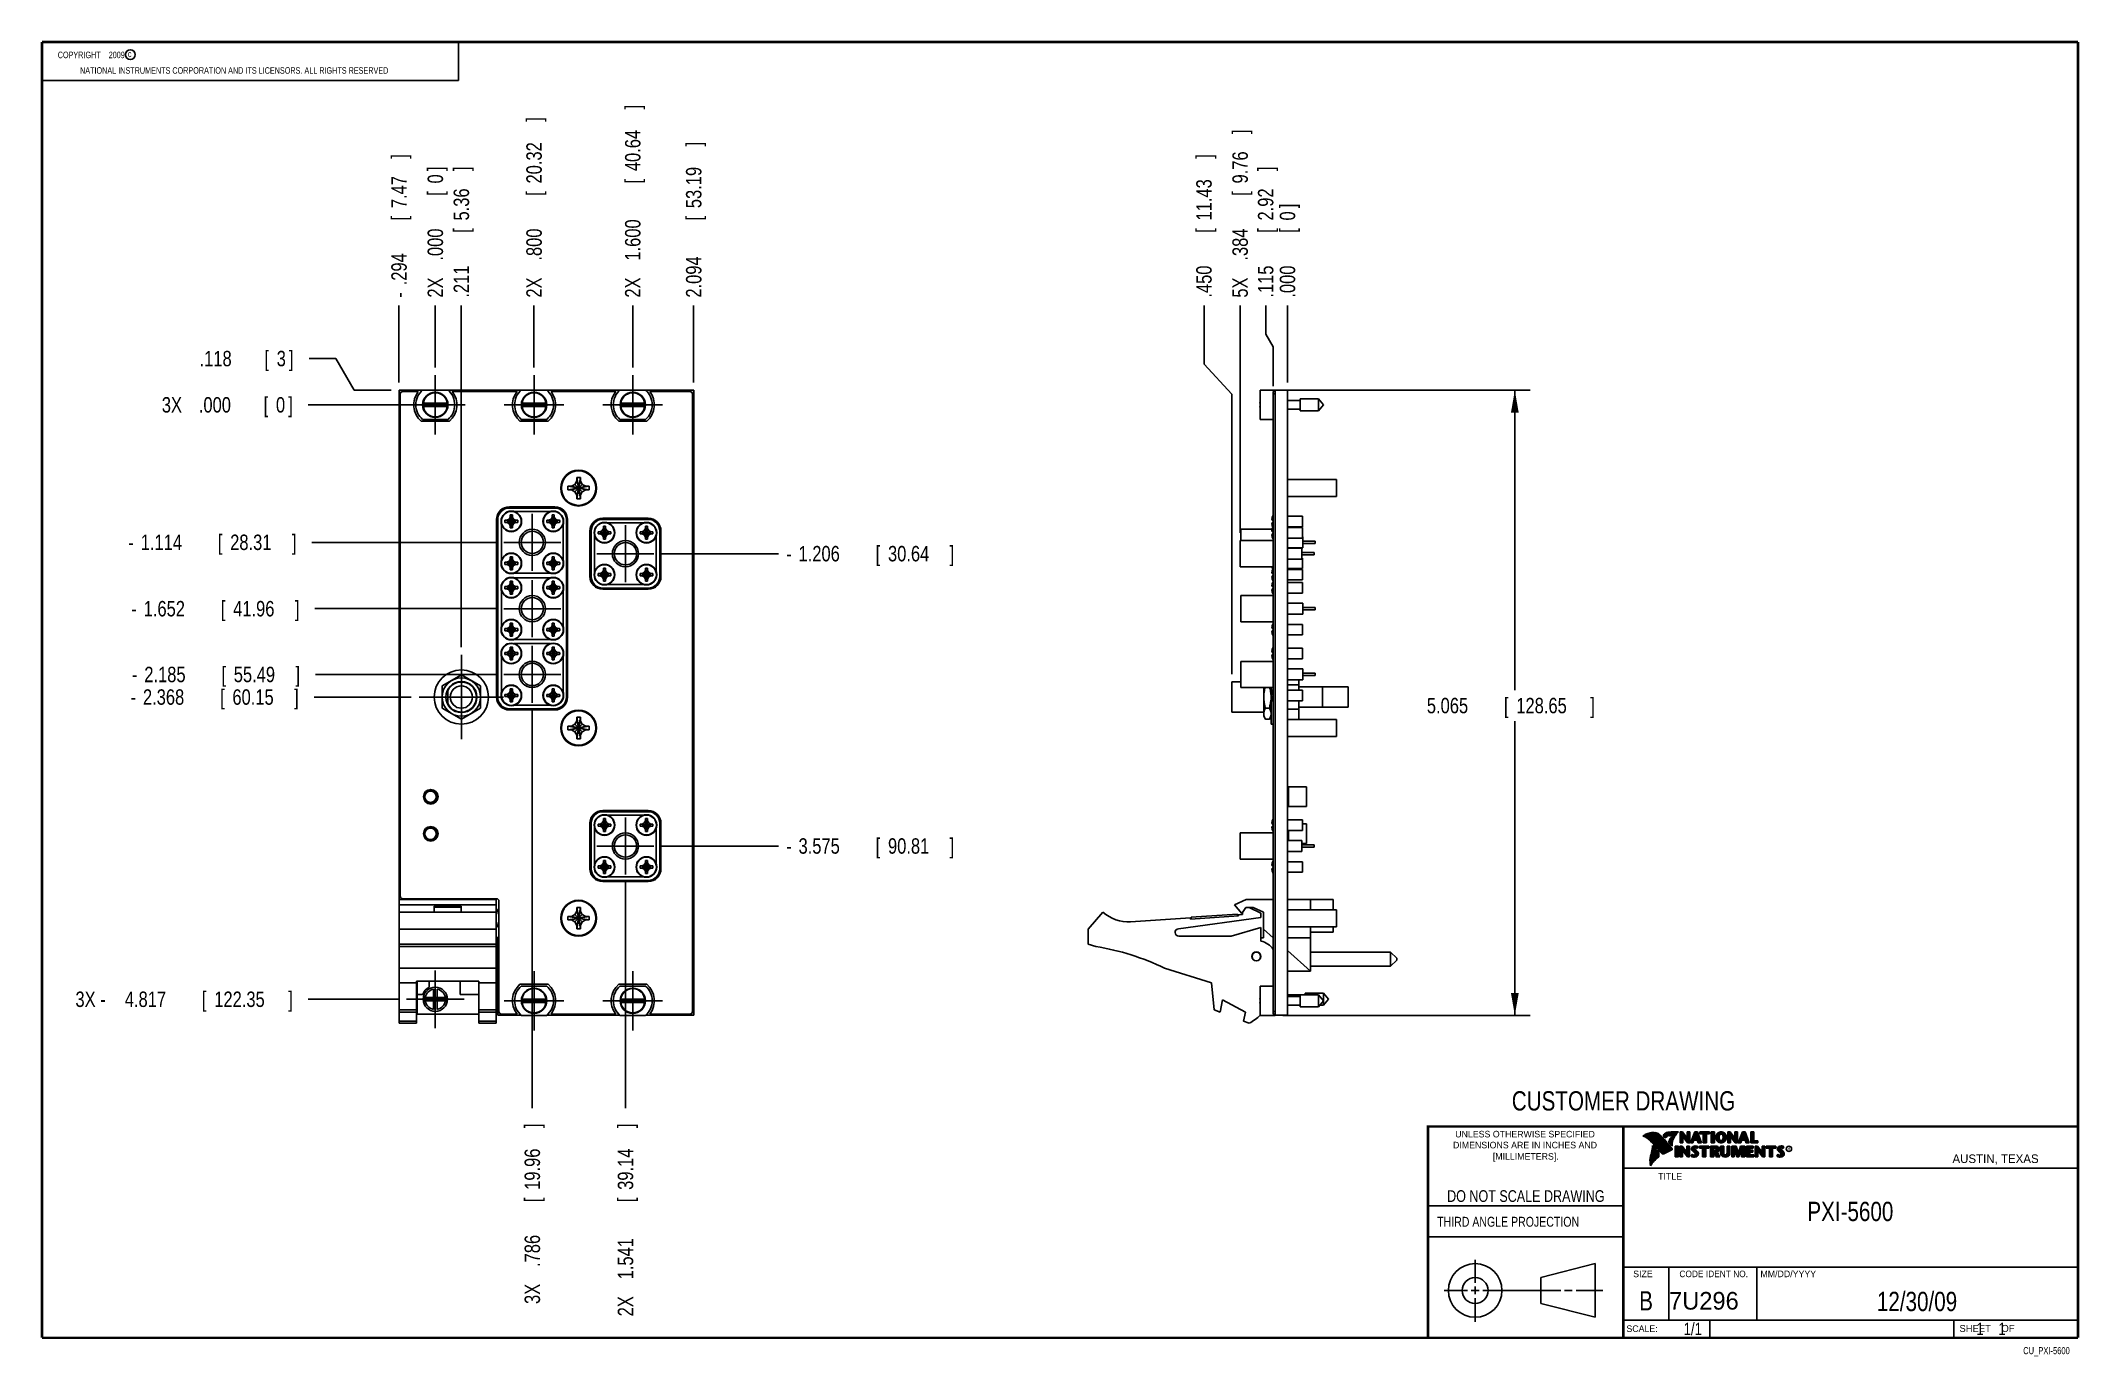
# Model space of a CAD drawing. Header units: inches. Extents: x 0.2 to 16.8, y 0.1 to 10.8.
import ezdxf
from ezdxf.enums import TextEntityAlignment as Align

# ---------------------------------------------------------------- set-up
doc = ezdxf.new("R2010")
doc.units = ezdxf.units.IN
doc.header["$LTSCALE"] = 0.935
doc.header["$MEASUREMENT"] = 0
doc.linetypes.add('CENTER', pattern=[0.6, 0.375, -0.075, 0.075, -0.075])
doc.layers.get('0').update_dxf_attribs({"linetype": 'CONTINUOUS'})
doc.layers.add('DEFAULT_1', color=7, linetype='CENTER')
doc.layers.add('DIMENSIONS', color=7, linetype='CONTINUOUS')
doc.styles.get("Standard").update_dxf_attribs({"font": 'txt', "width": 0.8})
doc.dimstyles.new('DIMSTYLE_1', dxfattribs={"dimtxt": 0.125, "dimasz": 0.18, "dimexe": 0.18, "dimexo": 0.0625, "dimgap": 0.09, "dimtad": 0, "dimtih": 1, "dimtoh": 1, "dimdec": 3, "dimzin": 4, "dimdsep": 46, "dimtxsty": 'STANDARD', "dimblk": '_FILLED', "dimblk1": '_FILLED', "dimblk2": '_FILLED', "dimcen": 0.09, "dimadec": 0, "dimazin": 0, "dimtp": 0.005, "dimtm": 0.005, "dimtfac": 1, "dimtdec": 3, "dimtofl": 0, "dimtmove": 0, "dimatfit": 3, "dimldrblk": '_FILLED', "dimfxl": 1, "dimtolj": 1, "dimtzin": 4, "dimarcsym": 0})
doc.dimstyles.new('DIMSTYLE_2', dxfattribs={"dimtxt": 0.125, "dimasz": 0.18, "dimexe": 0.18, "dimexo": 0.0625, "dimgap": 0.09, "dimtad": 0, "dimtih": 1, "dimtoh": 1, "dimdec": 3, "dimzin": 4, "dimdsep": 46, "dimtxsty": 'STANDARD', "dimblk": '_FILLED', "dimblk1": '_FILLED', "dimblk2": '_FILLED', "dimcen": 0.09, "dimadec": 0, "dimazin": 0, "dimtp": 0.005, "dimtm": 0.005, "dimtfac": 1, "dimtdec": 3, "dimtofl": 0, "dimtmove": 0, "dimatfit": 3, "dimldrblk": '_FILLED', "dimfxl": 1, "dimtolj": 1, "dimtzin": 4, "dimarcsym": 0})

msp = doc.modelspace()

# ---------------------------------------------------------------- texts
at = {"color": 2, "linetype": 'CONTINUOUS', "width": 0.8}
for s, height, p in [('c', 0.053, (0.946, 10.6363)), ('NATIONAL INSTRUMENTS CORPORATION AND ITS LICENSORS. ALL RIGHTS RESERVED', 0.053, (0.5583, 10.5016)), ('THIRD ANGLE PROJECTION', 0.08, (11.5564, 1.1584))]:
    msp.add_text(s, height=height, dxfattribs=at).set_placement(p)
at = {"color": 7, "linetype": 'CONTINUOUS', "width": 0.8}
for s, height, p in [('CUSTOMER DRAWING', 0.15625, (13.0668, 2.1001)), ('DO NOT SCALE DRAWING', 0.095, (12.2754, 1.3592)), ('B', 0.1562, (13.2497, 0.4798))]:
    msp.add_text(s, height=height, dxfattribs=at).set_placement(p, align=Align.CENTER)
at = {"color": 2, "linetype": 'CONTINUOUS'}
for s, p in [('DIMENSIONS ARE IN INCHES AND', (12.2688, 1.7933)), ('UNLESS OTHERWISE SPECIFIED', (12.2688, 1.8819)), ('[MILLIMETERS].', (12.2746, 1.7015))]:
    msp.add_text(s, height=0.053254, dxfattribs=at).set_placement(p, align=Align.CENTER)
for s, height, p in [('R', 0.0217, (14.3971, 1.7782)), ('AUSTIN, TEXAS', 0.069617, (15.7327, 1.6745)), ('TITLE', 0.05325, (13.3474, 1.5397)), ('SIZE', 0.05325, (13.1451, 0.7494)), ('MM/DD/YYYY', 0.05325, (14.1765, 0.7494)), ('SCALE:', 0.05325, (13.0904, 0.3053)), ('SHEET    OF', 0.057262, (15.7892, 0.3052))]:
    msp.add_text(s, height=height, dxfattribs=at).set_placement(p)
at = {"color": 2, "linetype": 'CONTINUOUS', "width": 0.95}
msp.add_text('CODE IDENT NO.', height=0.053254, dxfattribs=at).set_placement((13.7978, 0.7494), align=Align.CENTER)
at = {"color": 7, "linetype": 'CONTINUOUS'}
msp.add_text('7U296', height=0.14316, dxfattribs=at).set_placement((13.4363, 0.4866))
at = {"color": 7, "linetype": 'CONTINUOUS', "width": 0.8}
msp.add_text('1/1', height=0.1, dxfattribs=at).set_placement((13.7025, 0.2805), align=Align.RIGHT)
at = {"color": 2, "linetype": 'CONTINUOUS', "width": 0.8}
msp.add_text('CU_PXI-5600', height=0.057262, dxfattribs=at).set_placement((16.6837, 0.1254), align=Align.RIGHT)
at = {"color": 2, "linetype": 'CONTINUOUS', "insert": (0.3125, 10.6805), "char_height": 0.053, "width": 0.8904, "attachment_point": 1}
msp.add_mtext('    COPYRIGHT    2009', dxfattribs=at)
at = {"color": 7, "linetype": 'CONTINUOUS'}
for s, insert, char_height, width, attachment_point in [('PXI-5600\\P ', (14.9051, 1.3603), 0.15625, 1, 2), ('12/30/09 ', (15.4455, 0.6307), 0.15625, 1.125, 2), ('    1    1', (15.8075, 0.3805), 0.1, 0.8, 1)]:
    msp.add_mtext(s, dxfattribs=dict(at, insert=insert, char_height=char_height, width=width, attachment_point=attachment_point))

# ---------------------------------------------------------------- blocks, each defined once
blk = doc.blocks.new('_FILLED')
at = {"color": 0, "linetype": 'BYBLOCK'}
blk.add_solid([(0, 0), (-1, 0.174), (-1, -0.174)], dxfattribs=at)
blk = doc.blocks.new('*D0')
at = {"layer": 'DIMENSIONS', "color": 2, "linetype": 'CONTINUOUS'}
for p, q in [((10.306, 7.936), (12.311, 7.936)), ((12.186, 7.936), (12.186, 5.506)), ((12.186, 2.871), (12.186, 5.256)), ((10.306, 2.871), (12.311, 2.871))]:
    blk.add_line(p, q, dxfattribs=at)
at = {"layer": 'DIMENSIONS', "color": 2, "linetype": 'CONTINUOUS', "xscale": 0.18, "yscale": 0.18, "zscale": 0.18}
for p, rotation in [((12.186, 7.936), 90), ((12.186, 2.871), 270)]:
    blk.add_blockref('_FILLED', p, dxfattribs=dict(at, rotation=rotation))
at = {"layer": 'DIMENSIONS', "color": 2, "linetype": 'CONTINUOUS', "width": 0.8}
for s, p in [('5.065', (11.473, 5.319)), ('[', (12.098, 5.319)), ('128.65', (12.198, 5.319)), (']', (12.798, 5.319))]:
    blk.add_text(s, height=0.125, dxfattribs=at).set_placement(p)
blk = doc.blocks.new('*D1')
at = {"layer": 'DIMENSIONS', "color": 2, "linetype": 'CONTINUOUS'}
for p, q in [((10.167, 8.39), (10.167, 8.624)), ((10.228, 8.289), (10.167, 8.39)), ((10.228, 7.969), (10.228, 8.289))]:
    blk.add_line(p, q, dxfattribs=at)
at = {"layer": 'DIMENSIONS', "color": 2, "linetype": 'CONTINUOUS', "width": 0.8}
for s, p in [(']', (10.229, 9.712)), ('2.92', (10.229, 9.312)), ('[', (10.229, 9.212)), ('.115', (10.229, 8.687))]:
    blk.add_text(s, height=0.125, rotation=90, dxfattribs=at).set_placement(p)
blk = doc.blocks.new('*D2')
at = {"layer": 'DIMENSIONS', "color": 2, "linetype": 'CONTINUOUS'}
blk.add_line((9.959, 6.781), (9.959, 8.624), dxfattribs=at)
at = {"layer": 'DIMENSIONS', "color": 2, "linetype": 'CONTINUOUS', "width": 0.8}
for s, p in [(']', (10.022, 10.012)), ('9.76', (10.022, 9.612)), ('[', (10.022, 9.512)), ('.384', (10.022, 8.987)), ('5X ', (10.022, 8.687))]:
    blk.add_text(s, height=0.125, rotation=90, dxfattribs=at).set_placement(p)
blk = doc.blocks.new('*D3')
at = {"layer": 'DIMENSIONS', "color": 2, "linetype": 'CONTINUOUS'}
for p, q in [((9.667, 8.147), (9.667, 8.624)), ((9.893, 7.906), (9.667, 8.147)), ((9.893, 5.635), (9.893, 7.906))]:
    blk.add_line(p, q, dxfattribs=at)
at = {"layer": 'DIMENSIONS', "color": 2, "linetype": 'CONTINUOUS', "width": 0.8}
for s, p in [(']', (9.729, 9.812)), ('11.43', (9.729, 9.312)), ('[', (9.729, 9.212)), ('.450', (9.729, 8.687))]:
    blk.add_text(s, height=0.125, rotation=90, dxfattribs=at).set_placement(p)
blk = doc.blocks.new('*D4')
at = {"layer": 'DIMENSIONS', "color": 2, "linetype": 'CONTINUOUS'}
blk.add_line((10.343, 7.999), (10.343, 8.624), dxfattribs=at)
at = {"layer": 'DIMENSIONS', "color": 2, "linetype": 'CONTINUOUS', "width": 0.8}
for s, p in [(']', (10.406, 9.412)), ('0', (10.406, 9.312)), ('[', (10.406, 9.212)), ('.000', (10.406, 8.687))]:
    blk.add_text(s, height=0.125, rotation=90, dxfattribs=at).set_placement(p)
blk = doc.blocks.new('*D5')
at = {"layer": 'DIMENSIONS', "color": 2, "linetype": 'CONTINUOUS'}
blk.add_line((5.272, 6.612), (6.219, 6.612), dxfattribs=at)
at = {"layer": 'DIMENSIONS', "color": 2, "linetype": 'CONTINUOUS', "width": 0.8}
for s, p in [('1.206', (6.381, 6.55)), ('[', (7.006, 6.55)), ('30.64', (7.106, 6.55)), (']', (7.606, 6.55)), ('-', (6.281, 6.55))]:
    blk.add_text(s, height=0.125, dxfattribs=at).set_placement(p)
blk = doc.blocks.new('*D6')
at = {"layer": 'DIMENSIONS', "color": 2, "linetype": 'CONTINUOUS'}
blk.add_line((3.93, 6.167), (2.462, 6.167), dxfattribs=at)
at = {"layer": 'DIMENSIONS', "color": 2, "linetype": 'CONTINUOUS', "width": 0.8}
for s, p in [('-', (0.974, 6.104)), ('1.652', (1.074, 6.104)), ('[', (1.699, 6.104)), ('41.96', (1.799, 6.104)), (']', (2.299, 6.104))]:
    blk.add_text(s, height=0.125, dxfattribs=at).set_placement(p)
blk = doc.blocks.new('*D7')
at = {"layer": 'DIMENSIONS', "color": 2, "linetype": 'CONTINUOUS'}
blk.add_line((3.93, 5.634), (2.467, 5.634), dxfattribs=at)
at = {"layer": 'DIMENSIONS', "color": 2, "linetype": 'CONTINUOUS', "width": 0.8}
for s, p in [('-', (0.979, 5.571)), ('2.185', (1.079, 5.571)), ('[', (1.704, 5.571)), ('55.49', (1.804, 5.571)), (']', (2.304, 5.571))]:
    blk.add_text(s, height=0.125, dxfattribs=at).set_placement(p)
blk = doc.blocks.new('*D8')
at = {"layer": 'DIMENSIONS', "color": 2, "linetype": 'CONTINUOUS'}
blk.add_line((3.243, 5.45), (2.456, 5.45), dxfattribs=at)
at = {"layer": 'DIMENSIONS', "color": 2, "linetype": 'CONTINUOUS', "width": 0.8}
for s, p in [('2.368', (1.068, 5.388)), ('[', (1.693, 5.388)), ('60.15', (1.793, 5.388)), (']', (2.293, 5.388)), ('-', (0.968, 5.388))]:
    blk.add_text(s, height=0.125, dxfattribs=at).set_placement(p)
blk = doc.blocks.new('*D9')
at = {"layer": 'DIMENSIONS', "color": 2, "linetype": 'CONTINUOUS'}
blk.add_line((5.272, 4.243), (6.219, 4.243), dxfattribs=at)
at = {"layer": 'DIMENSIONS', "color": 2, "linetype": 'CONTINUOUS', "width": 0.8}
for s, p in [('3.575', (6.381, 4.181)), ('[', (7.006, 4.181)), ('90.81', (7.106, 4.181)), (']', (7.606, 4.181)), ('-', (6.281, 4.181))]:
    blk.add_text(s, height=0.125, dxfattribs=at).set_placement(p)
blk = doc.blocks.new('*D10')
at = {"layer": 'DIMENSIONS', "color": 2, "linetype": 'CONTINUOUS'}
blk.add_line((3.141, 3.002), (2.408, 3.002), dxfattribs=at)
at = {"layer": 'DIMENSIONS', "color": 2, "linetype": 'CONTINUOUS', "width": 0.8}
for s, p in [('3X -', (0.521, 2.939)), ('4.817', (0.921, 2.939)), ('[', (1.546, 2.939)), ('122.35', (1.646, 2.939)), (']', (2.246, 2.939))]:
    blk.add_text(s, height=0.125, dxfattribs=at).set_placement(p)
blk = doc.blocks.new('*D11')
at = {"layer": 'DIMENSIONS', "color": 2, "linetype": 'CONTINUOUS'}
blk.add_line((3.375, 7.818), (2.408, 7.818), dxfattribs=at)
at = {"layer": 'DIMENSIONS', "color": 2, "linetype": 'CONTINUOUS', "width": 0.8}
for s, p in [('3X ', (1.221, 7.756)), ('.000', (1.521, 7.756)), ('[', (2.046, 7.756)), ('0', (2.146, 7.756)), (']', (2.246, 7.756))]:
    blk.add_text(s, height=0.125, dxfattribs=at).set_placement(p)
blk = doc.blocks.new('*D12')
at = {"layer": 'DIMENSIONS', "color": 2, "linetype": 'CONTINUOUS'}
blk.add_line((3.93, 6.704), (2.437, 6.704), dxfattribs=at)
at = {"layer": 'DIMENSIONS', "color": 2, "linetype": 'CONTINUOUS', "width": 0.8}
for s, p in [('[', (1.675, 6.642)), (']', (2.275, 6.642)), ('-', (0.95, 6.642)), ('1.114', (1.05, 6.642)), ('28.31', (1.775, 6.642))]:
    blk.add_text(s, height=0.125, dxfattribs=at).set_placement(p)
blk = doc.blocks.new('*D13')
at = {"layer": 'DIMENSIONS', "color": 2, "linetype": 'CONTINUOUS'}
for p, q in [((2.63, 8.193), (2.415, 8.193)), ((2.779, 7.936), (2.63, 8.193)), ((3.081, 7.936), (2.779, 7.936))]:
    blk.add_line(p, q, dxfattribs=at)
at = {"layer": 'DIMENSIONS', "color": 2, "linetype": 'CONTINUOUS', "width": 0.8}
for s, p in [('[', (2.052, 8.131)), (']', (2.252, 8.131)), ('.118', (1.527, 8.131)), ('3', (2.152, 8.131))]:
    blk.add_text(s, height=0.125, dxfattribs=at).set_placement(p)
blk = doc.blocks.new('*D14')
at = {"layer": 'DIMENSIONS', "color": 2, "linetype": 'CONTINUOUS'}
blk.add_line((4.237, 8.122), (4.237, 8.624), dxfattribs=at)
at = {"layer": 'DIMENSIONS', "color": 2, "linetype": 'CONTINUOUS', "width": 0.8}
for s, p in [(']', (4.3, 10.112)), ('20.32', (4.3, 9.612)), ('[', (4.3, 9.512)), ('.800', (4.3, 8.987)), ('2X ', (4.3, 8.687))]:
    blk.add_text(s, height=0.125, rotation=90, dxfattribs=at).set_placement(p)
blk = doc.blocks.new('*D15')
at = {"layer": 'DIMENSIONS', "color": 2, "linetype": 'CONTINUOUS'}
blk.add_line((5.037, 8.122), (5.037, 8.624), dxfattribs=at)
at = {"layer": 'DIMENSIONS', "color": 2, "linetype": 'CONTINUOUS', "width": 0.8}
for s, p in [(']', (5.1, 10.212)), ('40.64', (5.1, 9.712)), ('[', (5.1, 9.612)), ('1.600', (5.1, 8.987)), ('2X ', (5.1, 8.687))]:
    blk.add_text(s, height=0.125, rotation=90, dxfattribs=at).set_placement(p)
blk = doc.blocks.new('*D16')
at = {"layer": 'DIMENSIONS', "color": 2, "linetype": 'CONTINUOUS'}
blk.add_line((5.531, 7.999), (5.531, 8.624), dxfattribs=at)
at = {"layer": 'DIMENSIONS', "color": 2, "linetype": 'CONTINUOUS', "width": 0.8}
for s, p in [(']', (5.594, 9.912)), ('53.19', (5.594, 9.412)), ('[', (5.594, 9.312)), ('2.094', (5.594, 8.687))]:
    blk.add_text(s, height=0.125, rotation=90, dxfattribs=at).set_placement(p)
blk = doc.blocks.new('*D17')
at = {"layer": 'DIMENSIONS', "color": 2, "linetype": 'CONTINUOUS'}
blk.add_line((4.978, 3.95), (4.978, 2.119), dxfattribs=at)
at = {"layer": 'DIMENSIONS', "color": 2, "linetype": 'CONTINUOUS', "width": 0.8}
for s, p in [(']', (5.041, 1.957)), ('39.14', (5.041, 1.457)), ('[', (5.041, 1.357)), ('1.541', (5.041, 0.732)), ('2X ', (5.041, 0.432))]:
    blk.add_text(s, height=0.125, rotation=90, dxfattribs=at).set_placement(p)
blk = doc.blocks.new('*D18')
at = {"layer": 'DIMENSIONS', "color": 2, "linetype": 'CONTINUOUS'}
blk.add_line((3.648, 5.855), (3.648, 8.624), dxfattribs=at)
at = {"layer": 'DIMENSIONS', "color": 2, "linetype": 'CONTINUOUS', "width": 0.8}
for s, p in [(']', (3.711, 9.712)), ('5.36', (3.711, 9.312)), ('[', (3.711, 9.212)), ('.211', (3.711, 8.687))]:
    blk.add_text(s, height=0.125, rotation=90, dxfattribs=at).set_placement(p)
blk = doc.blocks.new('*D19')
at = {"layer": 'DIMENSIONS', "color": 2, "linetype": 'CONTINUOUS'}
blk.add_line((4.223, 5.34), (4.223, 2.119), dxfattribs=at)
at = {"layer": 'DIMENSIONS', "color": 2, "linetype": 'CONTINUOUS', "width": 0.8}
for s, p in [(']', (4.286, 1.957)), ('19.96', (4.286, 1.457)), ('[', (4.286, 1.357)), ('.786', (4.286, 0.832)), ('3X ', (4.286, 0.532))]:
    blk.add_text(s, height=0.125, rotation=90, dxfattribs=at).set_placement(p)
blk = doc.blocks.new('*D20')
at = {"layer": 'DIMENSIONS', "color": 2, "linetype": 'CONTINUOUS'}
blk.add_line((3.437, 8.122), (3.437, 8.624), dxfattribs=at)
at = {"layer": 'DIMENSIONS', "color": 2, "linetype": 'CONTINUOUS', "width": 0.8}
for s, p in [(']', (3.5, 9.712)), ('0', (3.5, 9.612)), ('[', (3.5, 9.512)), ('.000', (3.5, 8.987)), ('2X ', (3.5, 8.687))]:
    blk.add_text(s, height=0.125, rotation=90, dxfattribs=at).set_placement(p)
blk = doc.blocks.new('*D21')
at = {"layer": 'DIMENSIONS', "color": 2, "linetype": 'CONTINUOUS'}
blk.add_line((3.143, 7.999), (3.143, 8.624), dxfattribs=at)
at = {"layer": 'DIMENSIONS', "color": 2, "linetype": 'CONTINUOUS', "width": 0.8}
for s, p in [(']', (3.206, 9.812)), ('7.47', (3.206, 9.412)), ('[', (3.206, 9.312)), ('.294', (3.206, 8.787)), ('-', (3.206, 8.687))]:
    blk.add_text(s, height=0.125, rotation=90, dxfattribs=at).set_placement(p)

# ---------------------------------------------------------------- dimensions: what is measured, and where the dimension line sits
at = {"layer": 'DIMENSIONS', "color": 2, "linetype": 'CONTINUOUS'}
for feature_location, offset, dtype, origin, text, picture, middle in [((5.0374, 8.122), (0, 0.5025), 1, (3.4374, 8.0595), '2X <>', '*D15', (5.0374, 9.4995)), ((4.2374, 8.122), (0, 0.5025), 1, (3.4374, 8.0595), '2X <>', '*D14', (4.2374, 9.4495)), ((9.9591, 6.7805), (0, 1.844), 1, (10.3432, 7.9365), '5X <>', '*D2', (9.9591, 9.3995)), ((3.1434, 7.999), (0, 0.6255), 1, (3.4374, 8.0595), '-<>', '*D21', (3.1434, 9.2995)), ((3.4373743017, 8.1219877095), (0, 0.5025), 1, (3.4373743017, 8.0594877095), '2X <>', '*D20', (3.4373743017, 9.2494877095)), ((3.1409, 3.0016), (-0.7328, 0), 0, (3.1964, 7.8185), '3X -<>', '*D10', (1.433, 3.0016)), ((3.9299, 6.7041), (-1.4927, 0), 0, (3.1964, 7.8185), '-<>', '*D12', (1.6622, 6.7041)), ((3.2434, 5.4505), (-0.7875, 0), 0, (3.1964, 7.8185), '-<>', '*D8', (1.6809, 5.4505)), ((3.9299, 6.1665), (-1.4683, 0), 0, (3.1964, 7.8185), '-<>', '*D6', (1.6866, 6.1665)), ((3.9299, 5.6338), (-1.4633, 0), 0, (3.1964, 7.8185), '-<>', '*D7', (1.6915, 5.6338)), ((3.3748743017, 7.8184877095), (-0.9668353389, 0), 0, (3.4373743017, 7.8184877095), '3X <>', '*D11', (1.7830389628, 7.8184877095)), ((5.27187, 6.61202), (0.947, 0), 0, (3.43737, 7.81849), '-<>', '*D5', (6.99387, 6.61202)), ((5.2719, 4.2432), (0.947, 0), 0, (3.4374, 7.8185), '-<>', '*D9', (6.9939, 4.2432)), ((4.9784, 3.9497), (0, -1.8306), 1, (3.4374, 7.8185), '2X <>', '*D17', (4.9784, 1.2441)), ((4.2234, 5.3403), (0, -3.2213), 1, (3.4374, 7.8185), '3X <>', '*D19', (4.2234, 1.2941))]:
    dim = msp.add_ordinate_dim(feature_location=feature_location, offset=offset, dtype=dtype, origin=origin, text=text, dimstyle='DIMSTYLE_2', dxfattribs=at)
    dim.commit()
    dim.dimension.update_dxf_attribs({"geometry": picture, "text_midpoint": middle})
for feature_location, offset, dtype, origin, picture, middle in [((5.5314, 7.999), (0, 0.6255), 1, (3.4374, 8.0595), '*D16', (5.5314, 9.3495)), ((3.6484, 5.8555), (0, 2.769), 1, (3.4374, 8.0595), '*D18', (3.6484, 9.2495)), ((9.893202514, 5.6349877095), (-0.2265002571, 2.9895), 0, (10.343202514, 7.9364877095), '*D3', (9.6667022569, 9.2994877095)), ((10.228202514, 7.96898771), (-0.061628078, 0.6555), 0, (10.343202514, 7.936487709), '*D1', (10.166574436, 9.24948771)), ((10.343202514, 7.9989877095), (0, 0.6255), 1, (10.343202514, 7.9364877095), '*D4', (10.343202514, 9.0994877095)), ((3.0809, 7.9365), (-0.6663, 0.2566), 0, (3.1964, 7.8185), '*D13', (1.9396, 8.1931))]:
    dim = msp.add_ordinate_dim(feature_location=feature_location, offset=offset, dtype=dtype, origin=origin, dimstyle='DIMSTYLE_2', dxfattribs=at)
    dim.commit()
    dim.dimension.update_dxf_attribs({"geometry": picture, "text_midpoint": middle})
dim = msp.add_linear_dim(base=(12.1859, 7.9365), p1=(10.3057, 2.8715), p2=(10.3057, 7.9365), angle=90, dimstyle='DIMSTYLE_1', dxfattribs=at)
dim.commit()
dim.dimension.update_dxf_attribs({"geometry": '*D0', "text_midpoint": (12.1859, 5.3815), "dimtype": 160})

# ---------------------------------------------------------------- linework, layer by layer
at = {"color": 2, "linetype": 'CONTINUOUS'}
for p, q in [((0.25, 10.7586), (3.625, 10.7586)), ((0.25, 10.7586), (0.25, 10.4456)), ((3.625, 10.7586), (3.625, 10.4456)), ((0.25, 10.4456), (3.625, 10.4456)), ((13.0652, 1.9695), (16.745, 1.9695)), ((13.0652, 1.9695), (13.0652, 0.2605)), ((13.2311, 1.8934), (13.2311, 1.8949)), ((13.2347, 1.8921), (13.2347, 1.8972)), ((13.2382, 1.8907), (13.2382, 1.8994)), ((13.2418, 1.8892), (13.2418, 1.9015)), ((13.2453, 1.8876), (13.2453, 1.9035)), ((13.2489, 1.8858), (13.2489, 1.9054)), ((13.2524, 1.8839), (13.2524, 1.9069)), ((13.256, 1.8818), (13.256, 1.9084)), ((13.2596, 1.8796), (13.2596, 1.9098)), ((13.2631, 1.8772), (13.2631, 1.9111)), ((13.2667, 1.8747), (13.2667, 1.9124)), ((13.2702, 1.872), (13.2702, 1.9135)), ((13.2738, 1.869), (13.2738, 1.9146)), ((13.2773, 1.8658), (13.2773, 1.9155)), ((13.2809, 1.8624), (13.2809, 1.9164)), ((13.2844, 1.8587), (13.2844, 1.9173)), ((13.288, 1.8549), (13.288, 1.9181)), ((13.2915, 1.851), (13.2915, 1.9188)), ((13.2951, 1.8471), (13.2951, 1.9194)), ((13.2987, 1.8431), (13.2987, 1.9198)), ((13.3022, 1.8391), (13.3022, 1.92)), ((13.3058, 1.8351), (13.3058, 1.9201)), ((13.3093, 1.8311), (13.3093, 1.9201)), ((13.3129, 1.827), (13.3129, 1.9199)), ((13.3164, 1.8229), (13.3164, 1.9196)), ((13.32, 1.8188), (13.32, 1.9192)), ((13.3235, 1.8146), (13.3235, 1.9186)), ((13.3271, 1.8104), (13.3271, 1.9179)), ((13.3306, 1.8062), (13.3306, 1.9172)), ((13.3342, 1.802), (13.3342, 1.9163)), ((13.3378, 1.7978), (13.3378, 1.9151)), ((13.3413, 1.7937), (13.3413, 1.9138)), ((13.3449, 1.7897), (13.3449, 1.9122)), ((13.3484, 1.7856), (13.3484, 1.9103)), ((13.352, 1.7817), (13.352, 1.9081)), ((13.3555, 1.7778), (13.3555, 1.9055)), ((13.3591, 1.7739), (13.3591, 1.9026)), ((13.3626, 1.7701), (13.3626, 1.8991)), ((13.3662, 1.7663), (13.3662, 1.8952)), ((13.3697, 1.7625), (13.3697, 1.8915)), ((13.3733, 1.7588), (13.3733, 1.8878)), ((13.3769, 1.7556), (13.3769, 1.8841)), ((13.3804, 1.7529), (13.3804, 1.8803)), ((13.384, 1.7512), (13.384, 1.8766)), ((13.3875, 1.7509), (13.3875, 1.8728)), ((13.4022, 1.878), (13.3901, 1.8922)), ((13.3911, 1.7518), (13.3911, 1.8691)), ((13.4029, 1.881), (13.3927, 1.893)), ((13.3946, 1.8908), (13.3946, 1.8999)), ((13.3946, 1.7533), (13.3946, 1.8653)), ((13.3982, 1.8866), (13.3982, 1.9062)), ((13.3982, 1.7548), (13.3982, 1.8615)), ((13.4017, 1.8824), (13.4017, 1.9101)), ((13.4017, 1.7563), (13.4017, 1.8574)), ((13.4053, 1.8823), (13.4053, 1.9129)), ((13.4053, 1.7578), (13.4053, 1.8531)), ((13.4088, 1.8844), (13.4088, 1.915)), ((13.4088, 1.7593), (13.4088, 1.8488)), ((13.4124, 1.887), (13.4124, 1.9167)), ((13.4124, 1.7609), (13.4124, 1.8445)), ((13.4159, 1.89), (13.4159, 1.9182)), ((13.4159, 1.7625), (13.4159, 1.8402)), ((13.4195, 1.8937), (13.4195, 1.9193)), ((13.4195, 1.7641), (13.4195, 1.8359)), ((13.4231, 1.8964), (13.4231, 1.9203)), ((13.4231, 1.7657), (13.4231, 1.8316)), ((13.4266, 1.8982), (13.4266, 1.9209)), ((13.4266, 1.7674), (13.4266, 1.8273)), ((13.4302, 1.8995), (13.4302, 1.9214)), ((13.4302, 1.7691), (13.4302, 1.823)), ((13.4414, 1.8328), (13.4319, 1.8437)), ((13.4337, 1.8997), (13.4337, 1.922)), ((13.4337, 1.7708), (13.4337, 1.8187)), ((13.4433, 1.8344), (13.4349, 1.844)), ((13.4373, 1.8991), (13.4373, 1.9224)), ((13.4373, 1.8413), (13.4373, 1.8491)), ((13.4408, 1.898), (13.4408, 1.9228)), ((13.4408, 1.8372), (13.4408, 1.8572)), ((13.4444, 1.8972), (13.4444, 1.9231)), ((13.4444, 1.8331), (13.4444, 1.8665)), ((13.4479, 1.8969), (13.4479, 1.9234)), ((13.4479, 1.8288), (13.4479, 1.873)), ((13.4515, 1.8966), (13.4515, 1.9236)), ((13.4515, 1.8247), (13.4515, 1.8764)), ((13.4529, 1.9261), (13.5132, 1.9271)), ((13.453, 1.9236), (13.5067, 1.9245)), ((13.455, 1.8965), (13.455, 1.9237)), ((13.455, 1.8207), (13.455, 1.878)), ((13.4586, 1.8964), (13.4586, 1.9237)), ((13.4586, 1.8303), (13.4586, 1.879)), ((13.4622, 1.8957), (13.4622, 1.9238)), ((13.4622, 1.8535), (13.4622, 1.8795)), ((13.4657, 1.8935), (13.4657, 1.9238)), ((13.4657, 1.8636), (13.4657, 1.8798)), ((13.4693, 1.872), (13.4693, 1.9239)), ((13.4728, 1.8794), (13.4728, 1.9239)), ((13.4764, 1.8859), (13.4764, 1.924)), ((13.4799, 1.8919), (13.4799, 1.924)), ((13.4835, 1.8973), (13.4835, 1.9241)), ((13.487, 1.9023), (13.487, 1.9242)), ((13.4906, 1.9069), (13.4906, 1.9242)), ((13.4941, 1.9112), (13.4941, 1.9243)), ((13.4977, 1.9153), (13.4977, 1.9243)), ((13.5013, 1.9191), (13.5013, 1.9244)), ((13.5261, 1.9263), (13.5451, 1.9263)), ((13.5261, 1.839), (13.5261, 1.9263)), ((13.5466, 1.839), (13.5261, 1.839)), ((13.5286, 1.9237), (13.5439, 1.9237)), ((13.5286, 1.8415), (13.5286, 1.9237)), ((13.5441, 1.8415), (13.5286, 1.8415)), ((13.5332, 1.8415), (13.5332, 1.9237)), ((13.5367, 1.8415), (13.5367, 1.9237)), ((13.5402, 1.8415), (13.5402, 1.9237)), ((13.5441, 1.8976), (13.5437, 1.9237)), ((13.5439, 1.9237), (13.5854, 1.869)), ((13.5873, 1.8415), (13.5441, 1.8976)), ((13.5441, 1.8976), (13.5441, 1.8415)), ((13.5451, 1.9263), (13.5829, 1.8765)), ((13.586, 1.839), (13.5466, 1.8902)), ((13.5466, 1.8902), (13.5466, 1.839)), ((13.5471, 1.8936), (13.5471, 1.9194)), ((13.5506, 1.8891), (13.5506, 1.9149)), ((13.5541, 1.8846), (13.5541, 1.9103)), ((13.5576, 1.8801), (13.5576, 1.9057)), ((13.561, 1.8756), (13.561, 1.9011)), ((13.5645, 1.8711), (13.5645, 1.8965)), ((13.568, 1.8665), (13.568, 1.8919)), ((13.5715, 1.862), (13.5715, 1.8874)), ((13.575, 1.8575), (13.575, 1.8828)), ((13.5784, 1.853), (13.5784, 1.8782)), ((13.5819, 1.8485), (13.5819, 1.8736)), ((13.5829, 1.9263), (13.6036, 1.9263)), ((13.5829, 1.8765), (13.5829, 1.9263)), ((13.5854, 1.9237), (13.6011, 1.9237)), ((13.5854, 1.869), (13.5854, 1.9237)), ((13.5854, 1.844), (13.5854, 1.869)), ((13.6036, 1.839), (13.586, 1.839)), ((13.6011, 1.8415), (13.5873, 1.8415)), ((13.5889, 1.8415), (13.5889, 1.9237)), ((13.5923, 1.8415), (13.5923, 1.9237)), ((13.5958, 1.8415), (13.5958, 1.9237)), ((13.5993, 1.8415), (13.5993, 1.9237)), ((13.6011, 1.9237), (13.6011, 1.8415)), ((13.6036, 1.9263), (13.6036, 1.839)), ((13.6088, 1.839), (13.6444, 1.9262)), ((13.6294, 1.839), (13.6088, 1.839)), ((13.6125, 1.8415), (13.6461, 1.9237)), ((13.6277, 1.8415), (13.6125, 1.8415)), ((13.6167, 1.8415), (13.6167, 1.8516)), ((13.6201, 1.8415), (13.6201, 1.8601)), ((13.6236, 1.8415), (13.6236, 1.8686)), ((13.6271, 1.8415), (13.6271, 1.8771)), ((13.6361, 1.8623), (13.6277, 1.8415)), ((13.6378, 1.8598), (13.6294, 1.839)), ((13.6306, 1.8486), (13.6306, 1.8857)), ((13.634, 1.8573), (13.634, 1.8942)), ((13.6665, 1.8623), (13.6361, 1.8623)), ((13.6375, 1.8623), (13.6375, 1.9027)), ((13.6647, 1.8598), (13.6378, 1.8598)), ((13.6388, 1.8711), (13.65, 1.9073)), ((13.6639, 1.8711), (13.6388, 1.8711)), ((13.641, 1.8781), (13.641, 1.9112)), ((13.641, 1.8623), (13.641, 1.8711)), ((13.6423, 1.8736), (13.6519, 1.9048)), ((13.6606, 1.8736), (13.6423, 1.8736)), ((13.6444, 1.9262), (13.6664, 1.9262)), ((13.6445, 1.8893), (13.6445, 1.9197)), ((13.6445, 1.8623), (13.6445, 1.8711)), ((13.6461, 1.9237), (13.6647, 1.9237)), ((13.6479, 1.9006), (13.6479, 1.9237)), ((13.6479, 1.8623), (13.6479, 1.8711)), ((13.65, 1.9073), (13.6541, 1.9073)), ((13.6514, 1.9073), (13.6514, 1.9237)), ((13.6514, 1.8623), (13.6514, 1.8711)), ((13.6519, 1.9048), (13.6521, 1.9048)), ((13.6521, 1.9048), (13.6606, 1.8736)), ((13.6541, 1.9073), (13.6639, 1.8711)), ((13.6549, 1.9043), (13.6549, 1.9237)), ((13.6549, 1.8623), (13.6549, 1.8711)), ((13.6584, 1.8915), (13.6584, 1.9237)), ((13.6584, 1.8623), (13.6584, 1.8711)), ((13.6618, 1.8787), (13.6618, 1.9237)), ((13.6618, 1.8623), (13.6618, 1.8711)), ((13.6647, 1.9237), (13.6959, 1.8415)), ((13.6717, 1.839), (13.6647, 1.8598)), ((13.6653, 1.8623), (13.6653, 1.922)), ((13.6664, 1.9262), (13.6995, 1.839)), ((13.6735, 1.8415), (13.6665, 1.8623)), ((13.6688, 1.8555), (13.6688, 1.9128)), ((13.6995, 1.839), (13.6717, 1.839)), ((13.6723, 1.8452), (13.6723, 1.9037)), ((13.6959, 1.8415), (13.6735, 1.8415)), ((13.6757, 1.8415), (13.6757, 1.8945)), ((13.6792, 1.8415), (13.6792, 1.8854)), ((13.6827, 1.8415), (13.6827, 1.8762)), ((13.6862, 1.8415), (13.6862, 1.8671)), ((13.6866, 1.9262), (13.7634, 1.9262)), ((13.6866, 1.9099), (13.6866, 1.9262)), ((13.7118, 1.9099), (13.6866, 1.9099)), ((13.6891, 1.9237), (13.7609, 1.9237)), ((13.6891, 1.9125), (13.6891, 1.9237)), ((13.7143, 1.9125), (13.6891, 1.9125)), ((13.6896, 1.8415), (13.6896, 1.8579)), ((13.6931, 1.9125), (13.6931, 1.9237)), ((13.6931, 1.8415), (13.6931, 1.8488)), ((13.6966, 1.9125), (13.6966, 1.9237)), ((13.7001, 1.9125), (13.7001, 1.9237)), ((13.7035, 1.9125), (13.7035, 1.9237)), ((13.707, 1.9125), (13.707, 1.9237)), ((13.7105, 1.9125), (13.7105, 1.9237)), ((13.7118, 1.839), (13.7118, 1.9099)), ((13.7382, 1.839), (13.7118, 1.839)), ((13.7143, 1.9125), (13.714, 1.9237)), ((13.7143, 1.8415), (13.7143, 1.9125)), ((13.7357, 1.8415), (13.7143, 1.8415)), ((13.7174, 1.8415), (13.7174, 1.9237)), ((13.7209, 1.8415), (13.7209, 1.9237)), ((13.7244, 1.8415), (13.7244, 1.9237)), ((13.7279, 1.8415), (13.7279, 1.9237)), ((13.7313, 1.8415), (13.7313, 1.9237)), ((13.7357, 1.9125), (13.7348, 1.9237)), ((13.7609, 1.9125), (13.7357, 1.9125)), ((13.7357, 1.9125), (13.7357, 1.8415)), ((13.7634, 1.9099), (13.7382, 1.9099)), ((13.7382, 1.9099), (13.7382, 1.839)), ((13.7383, 1.9125), (13.7383, 1.9237)), ((13.7418, 1.9125), (13.7418, 1.9237)), ((13.7452, 1.9125), (13.7452, 1.9237)), ((13.7487, 1.9125), (13.7487, 1.9237)), ((13.7522, 1.9125), (13.7522, 1.9237)), ((13.7557, 1.9125), (13.7557, 1.9237)), ((13.7591, 1.9125), (13.7591, 1.9237)), ((13.7609, 1.9237), (13.7609, 1.9125)), ((13.7634, 1.9262), (13.7634, 1.9099)), ((13.7768, 1.9262), (13.8031, 1.9262)), ((13.7768, 1.839), (13.7768, 1.9262)), ((13.8031, 1.839), (13.7768, 1.839)), ((13.7794, 1.9237), (13.8006, 1.9237)), ((13.7794, 1.8415), (13.7794, 1.9237)), ((13.8006, 1.8415), (13.7794, 1.8415)), ((13.7835, 1.8415), (13.7835, 1.9237)), ((13.787, 1.8415), (13.787, 1.9237)), ((13.7904, 1.8415), (13.7904, 1.9237)), ((13.7939, 1.8415), (13.7939, 1.9237)), ((13.7974, 1.8415), (13.7974, 1.9237)), ((13.8006, 1.9237), (13.8006, 1.8415)), ((13.8031, 1.9262), (13.8031, 1.839)), ((13.8154, 1.8853), (13.8155, 1.8871)), ((13.8154, 1.8834), (13.8154, 1.8853)), ((13.8154, 1.8816), (13.8154, 1.8834)), ((13.8155, 1.8797), (13.8154, 1.8816)), ((13.8155, 1.8871), (13.8157, 1.8889)), ((13.8157, 1.8779), (13.8155, 1.8797)), ((13.8157, 1.8889), (13.8159, 1.8907)), ((13.8159, 1.876), (13.8157, 1.8779)), ((13.8159, 1.8907), (13.8161, 1.8924)), ((13.8162, 1.8742), (13.8159, 1.876)), ((13.8161, 1.8924), (13.8165, 1.8941)), ((13.8166, 1.8724), (13.8162, 1.8742)), ((13.8165, 1.8941), (13.8169, 1.8958)), ((13.817, 1.8706), (13.8166, 1.8724)), ((13.8169, 1.8958), (13.8174, 1.8975)), ((13.8174, 1.8689), (13.817, 1.8706)), ((13.8174, 1.8975), (13.8179, 1.8991)), ((13.8179, 1.8672), (13.8174, 1.8689)), ((13.8179, 1.8991), (13.8185, 1.9006)), ((13.8179, 1.8852), (13.818, 1.8869)), ((13.8179, 1.8834), (13.8179, 1.8852)), ((13.818, 1.8817), (13.8179, 1.8834)), ((13.8185, 1.8655), (13.8179, 1.8672)), ((13.818, 1.8869), (13.8182, 1.8886)), ((13.8181, 1.8799), (13.818, 1.8817)), ((13.8182, 1.8781), (13.8181, 1.8799)), ((13.8182, 1.8886), (13.8184, 1.8903)), ((13.8184, 1.8764), (13.8182, 1.8781)), ((13.8184, 1.8903), (13.8186, 1.892)), ((13.8187, 1.8746), (13.8184, 1.8764)), ((13.8185, 1.9006), (13.8191, 1.9021)), ((13.8191, 1.8639), (13.8185, 1.8655)), ((13.8186, 1.892), (13.819, 1.8936)), ((13.8191, 1.8729), (13.8187, 1.8746)), ((13.819, 1.8936), (13.8193, 1.8952)), ((13.8191, 1.9021), (13.8198, 1.9036)), ((13.8194, 1.8712), (13.8191, 1.8729)), ((13.8198, 1.8623), (13.8191, 1.8639)), ((13.8193, 1.8952), (13.8198, 1.8967)), ((13.8199, 1.8696), (13.8194, 1.8712)), ((13.8198, 1.9036), (13.8206, 1.9051)), ((13.8198, 1.8967), (13.8203, 1.8982)), ((13.8205, 1.8607), (13.8198, 1.8623)), ((13.8204, 1.8679), (13.8199, 1.8696)), ((13.8203, 1.8982), (13.8208, 1.8997)), ((13.8209, 1.8664), (13.8204, 1.8679)), ((13.8213, 1.8592), (13.8205, 1.8607)), ((13.8206, 1.9051), (13.8214, 1.9065)), ((13.8208, 1.8997), (13.8214, 1.9011)), ((13.8209, 1.8664), (13.8208, 1.8997)), ((13.8215, 1.8648), (13.8209, 1.8664)), ((13.8221, 1.8578), (13.8213, 1.8592)), ((13.8214, 1.9065), (13.8223, 1.9079)), ((13.8214, 1.9011), (13.8221, 1.9025)), ((13.8221, 1.8633), (13.8215, 1.8648)), ((13.8221, 1.9025), (13.8228, 1.9038)), ((13.8228, 1.8619), (13.8221, 1.8633)), ((13.823, 1.8563), (13.8221, 1.8578)), ((13.8223, 1.9079), (13.8232, 1.9092)), ((13.8228, 1.9038), (13.8236, 1.9052)), ((13.8235, 1.8604), (13.8228, 1.8619)), ((13.8239, 1.855), (13.823, 1.8563)), ((13.8232, 1.9092), (13.8243, 1.9106)), ((13.8243, 1.8591), (13.8235, 1.8604)), ((13.8236, 1.9052), (13.8244, 1.9065)), ((13.8249, 1.8536), (13.8239, 1.855)), ((13.8243, 1.9106), (13.8253, 1.9119)), ((13.8243, 1.8591), (13.8244, 1.9065)), ((13.8251, 1.8577), (13.8243, 1.8591)), ((13.8244, 1.9065), (13.8253, 1.9077)), ((13.826, 1.8523), (13.8249, 1.8536)), ((13.826, 1.8564), (13.8251, 1.8577)), ((13.8253, 1.9119), (13.8265, 1.9132)), ((13.8253, 1.9077), (13.8262, 1.909)), ((13.8269, 1.8552), (13.826, 1.8564)), ((13.8271, 1.8511), (13.826, 1.8523)), ((13.8262, 1.909), (13.8273, 1.9102)), ((13.8265, 1.9132), (13.8276, 1.9144)), ((13.8279, 1.854), (13.8269, 1.8552)), ((13.8282, 1.8499), (13.8271, 1.8511)), ((13.8273, 1.9102), (13.8283, 1.9114)), ((13.8276, 1.9144), (13.8288, 1.9156)), ((13.8279, 1.854), (13.8283, 1.9114)), ((13.8289, 1.8528), (13.8279, 1.854)), ((13.8294, 1.8487), (13.8282, 1.8499)), ((13.8283, 1.9114), (13.8294, 1.9126)), ((13.8288, 1.9156), (13.8301, 1.9167)), ((13.83, 1.8517), (13.8289, 1.8528)), ((13.8294, 1.9126), (13.8306, 1.9137)), ((13.8306, 1.8476), (13.8294, 1.8487)), ((13.8311, 1.8506), (13.83, 1.8517)), ((13.8301, 1.9167), (13.8314, 1.9178)), ((13.8306, 1.9137), (13.8318, 1.9148)), ((13.8319, 1.8466), (13.8306, 1.8476)), ((13.8311, 1.8506), (13.8318, 1.9148)), ((13.8323, 1.8496), (13.8311, 1.8506)), ((13.8314, 1.9178), (13.8327, 1.9188)), ((13.8318, 1.9148), (13.833, 1.9158)), ((13.8332, 1.8456), (13.8319, 1.8466)), ((13.8335, 1.8486), (13.8323, 1.8496)), ((13.8327, 1.9188), (13.834, 1.9198)), ((13.833, 1.9158), (13.8342, 1.9168)), ((13.8346, 1.8447), (13.8332, 1.8456)), ((13.8347, 1.8477), (13.8335, 1.8486)), ((13.834, 1.9198), (13.8354, 1.9207)), ((13.8342, 1.9168), (13.8355, 1.9177)), ((13.836, 1.8438), (13.8346, 1.8447)), ((13.8347, 1.8477), (13.8355, 1.9177)), ((13.836, 1.8468), (13.8347, 1.8477)), ((13.8354, 1.9207), (13.8368, 1.9215)), ((13.8355, 1.9177), (13.8368, 1.9185)), ((13.8373, 1.846), (13.836, 1.8468)), ((13.8374, 1.843), (13.836, 1.8438)), ((13.8368, 1.9215), (13.8382, 1.9223)), ((13.8368, 1.9185), (13.8381, 1.9193)), ((13.8386, 1.8452), (13.8373, 1.846)), ((13.839, 1.8423), (13.8374, 1.843)), ((13.8381, 1.9193), (13.8394, 1.92)), ((13.8386, 1.8452), (13.8381, 1.9193)), ((13.8382, 1.9223), (13.8397, 1.923)), ((13.84, 1.8445), (13.8386, 1.8452)), ((13.8405, 1.8416), (13.839, 1.8423)), ((13.8394, 1.92), (13.8408, 1.9207)), ((13.8397, 1.923), (13.8412, 1.9237)), ((13.8397, 1.8857), (13.8398, 1.8868)), ((13.8397, 1.8845), (13.8397, 1.8857)), ((13.8397, 1.8833), (13.8397, 1.8845)), ((13.8397, 1.8821), (13.8397, 1.8833)), ((13.8397, 1.8809), (13.8397, 1.8821)), ((13.8398, 1.8796), (13.8397, 1.8809)), ((13.8398, 1.8868), (13.8399, 1.888)), ((13.8399, 1.8784), (13.8398, 1.8796)), ((13.8399, 1.888), (13.84, 1.8891)), ((13.84, 1.8773), (13.8399, 1.8784)), ((13.84, 1.8891), (13.8401, 1.8902)), ((13.8401, 1.8761), (13.84, 1.8773)), ((13.8415, 1.8439), (13.84, 1.8445)), ((13.8401, 1.8902), (13.8402, 1.8913)), ((13.8402, 1.8749), (13.8401, 1.8761)), ((13.8402, 1.8913), (13.8403, 1.8924)), ((13.8404, 1.8738), (13.8402, 1.8749)), ((13.8403, 1.8924), (13.8405, 1.8934)), ((13.8405, 1.8727), (13.8404, 1.8738)), ((13.8405, 1.8934), (13.8407, 1.8944)), ((13.8407, 1.8716), (13.8405, 1.8727)), ((13.8421, 1.8409), (13.8405, 1.8416)), ((13.8407, 1.8944), (13.8409, 1.8954)), ((13.841, 1.8706), (13.8407, 1.8716)), ((13.8408, 1.9207), (13.8422, 1.9213)), ((13.8409, 1.8954), (13.8411, 1.8963)), ((13.8412, 1.8696), (13.841, 1.8706)), ((13.8411, 1.8963), (13.8414, 1.8972)), ((13.8412, 1.9237), (13.8427, 1.9243)), ((13.8414, 1.8686), (13.8412, 1.8696)), ((13.8414, 1.8972), (13.8416, 1.8981)), ((13.8417, 1.8677), (13.8414, 1.8686)), ((13.8415, 1.8439), (13.8417, 1.8678)), ((13.843, 1.8433), (13.8415, 1.8439)), ((13.8416, 1.8981), (13.8419, 1.899)), ((13.842, 1.8667), (13.8417, 1.8677)), ((13.8419, 1.899), (13.8422, 1.8999)), ((13.842, 1.8991), (13.8422, 1.9213)), ((13.8423, 1.8658), (13.842, 1.8667)), ((13.8438, 1.8404), (13.8421, 1.8409)), ((13.8422, 1.9213), (13.8436, 1.9219)), ((13.8422, 1.8999), (13.8426, 1.9007)), ((13.8422, 1.8844), (13.8423, 1.8856)), ((13.8422, 1.8833), (13.8422, 1.8844)), ((13.8422, 1.8821), (13.8422, 1.8833)), ((13.8423, 1.8809), (13.8422, 1.8821)), ((13.8423, 1.8867), (13.8424, 1.8878)), ((13.8423, 1.8856), (13.8423, 1.8867)), ((13.8423, 1.8798), (13.8423, 1.8809)), ((13.8424, 1.8786), (13.8423, 1.8798)), ((13.8427, 1.865), (13.8423, 1.8658)), ((13.8424, 1.8878), (13.8425, 1.8889)), ((13.8425, 1.8775), (13.8424, 1.8786)), ((13.8425, 1.8889), (13.8426, 1.89)), ((13.8426, 1.8764), (13.8425, 1.8775)), ((13.8426, 1.9007), (13.843, 1.9016)), ((13.8426, 1.89), (13.8427, 1.891)), ((13.8427, 1.8753), (13.8426, 1.8764)), ((13.8427, 1.9243), (13.8443, 1.9248)), ((13.8427, 1.891), (13.8428, 1.892)), ((13.8429, 1.8742), (13.8427, 1.8753)), ((13.8431, 1.8641), (13.8427, 1.865)), ((13.8428, 1.892), (13.843, 1.893)), ((13.843, 1.8731), (13.8429, 1.8742)), ((13.843, 1.9016), (13.8434, 1.9024)), ((13.843, 1.893), (13.8432, 1.8939)), ((13.8432, 1.8721), (13.843, 1.8731)), ((13.8445, 1.8428), (13.843, 1.8433)), ((13.8434, 1.8633), (13.8431, 1.8641)), ((13.8432, 1.8939), (13.8434, 1.8948)), ((13.8434, 1.8712), (13.8432, 1.8721)), ((13.8434, 1.9024), (13.8438, 1.9032)), ((13.8434, 1.8948), (13.8436, 1.8957)), ((13.8436, 1.8702), (13.8434, 1.8712)), ((13.8439, 1.8625), (13.8434, 1.8633)), ((13.8436, 1.9219), (13.8451, 1.9224)), ((13.8436, 1.8957), (13.8438, 1.8965)), ((13.8439, 1.8693), (13.8436, 1.8702)), ((13.8438, 1.9032), (13.8443, 1.904)), ((13.8438, 1.8965), (13.844, 1.8974)), ((13.8455, 1.8399), (13.8438, 1.8404)), ((13.8441, 1.8684), (13.8439, 1.8693)), ((13.8443, 1.8617), (13.8439, 1.8625)), ((13.844, 1.8974), (13.8443, 1.8982)), ((13.8444, 1.8676), (13.8441, 1.8684)), ((13.8443, 1.9248), (13.8459, 1.9253)), ((13.8443, 1.904), (13.8447, 1.9047)), ((13.8443, 1.8982), (13.8446, 1.899)), ((13.8448, 1.8609), (13.8443, 1.8617)), ((13.8447, 1.8667), (13.8444, 1.8676)), ((13.8462, 1.8423), (13.8445, 1.8428)), ((13.8446, 1.899), (13.8449, 1.8997)), ((13.8447, 1.9047), (13.8453, 1.9055)), ((13.845, 1.8659), (13.8447, 1.8667)), ((13.8453, 1.8602), (13.8448, 1.8609)), ((13.8449, 1.8997), (13.8453, 1.9005)), ((13.8454, 1.8651), (13.845, 1.8659)), ((13.8451, 1.9224), (13.8466, 1.9229)), ((13.8453, 1.9055), (13.8451, 1.9224)), ((13.8453, 1.9055), (13.8458, 1.9062)), ((13.8453, 1.9005), (13.8456, 1.9012)), ((13.8458, 1.8595), (13.8453, 1.8602)), ((13.8457, 1.8644), (13.8454, 1.8651)), ((13.8473, 1.8395), (13.8455, 1.8399)), ((13.8456, 1.9012), (13.846, 1.902)), ((13.8461, 1.8637), (13.8457, 1.8644)), ((13.8458, 1.9062), (13.8464, 1.9068)), ((13.8464, 1.8588), (13.8458, 1.8595)), ((13.846, 1.8424), (13.8458, 1.8595)), ((13.8459, 1.9253), (13.8476, 1.9257)), ((13.846, 1.902), (13.8464, 1.9027)), ((13.8465, 1.863), (13.8461, 1.8637)), ((13.8478, 1.8419), (13.8462, 1.8423)), ((13.8464, 1.9068), (13.847, 1.9074)), ((13.8464, 1.9027), (13.8468, 1.9033)), ((13.847, 1.8581), (13.8464, 1.8588)), ((13.8469, 1.8623), (13.8465, 1.863)), ((13.8466, 1.9229), (13.8481, 1.9233)), ((13.8468, 1.9033), (13.8473, 1.9039)), ((13.8473, 1.8617), (13.8469, 1.8623)), ((13.847, 1.9074), (13.8477, 1.908)), ((13.8477, 1.8575), (13.847, 1.8581)), ((13.8473, 1.9039), (13.8478, 1.9045)), ((13.8478, 1.8611), (13.8473, 1.8617)), ((13.8491, 1.8391), (13.8473, 1.8395)), ((13.8476, 1.9257), (13.8492, 1.9261)), ((13.8477, 1.908), (13.8483, 1.9086)), ((13.8483, 1.857), (13.8477, 1.8575)), ((13.8478, 1.9045), (13.8482, 1.9051)), ((13.8483, 1.8605), (13.8478, 1.8611)), ((13.8495, 1.8416), (13.8478, 1.8419)), ((13.8481, 1.9233), (13.8497, 1.9236)), ((13.8482, 1.9051), (13.8488, 1.9056)), ((13.8483, 1.9086), (13.849, 1.9091)), ((13.8488, 1.8599), (13.8483, 1.8605)), ((13.849, 1.8564), (13.8483, 1.857)), ((13.8488, 1.9056), (13.8493, 1.9061)), ((13.8494, 1.8594), (13.8488, 1.8599)), ((13.849, 1.9091), (13.8497, 1.9095)), ((13.8498, 1.8559), (13.849, 1.8564)), ((13.8509, 1.8388), (13.8491, 1.8391)), ((13.8492, 1.9261), (13.8509, 1.9264)), ((13.8493, 1.9061), (13.8498, 1.9065)), ((13.8499, 1.8589), (13.8494, 1.8594)), ((13.8495, 1.9094), (13.8495, 1.9236)), ((13.8495, 1.8416), (13.8495, 1.8561)), ((13.8513, 1.8413), (13.8495, 1.8416)), ((13.8497, 1.9236), (13.8513, 1.9239)), ((13.8497, 1.9095), (13.8505, 1.9099)), ((13.8498, 1.9065), (13.8504, 1.9069)), ((13.8505, 1.8555), (13.8498, 1.8559)), ((13.8505, 1.8585), (13.8499, 1.8589)), ((13.8504, 1.9069), (13.851, 1.9073)), ((13.8505, 1.9099), (13.8512, 1.9103)), ((13.8511, 1.8581), (13.8505, 1.8585)), ((13.8513, 1.8551), (13.8505, 1.8555)), ((13.8509, 1.9264), (13.8527, 1.9266)), ((13.8528, 1.8386), (13.8509, 1.8388)), ((13.851, 1.9073), (13.8516, 1.9077)), ((13.8518, 1.8577), (13.8511, 1.8581)), ((13.8512, 1.9103), (13.852, 1.9106)), ((13.8513, 1.9239), (13.853, 1.9241)), ((13.8521, 1.8547), (13.8513, 1.8551)), ((13.853, 1.8411), (13.8513, 1.8413)), ((13.8516, 1.9077), (13.8523, 1.908)), ((13.8524, 1.8574), (13.8518, 1.8577)), ((13.852, 1.9106), (13.8528, 1.9109)), ((13.853, 1.8544), (13.8521, 1.8547)), ((13.8523, 1.908), (13.8529, 1.9083)), ((13.8531, 1.8571), (13.8524, 1.8574)), ((13.8527, 1.9266), (13.8544, 1.9268)), ((13.8528, 1.9109), (13.8536, 1.9111)), ((13.8547, 1.8384), (13.8528, 1.8386)), ((13.8529, 1.9083), (13.8536, 1.9085)), ((13.853, 1.9241), (13.8546, 1.9243)), ((13.853, 1.9109), (13.853, 1.9241)), ((13.8538, 1.8542), (13.853, 1.8544)), ((13.853, 1.8411), (13.853, 1.8544)), ((13.8548, 1.841), (13.853, 1.8411)), ((13.8538, 1.8568), (13.8531, 1.8571)), ((13.8536, 1.9111), (13.8545, 1.9113)), ((13.8536, 1.9085), (13.8543, 1.9087)), ((13.8545, 1.8566), (13.8538, 1.8568)), ((13.8547, 1.854), (13.8538, 1.8542)), ((13.8543, 1.9087), (13.855, 1.9089)), ((13.8544, 1.9268), (13.8561, 1.9269)), ((13.8545, 1.9113), (13.8553, 1.9115)), ((13.8552, 1.8564), (13.8545, 1.8566)), ((13.8546, 1.9243), (13.8563, 1.9244)), ((13.8556, 1.8538), (13.8547, 1.854)), ((13.8565, 1.8384), (13.8547, 1.8384)), ((13.8566, 1.8409), (13.8548, 1.841)), ((13.855, 1.9089), (13.8557, 1.909)), ((13.8559, 1.8563), (13.8552, 1.8564)), ((13.8553, 1.9115), (13.8562, 1.9116)), ((13.8565, 1.8537), (13.8556, 1.8538)), ((13.8557, 1.909), (13.8565, 1.9091)), ((13.8567, 1.8562), (13.8559, 1.8563)), ((13.8561, 1.9269), (13.8579, 1.927)), ((13.8562, 1.9116), (13.8571, 1.9117)), ((13.8563, 1.9244), (13.8579, 1.9245)), ((13.8565, 1.9116), (13.8565, 1.9244)), ((13.8565, 1.9091), (13.8572, 1.9092)), ((13.8574, 1.8537), (13.8565, 1.8537)), ((13.8565, 1.8409), (13.8565, 1.8537)), ((13.8584, 1.8383), (13.8565, 1.8384)), ((13.8584, 1.8408), (13.8566, 1.8409)), ((13.8574, 1.8562), (13.8567, 1.8562)), ((13.8571, 1.9117), (13.858, 1.9117)), ((13.8572, 1.9092), (13.858, 1.9092)), ((13.8582, 1.8562), (13.8574, 1.8562)), ((13.8583, 1.8537), (13.8574, 1.8537)), ((13.8579, 1.927), (13.8596, 1.927)), ((13.8579, 1.9245), (13.8596, 1.9244)), ((13.858, 1.9117), (13.8589, 1.9117)), ((13.858, 1.9092), (13.8587, 1.9091)), ((13.8589, 1.8563), (13.8582, 1.8562)), ((13.8592, 1.8537), (13.8583, 1.8537)), ((13.8601, 1.8409), (13.8584, 1.8408)), ((13.8602, 1.8384), (13.8584, 1.8383)), ((13.8587, 1.9091), (13.8595, 1.9091)), ((13.8589, 1.9117), (13.8598, 1.9116)), ((13.8597, 1.8564), (13.8589, 1.8563)), ((13.8601, 1.8539), (13.8592, 1.8537)), ((13.8595, 1.9091), (13.8602, 1.909)), ((13.8596, 1.927), (13.8614, 1.9269)), ((13.8596, 1.9244), (13.8612, 1.9243)), ((13.8605, 1.8565), (13.8597, 1.8564)), ((13.8598, 1.9116), (13.8607, 1.9114)), ((13.8599, 1.8409), (13.8601, 1.8539)), ((13.861, 1.854), (13.8601, 1.8539)), ((13.8618, 1.841), (13.8601, 1.8409)), ((13.8602, 1.909), (13.861, 1.9088)), ((13.862, 1.8384), (13.8602, 1.8384)), ((13.8612, 1.8567), (13.8605, 1.8565)), ((13.8607, 1.9114), (13.8616, 1.9113)), ((13.861, 1.9114), (13.8612, 1.9243)), ((13.861, 1.9088), (13.8617, 1.9086)), ((13.8619, 1.8542), (13.861, 1.854)), ((13.8612, 1.9243), (13.8628, 1.9242)), ((13.862, 1.8569), (13.8612, 1.8567)), ((13.8614, 1.9269), (13.8631, 1.9267)), ((13.8616, 1.9113), (13.8624, 1.911)), ((13.8617, 1.9086), (13.8624, 1.9084)), ((13.8635, 1.8411), (13.8618, 1.841)), ((13.8627, 1.8545), (13.8619, 1.8542)), ((13.8627, 1.8571), (13.862, 1.8569)), ((13.8638, 1.8386), (13.862, 1.8384)), ((13.8624, 1.911), (13.8632, 1.9108)), ((13.8624, 1.9084), (13.8631, 1.9081)), ((13.8634, 1.8574), (13.8627, 1.8571)), ((13.8636, 1.8547), (13.8627, 1.8545)), ((13.8628, 1.9242), (13.8644, 1.924)), ((13.8631, 1.9267), (13.8648, 1.9265)), ((13.8631, 1.9081), (13.8638, 1.9079)), ((13.8632, 1.9108), (13.864, 1.9105)), ((13.8641, 1.8577), (13.8634, 1.8574)), ((13.8634, 1.8411), (13.8636, 1.8547)), ((13.8652, 1.8413), (13.8635, 1.8411)), ((13.8644, 1.8551), (13.8636, 1.8547)), ((13.8638, 1.9079), (13.8645, 1.9076)), ((13.8656, 1.8388), (13.8638, 1.8386)), ((13.864, 1.9105), (13.8648, 1.9102)), ((13.8647, 1.858), (13.8641, 1.8577)), ((13.8643, 1.9104), (13.8644, 1.924)), ((13.8644, 1.924), (13.8661, 1.9237)), ((13.8652, 1.8554), (13.8644, 1.8551)), ((13.8645, 1.9076), (13.8651, 1.9072)), ((13.8653, 1.8584), (13.8647, 1.858)), ((13.8648, 1.9265), (13.8665, 1.9262)), ((13.8648, 1.9102), (13.8656, 1.9098)), ((13.8651, 1.9072), (13.8657, 1.9069)), ((13.8659, 1.8558), (13.8652, 1.8554)), ((13.8668, 1.8416), (13.8652, 1.8413)), ((13.8659, 1.8588), (13.8653, 1.8584)), ((13.8656, 1.9098), (13.8663, 1.9094)), ((13.8673, 1.8391), (13.8656, 1.8388)), ((13.8657, 1.9069), (13.8662, 1.9065)), ((13.8665, 1.8592), (13.8659, 1.8588)), ((13.8667, 1.8562), (13.8659, 1.8558)), ((13.8661, 1.9237), (13.8676, 1.9233)), ((13.8662, 1.9065), (13.8668, 1.9061)), ((13.8663, 1.9094), (13.867, 1.909)), ((13.8665, 1.9262), (13.8682, 1.9258)), ((13.867, 1.8596), (13.8665, 1.8592)), ((13.8674, 1.8567), (13.8667, 1.8562)), ((13.8668, 1.9061), (13.8673, 1.9056)), ((13.8685, 1.842), (13.8668, 1.8416)), ((13.8669, 1.8416), (13.867, 1.8565)), ((13.867, 1.909), (13.8677, 1.9085)), ((13.8675, 1.8601), (13.867, 1.8596)), ((13.8673, 1.9056), (13.8677, 1.9052)), ((13.869, 1.8395), (13.8673, 1.8391)), ((13.8681, 1.8572), (13.8674, 1.8567)), ((13.8675, 1.9087), (13.8676, 1.9233)), ((13.868, 1.8606), (13.8675, 1.8601)), ((13.8676, 1.9233), (13.8692, 1.9229)), ((13.8677, 1.9085), (13.8683, 1.908)), ((13.8677, 1.9052), (13.8682, 1.9047)), ((13.8684, 1.8612), (13.868, 1.8606)), ((13.8687, 1.8577), (13.8681, 1.8572)), ((13.8682, 1.9258), (13.8699, 1.9254)), ((13.8682, 1.9047), (13.8686, 1.9042)), ((13.8683, 1.908), (13.869, 1.9075)), ((13.8688, 1.8618), (13.8684, 1.8612)), ((13.8701, 1.8424), (13.8685, 1.842)), ((13.8686, 1.9042), (13.869, 1.9037)), ((13.8693, 1.8583), (13.8687, 1.8577)), ((13.8693, 1.8624), (13.8688, 1.8618)), ((13.869, 1.9075), (13.8695, 1.907)), ((13.869, 1.9037), (13.8694, 1.9031)), ((13.8707, 1.8399), (13.869, 1.8395)), ((13.8692, 1.9229), (13.8708, 1.9225)), ((13.8696, 1.8631), (13.8693, 1.8624)), ((13.8699, 1.859), (13.8693, 1.8583)), ((13.8694, 1.9031), (13.8698, 1.9025)), ((13.8695, 1.907), (13.8701, 1.9064)), ((13.87, 1.8638), (13.8696, 1.8631)), ((13.8698, 1.9025), (13.8701, 1.9019)), ((13.8699, 1.9254), (13.8715, 1.9249)), ((13.8704, 1.8596), (13.8699, 1.859)), ((13.8704, 1.8645), (13.87, 1.8638)), ((13.8701, 1.9064), (13.8706, 1.9058)), ((13.8701, 1.9019), (13.8704, 1.9012)), ((13.8716, 1.8428), (13.8701, 1.8424)), ((13.8704, 1.9012), (13.8708, 1.9005)), ((13.8707, 1.8653), (13.8704, 1.8645)), ((13.8709, 1.8603), (13.8704, 1.8596)), ((13.8706, 1.9058), (13.8711, 1.9052)), ((13.871, 1.8661), (13.8707, 1.8653)), ((13.8724, 1.8404), (13.8707, 1.8399)), ((13.8708, 1.9225), (13.8723, 1.922)), ((13.871, 1.9053), (13.8708, 1.9225)), ((13.8708, 1.9005), (13.8711, 1.8998)), ((13.8714, 1.8611), (13.8709, 1.8603)), ((13.8713, 1.8669), (13.871, 1.8661)), ((13.8711, 1.9052), (13.8715, 1.9045)), ((13.8711, 1.8998), (13.8714, 1.899)), ((13.8716, 1.8677), (13.8713, 1.8669)), ((13.8714, 1.899), (13.8717, 1.8981)), ((13.8719, 1.8618), (13.8714, 1.8611)), ((13.8716, 1.8428), (13.8714, 1.8611)), ((13.8715, 1.9249), (13.8732, 1.9243)), ((13.8715, 1.9045), (13.872, 1.9038)), ((13.8719, 1.8686), (13.8716, 1.8677)), ((13.8732, 1.8434), (13.8716, 1.8428)), ((13.8717, 1.8981), (13.8719, 1.8972)), ((13.8719, 1.8972), (13.8722, 1.8963)), ((13.8722, 1.8695), (13.8719, 1.8686)), ((13.8723, 1.8626), (13.8719, 1.8618)), ((13.872, 1.9038), (13.8724, 1.9031)), ((13.8722, 1.8963), (13.8724, 1.8954)), ((13.8724, 1.8704), (13.8722, 1.8695)), ((13.8723, 1.922), (13.8738, 1.9214)), ((13.8727, 1.8634), (13.8723, 1.8626)), ((13.8724, 1.9031), (13.8727, 1.9023)), ((13.8724, 1.8954), (13.8727, 1.8944)), ((13.8727, 1.8713), (13.8724, 1.8704)), ((13.8741, 1.841), (13.8724, 1.8404)), ((13.8727, 1.9023), (13.8731, 1.9015)), ((13.8727, 1.8944), (13.8729, 1.8933)), ((13.8729, 1.8723), (13.8727, 1.8713)), ((13.873, 1.8643), (13.8727, 1.8634)), ((13.8729, 1.8933), (13.8731, 1.8923)), ((13.8731, 1.8733), (13.8729, 1.8723)), ((13.8734, 1.8651), (13.873, 1.8643)), ((13.8731, 1.9015), (13.8734, 1.9007)), ((13.8731, 1.8923), (13.8732, 1.8912)), ((13.8732, 1.8743), (13.8731, 1.8733)), ((13.8732, 1.9243), (13.8748, 1.9237)), ((13.8732, 1.8912), (13.8734, 1.8901)), ((13.8734, 1.8753), (13.8732, 1.8743)), ((13.8747, 1.844), (13.8732, 1.8434)), ((13.8734, 1.9007), (13.8737, 1.8998)), ((13.8734, 1.8901), (13.8735, 1.889)), ((13.8735, 1.8764), (13.8734, 1.8753)), ((13.8737, 1.866), (13.8734, 1.8651)), ((13.8735, 1.889), (13.8736, 1.8878)), ((13.8736, 1.8775), (13.8735, 1.8764)), ((13.8736, 1.8878), (13.8737, 1.8867)), ((13.8737, 1.8786), (13.8736, 1.8775)), ((13.8737, 1.8998), (13.8741, 1.8989)), ((13.8737, 1.8867), (13.8737, 1.8855)), ((13.8737, 1.8855), (13.8738, 1.8844)), ((13.8738, 1.8798), (13.8737, 1.8786)), ((13.874, 1.8669), (13.8737, 1.866)), ((13.8738, 1.9214), (13.8753, 1.9207)), ((13.8741, 1.8988), (13.8738, 1.9214)), ((13.8738, 1.8844), (13.8738, 1.8832)), ((13.8738, 1.8832), (13.8738, 1.8821)), ((13.8738, 1.8821), (13.8738, 1.8809)), ((13.8738, 1.8809), (13.8738, 1.8798)), ((13.8743, 1.8678), (13.874, 1.8669)), ((13.8741, 1.8989), (13.8744, 1.898)), ((13.8757, 1.8417), (13.8741, 1.841)), ((13.8746, 1.8688), (13.8743, 1.8678)), ((13.8744, 1.898), (13.8746, 1.897)), ((13.8747, 1.844), (13.8744, 1.8681)), ((13.8746, 1.897), (13.8749, 1.896)), ((13.8749, 1.8697), (13.8746, 1.8688)), ((13.8762, 1.8447), (13.8747, 1.844)), ((13.8748, 1.9237), (13.8763, 1.923)), ((13.8749, 1.896), (13.8751, 1.8949)), ((13.8751, 1.8707), (13.8749, 1.8697)), ((13.8751, 1.8949), (13.8754, 1.8938)), ((13.8754, 1.8718), (13.8751, 1.8707)), ((13.8753, 1.9207), (13.8767, 1.92)), ((13.8754, 1.8938), (13.8756, 1.8927)), ((13.8756, 1.8728), (13.8754, 1.8718)), ((13.8756, 1.8927), (13.8757, 1.8916)), ((13.8757, 1.8739), (13.8756, 1.8728)), ((13.8757, 1.8916), (13.8759, 1.8904)), ((13.8759, 1.875), (13.8757, 1.8739)), ((13.8773, 1.8424), (13.8757, 1.8417)), ((13.8759, 1.8904), (13.876, 1.8892)), ((13.876, 1.8762), (13.8759, 1.875)), ((13.876, 1.8892), (13.8761, 1.888)), ((13.8761, 1.8773), (13.876, 1.8762)), ((13.8761, 1.888), (13.8762, 1.8869)), ((13.8762, 1.8785), (13.8761, 1.8773)), ((13.8762, 1.8869), (13.8763, 1.8857)), ((13.8763, 1.8797), (13.8762, 1.8785)), ((13.8776, 1.8454), (13.8762, 1.8447)), ((13.8763, 1.923), (13.8778, 1.9223)), ((13.8763, 1.8857), (13.8763, 1.8844)), ((13.8763, 1.8844), (13.8763, 1.8832)), ((13.8763, 1.8832), (13.8763, 1.882)), ((13.8763, 1.882), (13.8763, 1.8808)), ((13.8763, 1.8808), (13.8763, 1.8797)), ((13.8767, 1.92), (13.8781, 1.9193)), ((13.8788, 1.8432), (13.8773, 1.8424)), ((13.8776, 1.8454), (13.8781, 1.9193)), ((13.879, 1.8462), (13.8776, 1.8454)), ((13.8778, 1.9223), (13.8793, 1.9215)), ((13.8781, 1.9193), (13.8795, 1.9185)), ((13.8803, 1.844), (13.8788, 1.8432)), ((13.8804, 1.847), (13.879, 1.8462)), ((13.8793, 1.9215), (13.8808, 1.9207)), ((13.8795, 1.9185), (13.8808, 1.9176)), ((13.8818, 1.8449), (13.8803, 1.844)), ((13.8817, 1.8479), (13.8804, 1.847)), ((13.8808, 1.9207), (13.8822, 1.9197)), ((13.8808, 1.9176), (13.8821, 1.9167)), ((13.8817, 1.8479), (13.8821, 1.9167)), ((13.883, 1.8489), (13.8817, 1.8479)), ((13.8832, 1.8459), (13.8818, 1.8449)), ((13.8821, 1.9167), (13.8833, 1.9158)), ((13.8822, 1.9197), (13.8836, 1.9188)), ((13.8842, 1.8499), (13.883, 1.8489)), ((13.8846, 1.8469), (13.8832, 1.8459)), ((13.8833, 1.9158), (13.8845, 1.9148)), ((13.8836, 1.9188), (13.8849, 1.9178)), ((13.8853, 1.8509), (13.8842, 1.8499)), ((13.8845, 1.9148), (13.8857, 1.9137)), ((13.8853, 1.8509), (13.8845, 1.9148)), ((13.8858, 1.848), (13.8846, 1.8469)), ((13.8849, 1.9178), (13.8862, 1.9167)), ((13.8864, 1.852), (13.8853, 1.8509)), ((13.8857, 1.9137), (13.8868, 1.9126)), ((13.8871, 1.8491), (13.8858, 1.848)), ((13.8862, 1.9167), (13.8874, 1.9156)), ((13.8875, 1.8532), (13.8864, 1.852)), ((13.8868, 1.9126), (13.8879, 1.9115)), ((13.8882, 1.8503), (13.8871, 1.8491)), ((13.8874, 1.9156), (13.8886, 1.9144)), ((13.8884, 1.8543), (13.8875, 1.8532)), ((13.8879, 1.9115), (13.8889, 1.9103)), ((13.8894, 1.8515), (13.8882, 1.8503)), ((13.8884, 1.8543), (13.8889, 1.9103)), ((13.8894, 1.8556), (13.8884, 1.8543)), ((13.8886, 1.9144), (13.8897, 1.9132)), ((13.8889, 1.9103), (13.8898, 1.9091)), ((13.8903, 1.8568), (13.8894, 1.8556)), ((13.8904, 1.8528), (13.8894, 1.8515)), ((13.8897, 1.9132), (13.8908, 1.9119)), ((13.8898, 1.9091), (13.8907, 1.9079)), ((13.8912, 1.8581), (13.8903, 1.8568)), ((13.8914, 1.8541), (13.8904, 1.8528)), ((13.8907, 1.9079), (13.8916, 1.9066)), ((13.8908, 1.9119), (13.8918, 1.9106)), ((13.892, 1.8595), (13.8912, 1.8581)), ((13.8924, 1.8554), (13.8914, 1.8541)), ((13.8916, 1.9066), (13.8924, 1.9053)), ((13.8918, 1.9106), (13.8928, 1.9093)), ((13.892, 1.8595), (13.8924, 1.9053)), ((13.8928, 1.8608), (13.892, 1.8595)), ((13.8924, 1.9053), (13.8932, 1.904)), ((13.8933, 1.8568), (13.8924, 1.8554)), ((13.8928, 1.9093), (13.8937, 1.908)), ((13.8935, 1.8622), (13.8928, 1.8608)), ((13.8932, 1.904), (13.8939, 1.9026)), ((13.8942, 1.8582), (13.8933, 1.8568)), ((13.8942, 1.8637), (13.8935, 1.8622)), ((13.8937, 1.908), (13.8946, 1.9066)), ((13.8939, 1.9026), (13.8945, 1.9012)), ((13.8948, 1.8651), (13.8942, 1.8637)), ((13.895, 1.8596), (13.8942, 1.8582)), ((13.8945, 1.9012), (13.8951, 1.8997)), ((13.8946, 1.9066), (13.8954, 1.9051)), ((13.8954, 1.8666), (13.8948, 1.8651)), ((13.8958, 1.8611), (13.895, 1.8596)), ((13.8951, 1.8997), (13.8956, 1.8982)), ((13.8954, 1.9051), (13.8961, 1.9037)), ((13.8959, 1.8681), (13.8954, 1.8666)), ((13.8956, 1.8982), (13.8961, 1.8967)), ((13.8959, 1.8681), (13.8956, 1.8982)), ((13.8965, 1.8626), (13.8958, 1.8611)), ((13.8964, 1.8697), (13.8959, 1.8681)), ((13.8961, 1.9037), (13.8968, 1.9022)), ((13.8961, 1.8967), (13.8966, 1.8951)), ((13.8968, 1.8713), (13.8964, 1.8697)), ((13.8971, 1.8641), (13.8965, 1.8626)), ((13.8966, 1.8951), (13.8969, 1.8934)), ((13.8968, 1.9022), (13.8974, 1.9006)), ((13.8972, 1.8729), (13.8968, 1.8713)), ((13.8969, 1.8934), (13.8973, 1.8918)), ((13.8978, 1.8657), (13.8971, 1.8641)), ((13.8975, 1.8745), (13.8972, 1.8729)), ((13.8973, 1.8918), (13.8976, 1.8901)), ((13.8974, 1.9006), (13.898, 1.899)), ((13.8977, 1.8762), (13.8975, 1.8745)), ((13.8976, 1.8901), (13.8978, 1.8883)), ((13.8979, 1.8779), (13.8977, 1.8762)), ((13.8978, 1.8883), (13.8979, 1.8866)), ((13.8983, 1.8673), (13.8978, 1.8657)), ((13.8979, 1.8866), (13.8981, 1.8848)), ((13.898, 1.8796), (13.8979, 1.8779)), ((13.898, 1.899), (13.8985, 1.8974)), ((13.8981, 1.8813), (13.898, 1.8796)), ((13.8981, 1.8848), (13.8981, 1.8831)), ((13.8981, 1.8831), (13.8981, 1.8813)), ((13.8988, 1.869), (13.8983, 1.8673)), ((13.8985, 1.8974), (13.899, 1.8957)), ((13.8993, 1.8707), (13.8988, 1.869)), ((13.899, 1.8957), (13.8994, 1.894)), ((13.8996, 1.8724), (13.8993, 1.8707)), ((13.8994, 1.894), (13.8998, 1.8922)), ((13.9, 1.8741), (13.8996, 1.8724)), ((13.8998, 1.8922), (13.9001, 1.8904)), ((13.9002, 1.8759), (13.9, 1.8741)), ((13.9001, 1.8904), (13.9003, 1.8886)), ((13.9004, 1.8777), (13.9002, 1.8759)), ((13.9003, 1.8886), (13.9005, 1.8868)), ((13.9006, 1.8795), (13.9004, 1.8777)), ((13.9005, 1.8868), (13.9006, 1.8849)), ((13.9006, 1.8849), (13.9006, 1.8831)), ((13.9006, 1.8831), (13.9006, 1.8813)), ((13.9006, 1.8813), (13.9006, 1.8795)), ((13.9129, 1.9263), (13.932, 1.9263)), ((13.9129, 1.839), (13.9129, 1.9263)), ((13.9334, 1.839), (13.9129, 1.839)), ((13.9154, 1.9237), (13.9307, 1.9237)), ((13.9154, 1.8415), (13.9154, 1.9237)), ((13.9309, 1.8415), (13.9154, 1.8415)), ((13.919, 1.8415), (13.919, 1.9237)), ((13.9234, 1.8415), (13.9234, 1.9237)), ((13.9269, 1.8415), (13.9269, 1.9237)), ((13.9294, 1.9237), (13.9309, 1.8976)), ((13.9307, 1.9237), (13.9722, 1.869)), ((13.9741, 1.8415), (13.9309, 1.8976)), ((13.9309, 1.8976), (13.9309, 1.8415)), ((13.932, 1.9263), (13.9697, 1.8765)), ((13.9329, 1.895), (13.9329, 1.9208)), ((13.9729, 1.839), (13.9334, 1.8902)), ((13.9334, 1.8902), (13.9334, 1.839)), ((13.9364, 1.8905), (13.9364, 1.9162)), ((13.9399, 1.886), (13.9399, 1.9117)), ((13.9433, 1.8815), (13.9433, 1.9071)), ((13.9468, 1.8769), (13.9468, 1.9025)), ((13.9503, 1.8724), (13.9503, 1.8979)), ((13.9538, 1.8679), (13.9538, 1.8933)), ((13.9573, 1.8634), (13.9573, 1.8888)), ((13.9607, 1.8589), (13.9607, 1.8842)), ((13.9642, 1.8544), (13.9642, 1.8796)), ((13.9677, 1.8498), (13.9677, 1.875)), ((13.9697, 1.9263), (13.9904, 1.9263)), ((13.9697, 1.8765), (13.9697, 1.9263)), ((13.9712, 1.8453), (13.9722, 1.869)), ((13.9722, 1.9237), (13.9879, 1.9237)), ((13.9722, 1.869), (13.9722, 1.9237)), ((13.9904, 1.839), (13.9729, 1.839)), ((13.9879, 1.8415), (13.9741, 1.8415)), ((13.9746, 1.8408), (13.9746, 1.9237)), ((13.9781, 1.8415), (13.9781, 1.9237)), ((13.9816, 1.8415), (13.9816, 1.9237)), ((13.9851, 1.8415), (13.9851, 1.9237)), ((13.9879, 1.9237), (13.9879, 1.8415)), ((13.9904, 1.9263), (13.9904, 1.839)), ((13.9956, 1.839), (14.0313, 1.9262)), ((14.0163, 1.839), (13.9956, 1.839)), ((13.9994, 1.8415), (14.033, 1.9237)), ((14.0146, 1.8415), (13.9994, 1.8415)), ((14.0024, 1.8415), (14.0024, 1.849)), ((14.0059, 1.8415), (14.0059, 1.8575)), ((14.0094, 1.8415), (14.0094, 1.866)), ((14.0129, 1.8415), (14.0129, 1.8745)), ((14.0229, 1.8623), (14.0146, 1.8415)), ((14.0163, 1.8459), (14.0163, 1.883)), ((14.0247, 1.8598), (14.0163, 1.839)), ((14.0198, 1.8546), (14.0198, 1.8915)), ((14.0533, 1.8623), (14.0229, 1.8623)), ((14.0233, 1.8623), (14.0233, 1.9)), ((14.0515, 1.8598), (14.0247, 1.8598)), ((14.0257, 1.8711), (14.0369, 1.9073)), ((14.0508, 1.8711), (14.0257, 1.8711)), ((14.0268, 1.8623), (14.0268, 1.9085)), ((14.0291, 1.8736), (14.0388, 1.9048)), ((14.0475, 1.8736), (14.0291, 1.8736)), ((14.0302, 1.8858), (14.0302, 1.917)), ((14.0302, 1.8623), (14.0302, 1.8711)), ((14.0313, 1.9262), (14.0533, 1.9262)), ((14.033, 1.9237), (14.0515, 1.9237)), ((14.0337, 1.897), (14.0337, 1.9237)), ((14.0337, 1.8623), (14.0337, 1.8711)), ((14.0369, 1.9073), (14.0409, 1.9073)), ((14.0372, 1.9073), (14.0372, 1.9237)), ((14.0372, 1.8623), (14.0372, 1.8711)), ((14.0388, 1.9048), (14.039, 1.9048)), ((14.039, 1.9048), (14.0475, 1.8736)), ((14.0407, 1.9073), (14.0407, 1.9237)), ((14.0407, 1.8623), (14.0407, 1.8711)), ((14.0409, 1.9073), (14.0508, 1.8711)), ((14.0441, 1.8956), (14.0441, 1.9237)), ((14.0441, 1.8623), (14.0441, 1.8711)), ((14.0476, 1.8828), (14.0476, 1.9237)), ((14.0476, 1.8623), (14.0476, 1.8711)), ((14.0511, 1.8623), (14.0511, 1.9237)), ((14.0515, 1.9237), (14.0827, 1.8415)), ((14.0585, 1.839), (14.0515, 1.8598)), ((14.0533, 1.9262), (14.0864, 1.839)), ((14.0604, 1.8415), (14.0533, 1.8623)), ((14.0546, 1.8587), (14.0546, 1.9157)), ((14.058, 1.8484), (14.058, 1.9066)), ((14.0864, 1.839), (14.0585, 1.839)), ((14.0827, 1.8415), (14.0604, 1.8415)), ((14.0615, 1.8415), (14.0615, 1.8974)), ((14.065, 1.8415), (14.065, 1.8883)), ((14.0685, 1.8415), (14.0685, 1.8791)), ((14.0719, 1.8415), (14.0719, 1.8699)), ((14.0754, 1.8415), (14.0754, 1.8608)), ((14.0789, 1.8415), (14.0789, 1.8516)), ((14.1236, 1.9262), (14.0973, 1.9262)), ((14.0973, 1.9262), (14.0973, 1.839)), ((14.0973, 1.839), (14.1555, 1.839)), ((14.1211, 1.9237), (14.0998, 1.9237)), ((14.0998, 1.9237), (14.0998, 1.8415)), ((14.0998, 1.8415), (14.153, 1.8415)), ((14.1032, 1.8415), (14.1032, 1.9237)), ((14.1067, 1.8415), (14.1067, 1.9237)), ((14.1102, 1.8415), (14.1102, 1.9237)), ((14.1136, 1.8415), (14.1136, 1.9237)), ((14.1171, 1.8415), (14.1171, 1.9237)), ((14.1206, 1.8415), (14.1206, 1.8527)), ((14.1211, 1.8527), (14.1211, 1.9237)), ((14.153, 1.8527), (14.1211, 1.8527)), ((14.1236, 1.8552), (14.1236, 1.9262)), ((14.1555, 1.8552), (14.1236, 1.8552)), ((14.1241, 1.8415), (14.1241, 1.8527)), ((14.1275, 1.8415), (14.1275, 1.8527)), ((14.131, 1.8415), (14.131, 1.8527)), ((14.1345, 1.8415), (14.1345, 1.8527)), ((14.138, 1.8415), (14.138, 1.8527)), ((14.1414, 1.8415), (14.1414, 1.8527)), ((14.1449, 1.8415), (14.1449, 1.8527)), ((14.1484, 1.8415), (14.1484, 1.8527)), ((14.153, 1.8415), (14.153, 1.8527)), ((14.1555, 1.839), (14.1555, 1.8552)), ((16.745, 1.9695), (16.745, 0.2605)), ((13.288, 1.6603), (13.288, 1.7273)), ((13.2915, 1.6655), (13.2915, 1.7383)), ((13.2951, 1.6705), (13.2951, 1.7497)), ((13.2987, 1.6752), (13.2987, 1.7654)), ((13.3541, 1.7564), (13.301, 1.8168)), ((13.3022, 1.6797), (13.3022, 1.7929)), ((13.3515, 1.7555), (13.3033, 1.8103)), ((13.3058, 1.684), (13.3058, 1.8075)), ((13.3093, 1.6881), (13.3093, 1.8035)), ((13.3129, 1.692), (13.3129, 1.7994)), ((13.3164, 1.6958), (13.3164, 1.7954)), ((13.32, 1.6994), (13.32, 1.7914)), ((13.3235, 1.7028), (13.3235, 1.7873)), ((13.3271, 1.7061), (13.3271, 1.7833)), ((13.3306, 1.7093), (13.3306, 1.7792)), ((13.3342, 1.7123), (13.3342, 1.7752)), ((13.3378, 1.7152), (13.3378, 1.7712)), ((13.3413, 1.718), (13.3413, 1.7671)), ((13.3449, 1.7208), (13.3449, 1.7631)), ((13.3484, 1.7234), (13.3484, 1.759)), ((13.351, 1.7252), (13.3515, 1.7555)), ((13.3534, 1.7238), (13.3541, 1.7564)), ((13.4373, 1.7725), (13.4373, 1.8144)), ((13.4408, 1.7743), (13.4408, 1.8101)), ((13.4444, 1.7761), (13.4444, 1.8058)), ((13.4479, 1.7779), (13.4479, 1.8015)), ((13.4515, 1.7798), (13.4515, 1.7972)), ((13.455, 1.7817), (13.455, 1.7929)), ((13.4609, 1.8106), (13.4586, 1.8131)), ((13.4586, 1.7837), (13.4586, 1.7886)), ((13.4865, 1.8113), (13.5128, 1.8113)), ((13.4865, 1.724), (13.4865, 1.8113)), ((13.5128, 1.724), (13.4865, 1.724)), ((13.489, 1.8087), (13.5103, 1.8087)), ((13.489, 1.7266), (13.489, 1.8087)), ((13.5103, 1.7266), (13.489, 1.7266)), ((13.4914, 1.7266), (13.4914, 1.8087)), ((13.4949, 1.7266), (13.4949, 1.8087)), ((13.4983, 1.7266), (13.4983, 1.8087)), ((13.5018, 1.7266), (13.5018, 1.8087)), ((13.5053, 1.7266), (13.5053, 1.8087)), ((13.5088, 1.7266), (13.5088, 1.8087)), ((13.5103, 1.8087), (13.5103, 1.7266)), ((13.5128, 1.8113), (13.5128, 1.724)), ((13.5241, 1.8113), (13.5432, 1.8113)), ((13.5241, 1.724), (13.5241, 1.8113)), ((13.5446, 1.724), (13.5241, 1.724)), ((13.5266, 1.8088), (13.5419, 1.8088)), ((13.5266, 1.7266), (13.5266, 1.8088)), ((13.5421, 1.7266), (13.5266, 1.7266)), ((13.5296, 1.7266), (13.5296, 1.8088)), ((13.5331, 1.7266), (13.5331, 1.8088)), ((13.5366, 1.7266), (13.5366, 1.8088)), ((13.5401, 1.7266), (13.5401, 1.8088)), ((13.5419, 1.8088), (13.5834, 1.7541)), ((13.5853, 1.7266), (13.5421, 1.7827)), ((13.5421, 1.7827), (13.5421, 1.7266)), ((13.5432, 1.8113), (13.5809, 1.7616)), ((13.5435, 1.7809), (13.5435, 1.8067)), ((13.5841, 1.724), (13.5446, 1.7753)), ((13.5446, 1.7753), (13.5446, 1.724)), ((13.547, 1.7763), (13.547, 1.8021)), ((13.5505, 1.7718), (13.5505, 1.7975)), ((13.554, 1.7673), (13.554, 1.7929)), ((13.5574, 1.7628), (13.5574, 1.7884)), ((13.5609, 1.7583), (13.5609, 1.7838)), ((13.5644, 1.7538), (13.5644, 1.7792)), ((13.5679, 1.7492), (13.5679, 1.7746)), ((13.5713, 1.7447), (13.5713, 1.77)), ((13.5748, 1.7402), (13.5748, 1.7654)), ((13.5783, 1.7357), (13.5783, 1.7609)), ((13.5809, 1.8113), (13.6016, 1.8113)), ((13.5809, 1.7616), (13.5809, 1.8113)), ((13.5818, 1.7312), (13.5818, 1.7563)), ((13.5834, 1.8088), (13.5991, 1.8088)), ((13.5834, 1.7541), (13.5834, 1.8088)), ((13.6016, 1.724), (13.5841, 1.724)), ((13.5852, 1.7266), (13.5852, 1.8088)), ((13.5991, 1.7266), (13.5853, 1.7266)), ((13.5887, 1.7266), (13.5887, 1.8088)), ((13.5922, 1.7266), (13.5922, 1.8088)), ((13.5957, 1.7266), (13.5957, 1.8088)), ((13.5991, 1.8088), (13.5991, 1.7266)), ((13.6016, 1.8113), (13.6016, 1.724)), ((13.614, 1.7304), (13.6218, 1.7448)), ((13.6189, 1.7271), (13.614, 1.7304)), ((13.6173, 1.7312), (13.6226, 1.741)), ((13.6201, 1.7293), (13.6173, 1.7312)), ((13.618, 1.7893), (13.6195, 1.7968)), ((13.6186, 1.7836), (13.618, 1.7893)), ((13.6206, 1.7785), (13.6186, 1.7836)), ((13.6237, 1.7251), (13.6189, 1.7271)), ((13.6195, 1.7968), (13.6242, 1.8037)), ((13.62, 1.7294), (13.62, 1.7362)), ((13.6245, 1.7276), (13.6201, 1.7293)), ((13.6206, 1.7892), (13.6219, 1.7958)), ((13.6211, 1.7842), (13.6206, 1.7892)), ((13.6233, 1.7746), (13.6206, 1.7785)), ((13.6228, 1.7797), (13.6211, 1.7842)), ((13.6218, 1.7448), (13.6251, 1.7424)), ((13.6219, 1.7958), (13.626, 1.8019)), ((13.6226, 1.741), (13.6237, 1.7402)), ((13.6252, 1.7762), (13.6228, 1.7797)), ((13.6285, 1.7694), (13.6233, 1.7746)), ((13.6235, 1.778), (13.6235, 1.7982)), ((13.6235, 1.7278), (13.6237, 1.7402)), ((13.6237, 1.7402), (13.6274, 1.7384)), ((13.6308, 1.7236), (13.6237, 1.7251)), ((13.6242, 1.8037), (13.6303, 1.8082)), ((13.6312, 1.7261), (13.6245, 1.7276)), ((13.6251, 1.7424), (13.6284, 1.7407)), ((13.6302, 1.7712), (13.6252, 1.7762)), ((13.626, 1.8019), (13.6315, 1.806)), ((13.6269, 1.7745), (13.6269, 1.8026)), ((13.6269, 1.727), (13.6269, 1.7386)), ((13.6274, 1.7384), (13.6321, 1.7368)), ((13.6284, 1.7407), (13.6327, 1.7392)), ((13.6405, 1.7593), (13.6285, 1.7694)), ((13.6422, 1.7612), (13.6302, 1.7712)), ((13.6303, 1.8082), (13.639, 1.8116)), ((13.6304, 1.771), (13.6304, 1.8051)), ((13.6304, 1.7263), (13.6304, 1.7374)), ((13.6368, 1.7227), (13.6308, 1.7236)), ((13.637, 1.7253), (13.6312, 1.7261)), ((13.6315, 1.806), (13.6396, 1.8092)), ((13.6321, 1.7368), (13.6366, 1.7362)), ((13.6327, 1.7392), (13.6366, 1.7388)), ((13.6339, 1.7682), (13.6339, 1.8069)), ((13.6339, 1.7257), (13.6339, 1.7366)), ((13.6366, 1.7388), (13.6402, 1.7391)), ((13.6366, 1.7362), (13.6408, 1.7366)), ((13.6411, 1.7226), (13.6368, 1.7227)), ((13.641, 1.7251), (13.637, 1.7253)), ((13.6374, 1.7653), (13.6374, 1.8083)), ((13.6374, 1.7252), (13.6374, 1.7362)), ((13.639, 1.8116), (13.6486, 1.8127)), ((13.6396, 1.8092), (13.6487, 1.8102)), ((13.6402, 1.7391), (13.6429, 1.7401)), ((13.6444, 1.7554), (13.6405, 1.7593)), ((13.6418, 1.7935), (13.6408, 1.8093)), ((13.6408, 1.7623), (13.6415, 1.791)), ((13.6408, 1.7366), (13.6441, 1.7379)), ((13.6408, 1.7251), (13.6408, 1.7366)), ((13.6539, 1.7268), (13.641, 1.7251)), ((13.6548, 1.7244), (13.6411, 1.7226)), ((13.6418, 1.7935), (13.6415, 1.791)), ((13.6415, 1.791), (13.6424, 1.7873)), ((13.6434, 1.796), (13.6418, 1.7935)), ((13.6464, 1.757), (13.6422, 1.7612)), ((13.6424, 1.7873), (13.646, 1.7827)), ((13.6429, 1.7401), (13.6455, 1.7419)), ((13.6458, 1.7978), (13.6434, 1.796)), ((13.6443, 1.7926), (13.6441, 1.7911)), ((13.6441, 1.7911), (13.6447, 1.7884)), ((13.6441, 1.7379), (13.6473, 1.7402)), ((13.6443, 1.7967), (13.6443, 1.8097)), ((13.6453, 1.7943), (13.6443, 1.7926)), ((13.6443, 1.7591), (13.6443, 1.7849)), ((13.6443, 1.7256), (13.6443, 1.738)), ((13.6467, 1.7518), (13.6444, 1.7554)), ((13.6447, 1.7884), (13.6479, 1.7845)), ((13.647, 1.7955), (13.6453, 1.7943)), ((13.6455, 1.7419), (13.647, 1.7443)), ((13.649, 1.7987), (13.6458, 1.7978)), ((13.646, 1.7827), (13.6577, 1.773)), ((13.649, 1.7529), (13.6464, 1.757)), ((13.6477, 1.7481), (13.6467, 1.7518)), ((13.6495, 1.7962), (13.647, 1.7955)), ((13.647, 1.7443), (13.6477, 1.7481)), ((13.6473, 1.7402), (13.6493, 1.7434)), ((13.6478, 1.7983), (13.6478, 1.8101)), ((13.6478, 1.7548), (13.6478, 1.7813)), ((13.6478, 1.726), (13.6478, 1.7405)), ((13.6479, 1.7845), (13.6594, 1.7749)), ((13.6486, 1.8127), (13.6551, 1.8122)), ((13.6487, 1.8102), (13.6547, 1.8097)), ((13.6521, 1.799), (13.649, 1.7987)), ((13.6503, 1.7482), (13.649, 1.7529)), ((13.6493, 1.7434), (13.6503, 1.7482)), ((13.6522, 1.7965), (13.6495, 1.7962)), ((13.6513, 1.7989), (13.6513, 1.81)), ((13.6513, 1.7265), (13.6513, 1.7784)), ((13.6554, 1.7989), (13.6521, 1.799)), ((13.6551, 1.7964), (13.6522, 1.7965)), ((13.6628, 1.7318), (13.6539, 1.7268)), ((13.6547, 1.8097), (13.6614, 1.8083)), ((13.6547, 1.7989), (13.6547, 1.8097)), ((13.6547, 1.7269), (13.6547, 1.7755)), ((13.6644, 1.7298), (13.6548, 1.7244)), ((13.6551, 1.8122), (13.6621, 1.8107)), ((13.6596, 1.7955), (13.6551, 1.7964)), ((13.6602, 1.7979), (13.6554, 1.7989)), ((13.6577, 1.773), (13.6607, 1.77)), ((13.6582, 1.7983), (13.6582, 1.809)), ((13.6582, 1.7292), (13.6582, 1.7725)), ((13.6594, 1.7749), (13.6626, 1.7718)), ((13.662, 1.7947), (13.6596, 1.7955)), ((13.663, 1.797), (13.6602, 1.7979)), ((13.6607, 1.77), (13.6638, 1.7668)), ((13.6614, 1.8083), (13.6655, 1.8069)), ((13.6617, 1.7974), (13.6617, 1.8082)), ((13.6617, 1.7306), (13.6617, 1.769)), ((13.6644, 1.7932), (13.662, 1.7947)), ((13.6621, 1.8107), (13.6665, 1.8093)), ((13.6626, 1.7718), (13.6657, 1.7685)), ((13.6679, 1.7375), (13.6628, 1.7318)), ((13.6633, 1.7968), (13.663, 1.797)), ((13.6678, 1.8058), (13.6633, 1.7968)), ((13.6638, 1.7668), (13.6672, 1.7625)), ((13.6713, 1.807), (13.6644, 1.7932)), ((13.6701, 1.7361), (13.6644, 1.7298)), ((13.6652, 1.8005), (13.6652, 1.807)), ((13.6652, 1.7345), (13.6652, 1.765)), ((13.6655, 1.8069), (13.6678, 1.8058)), ((13.6657, 1.7685), (13.6693, 1.7638)), ((13.6665, 1.8093), (13.6713, 1.807)), ((13.6672, 1.7625), (13.6696, 1.7575)), ((13.6705, 1.7433), (13.6679, 1.7375)), ((13.6686, 1.7383), (13.6686, 1.7595)), ((13.6693, 1.7638), (13.672, 1.7584)), ((13.6696, 1.7575), (13.6709, 1.7536)), ((13.6729, 1.7425), (13.6701, 1.7361)), ((13.6713, 1.7483), (13.6705, 1.7433)), ((13.6709, 1.7536), (13.6713, 1.7483)), ((13.672, 1.7584), (13.6734, 1.7541)), ((13.6738, 1.7482), (13.6729, 1.7425)), ((13.6734, 1.7541), (13.6738, 1.7482)), ((13.6822, 1.8113), (13.759, 1.8113)), ((13.6822, 1.795), (13.6822, 1.8113)), ((13.7074, 1.795), (13.6822, 1.795)), ((13.6847, 1.8087), (13.7565, 1.8087)), ((13.6847, 1.7975), (13.6847, 1.8087)), ((13.7099, 1.7975), (13.6847, 1.7975)), ((13.6895, 1.7975), (13.6895, 1.8087)), ((13.693, 1.7975), (13.693, 1.8087)), ((13.6964, 1.7975), (13.6964, 1.8087)), ((13.6999, 1.7975), (13.6999, 1.8087)), ((13.7034, 1.7975), (13.7034, 1.8087)), ((13.7069, 1.7975), (13.7069, 1.8087)), ((13.7074, 1.724), (13.7074, 1.795)), ((13.7338, 1.724), (13.7074, 1.724)), ((13.7099, 1.7975), (13.7103, 1.8087)), ((13.7099, 1.7266), (13.7099, 1.7975)), ((13.7313, 1.7266), (13.7099, 1.7266)), ((13.7138, 1.7266), (13.7138, 1.8087)), ((13.7173, 1.7266), (13.7173, 1.8087)), ((13.7208, 1.7266), (13.7208, 1.8087)), ((13.7242, 1.7266), (13.7242, 1.8087)), ((13.7277, 1.7266), (13.7277, 1.8087)), ((13.7313, 1.7975), (13.7312, 1.8087)), ((13.7565, 1.7975), (13.7313, 1.7975)), ((13.7313, 1.7975), (13.7313, 1.7266)), ((13.759, 1.795), (13.7338, 1.795)), ((13.7338, 1.795), (13.7338, 1.724)), ((13.7347, 1.7975), (13.7347, 1.8087)), ((13.7382, 1.7975), (13.7382, 1.8087)), ((13.7416, 1.7975), (13.7416, 1.8087)), ((13.7451, 1.7975), (13.7451, 1.8087)), ((13.7486, 1.7975), (13.7486, 1.8087)), ((13.7521, 1.7975), (13.7521, 1.8087)), ((13.7565, 1.8087), (13.7565, 1.7975)), ((13.759, 1.8113), (13.759, 1.795)), ((13.7723, 1.8113), (13.8123, 1.8113)), ((13.7723, 1.724), (13.7723, 1.8113)), ((13.7987, 1.724), (13.7723, 1.724)), ((13.7748, 1.8088), (13.8121, 1.8088)), ((13.7748, 1.7266), (13.7748, 1.8088)), ((13.7961, 1.7266), (13.7748, 1.7266)), ((13.7764, 1.7266), (13.7764, 1.8088)), ((13.7799, 1.7266), (13.7799, 1.8088)), ((13.7833, 1.7266), (13.7833, 1.8088)), ((13.7868, 1.7266), (13.7868, 1.8088)), ((13.7903, 1.7266), (13.7903, 1.8088)), ((13.7938, 1.7266), (13.7938, 1.8088)), ((13.7961, 1.7975), (13.7972, 1.8088)), ((13.8064, 1.7975), (13.7961, 1.7975)), ((13.7961, 1.7266), (13.7961, 1.7975)), ((13.7961, 1.7709), (13.8068, 1.7709)), ((13.8072, 1.7596), (13.7961, 1.7596)), ((13.8064, 1.7949), (13.7987, 1.7949)), ((13.7987, 1.7949), (13.7987, 1.7734)), ((13.7987, 1.7734), (13.8064, 1.7734)), ((13.8055, 1.7571), (13.7987, 1.7571)), ((13.7987, 1.7571), (13.7987, 1.724)), ((13.8007, 1.7975), (13.8007, 1.8088)), ((13.8007, 1.7596), (13.8007, 1.7709)), ((13.8042, 1.7975), (13.8042, 1.8088)), ((13.8042, 1.7596), (13.8042, 1.7709)), ((13.8195, 1.7224), (13.8055, 1.7571)), ((13.8093, 1.7971), (13.8064, 1.7975)), ((13.809, 1.7946), (13.8064, 1.7949)), ((13.8064, 1.7734), (13.8095, 1.7739)), ((13.8068, 1.7709), (13.8108, 1.7717)), ((13.8212, 1.7251), (13.8072, 1.7596)), ((13.8077, 1.7973), (13.8077, 1.8088)), ((13.8077, 1.7584), (13.8077, 1.7709)), ((13.8119, 1.7935), (13.809, 1.7946)), ((13.8128, 1.7958), (13.8093, 1.7971)), ((13.8095, 1.7739), (13.8129, 1.7759)), ((13.8108, 1.7717), (13.8148, 1.7741)), ((13.8111, 1.7965), (13.8111, 1.8088)), ((13.8111, 1.7498), (13.8111, 1.7718)), ((13.8144, 1.7919), (13.8119, 1.7935)), ((13.8121, 1.8088), (13.822, 1.8078)), ((13.8123, 1.8113), (13.8226, 1.8103)), ((13.8164, 1.7936), (13.8128, 1.7958)), ((13.8129, 1.7759), (13.8148, 1.778)), ((13.8161, 1.788), (13.8144, 1.7919)), ((13.8146, 1.7947), (13.8146, 1.8085)), ((13.8146, 1.7412), (13.8146, 1.774)), ((13.8148, 1.778), (13.8161, 1.7809)), ((13.8148, 1.7741), (13.8172, 1.7769)), ((13.8166, 1.7843), (13.8161, 1.788)), ((13.8161, 1.7809), (13.8166, 1.7843)), ((13.8184, 1.789), (13.8164, 1.7936)), ((13.8172, 1.7769), (13.8186, 1.7805)), ((13.8181, 1.7327), (13.8172, 1.7769)), ((13.8184, 1.789), (13.8181, 1.8082)), ((13.8191, 1.7846), (13.8184, 1.789)), ((13.8186, 1.7805), (13.8191, 1.7846)), ((13.8475, 1.7254), (13.8195, 1.7224)), ((13.8436, 1.7275), (13.8212, 1.7251)), ((13.8216, 1.7251), (13.8216, 1.8078)), ((13.822, 1.8078), (13.8301, 1.805)), ((13.8226, 1.8103), (13.8313, 1.8072)), ((13.8311, 1.7675), (13.8249, 1.7637)), ((13.8249, 1.7637), (13.8436, 1.7275)), ((13.825, 1.7255), (13.825, 1.8067)), ((13.8326, 1.7655), (13.8283, 1.7628)), ((13.8283, 1.7628), (13.8475, 1.7254)), ((13.8285, 1.7659), (13.8285, 1.8055)), ((13.8285, 1.7259), (13.8285, 1.7568)), ((13.8301, 1.805), (13.8356, 1.8006)), ((13.8343, 1.7705), (13.8311, 1.7675)), ((13.8313, 1.8072), (13.8375, 1.8024)), ((13.832, 1.7681), (13.832, 1.8035)), ((13.832, 1.7263), (13.832, 1.75)), ((13.836, 1.7686), (13.8326, 1.7655)), ((13.8374, 1.7753), (13.8343, 1.7705)), ((13.8355, 1.7715), (13.8355, 1.8007)), ((13.8355, 1.7267), (13.8355, 1.7433)), ((13.8356, 1.8006), (13.8391, 1.795)), ((13.8373, 1.7699), (13.836, 1.7686)), ((13.8397, 1.7742), (13.8373, 1.7699)), ((13.8397, 1.781), (13.8374, 1.7753)), ((13.8375, 1.8024), (13.8415, 1.7959)), ((13.8389, 1.7791), (13.8389, 1.7952)), ((13.8389, 1.727), (13.8389, 1.7365)), ((13.8391, 1.795), (13.8404, 1.7879)), ((13.8404, 1.7879), (13.8397, 1.781)), ((13.8422, 1.7804), (13.8397, 1.7742)), ((13.8415, 1.7959), (13.843, 1.788)), ((13.843, 1.788), (13.8422, 1.7804)), ((13.8532, 1.8113), (13.8796, 1.8113)), ((13.8532, 1.7572), (13.8532, 1.8113)), ((13.8551, 1.7443), (13.8532, 1.7572)), ((13.8605, 1.7343), (13.8551, 1.7443)), ((13.8558, 1.8088), (13.8771, 1.8088)), ((13.8558, 1.7574), (13.8558, 1.8088)), ((13.8576, 1.7451), (13.8558, 1.7574)), ((13.8625, 1.736), (13.8576, 1.7451)), ((13.8598, 1.741), (13.8598, 1.8088)), ((13.8689, 1.7271), (13.8605, 1.7343)), ((13.8702, 1.7293), (13.8625, 1.736)), ((13.8633, 1.7353), (13.8633, 1.8088)), ((13.8667, 1.7323), (13.8667, 1.8088)), ((13.8792, 1.7237), (13.8689, 1.7271)), ((13.8702, 1.7293), (13.8702, 1.8088)), ((13.8797, 1.7262), (13.8702, 1.7293)), ((13.8737, 1.7282), (13.8737, 1.8088)), ((13.8771, 1.8088), (13.8771, 1.7651)), ((13.8771, 1.7651), (13.8775, 1.756)), ((13.8772, 1.727), (13.8775, 1.756)), ((13.8775, 1.756), (13.8789, 1.7488)), ((13.8789, 1.7488), (13.8824, 1.7427)), ((13.8916, 1.7225), (13.8792, 1.7237)), ((13.8796, 1.8113), (13.8796, 1.7653)), ((13.8796, 1.7653), (13.88, 1.7565)), ((13.8916, 1.7251), (13.8797, 1.7262)), ((13.88, 1.7565), (13.8811, 1.75)), ((13.8806, 1.7258), (13.8806, 1.7457)), ((13.8811, 1.75), (13.884, 1.7447)), ((13.8824, 1.7427), (13.8873, 1.7391)), ((13.884, 1.7447), (13.8878, 1.7416)), ((13.8841, 1.7257), (13.8841, 1.7414)), ((13.8873, 1.7391), (13.8937, 1.7382)), ((13.8876, 1.7254), (13.8876, 1.7389)), ((13.8878, 1.7416), (13.8931, 1.7406)), ((13.8911, 1.725), (13.8911, 1.7386)), ((13.9034, 1.7265), (13.8916, 1.7251)), ((13.904, 1.724), (13.8916, 1.7225)), ((13.8931, 1.7406), (13.8977, 1.7418)), ((13.8937, 1.7382), (13.8992, 1.7398)), ((13.8945, 1.7254), (13.8945, 1.7381)), ((13.8977, 1.7418), (13.9017, 1.7448)), ((13.898, 1.7259), (13.898, 1.7388)), ((13.8992, 1.7398), (13.904, 1.7437)), ((13.9015, 1.7263), (13.9015, 1.7416)), ((13.9017, 1.7448), (13.9044, 1.7502)), ((13.9126, 1.7301), (13.9034, 1.7265)), ((13.904, 1.7437), (13.9068, 1.7496)), ((13.9139, 1.7279), (13.904, 1.724)), ((13.9044, 1.7502), (13.9061, 1.7571)), ((13.905, 1.7271), (13.905, 1.7445)), ((13.9061, 1.7571), (13.9069, 1.7653)), ((13.9068, 1.7496), (13.9086, 1.7568)), ((13.9069, 1.8113), (13.9294, 1.8113)), ((13.9069, 1.7653), (13.9069, 1.8113)), ((13.9084, 1.7285), (13.9084, 1.7561)), ((13.9086, 1.7568), (13.9094, 1.7653)), ((13.9094, 1.8088), (13.9269, 1.8088)), ((13.9094, 1.7653), (13.9094, 1.8088)), ((13.9119, 1.7295), (13.9119, 1.8088)), ((13.9201, 1.7364), (13.9126, 1.7301)), ((13.9221, 1.7347), (13.9139, 1.7279)), ((13.9154, 1.7324), (13.9154, 1.8088)), ((13.9189, 1.7353), (13.9189, 1.8088)), ((13.9251, 1.7456), (13.9201, 1.7364)), ((13.9275, 1.7448), (13.9221, 1.7347)), ((13.9224, 1.7405), (13.9224, 1.8088)), ((13.9269, 1.7574), (13.9251, 1.7456)), ((13.9269, 1.8088), (13.9269, 1.7574)), ((13.9294, 1.7572), (13.9275, 1.7448)), ((13.9294, 1.8113), (13.9294, 1.7572)), ((13.9437, 1.8113), (13.9793, 1.8113)), ((13.9437, 1.724), (13.9437, 1.8113)), ((13.9644, 1.724), (13.9437, 1.724)), ((13.9462, 1.8088), (13.9775, 1.8088)), ((13.9462, 1.7266), (13.9462, 1.8088)), ((13.9619, 1.7266), (13.9462, 1.7266)), ((13.9502, 1.7266), (13.9502, 1.8088)), ((13.9536, 1.7266), (13.9536, 1.8088)), ((13.9571, 1.7266), (13.9571, 1.8088)), ((13.9619, 1.8), (13.9606, 1.8088)), ((13.9876, 1.7266), (13.9619, 1.8)), ((13.9619, 1.8), (13.9619, 1.7266)), ((13.9641, 1.7937), (13.9641, 1.8088)), ((13.9858, 1.724), (13.9644, 1.7852)), ((13.9644, 1.7852), (13.9644, 1.724)), ((13.9675, 1.7838), (13.9675, 1.8088)), ((13.971, 1.7739), (13.971, 1.8088)), ((13.9745, 1.764), (13.9745, 1.8088)), ((13.9775, 1.8088), (13.9976, 1.7497)), ((13.978, 1.7541), (13.978, 1.8075)), ((13.9793, 1.8113), (13.9975, 1.7578)), ((13.9814, 1.7442), (13.9814, 1.7973)), ((13.9849, 1.7343), (13.9849, 1.7871)), ((14.0025, 1.724), (13.9858, 1.724)), ((14.0007, 1.7266), (13.9876, 1.7266)), ((13.9884, 1.7266), (13.9884, 1.7768)), ((13.9919, 1.7266), (13.9919, 1.7666)), ((13.9953, 1.7266), (13.9953, 1.7564)), ((13.9975, 1.7578), (14.0147, 1.8113)), ((13.9976, 1.7497), (14.0166, 1.8088)), ((13.9988, 1.7266), (13.9988, 1.7534)), ((14.0257, 1.8005), (14.0007, 1.7266)), ((14.0023, 1.7312), (14.0023, 1.7643)), ((14.0232, 1.7852), (14.0025, 1.724)), ((14.0058, 1.7415), (14.0058, 1.7751)), ((14.0092, 1.7517), (14.0092, 1.7859)), ((14.0127, 1.762), (14.0127, 1.7967)), ((14.0147, 1.8113), (14.0496, 1.8113)), ((14.0162, 1.7723), (14.0162, 1.8075)), ((14.0166, 1.8088), (14.0471, 1.8088)), ((14.0197, 1.7825), (14.0197, 1.8088)), ((14.0231, 1.7928), (14.0231, 1.8088)), ((14.0232, 1.724), (14.0232, 1.7852)), ((14.0496, 1.724), (14.0232, 1.724)), ((14.0257, 1.8005), (14.0266, 1.8088)), ((14.0257, 1.7266), (14.0257, 1.8005)), ((14.0471, 1.7266), (14.0257, 1.7266)), ((14.0301, 1.7266), (14.0301, 1.8088)), ((14.0336, 1.7266), (14.0336, 1.8088)), ((14.037, 1.7266), (14.037, 1.8088)), ((14.0405, 1.7266), (14.0405, 1.8088)), ((14.044, 1.7266), (14.044, 1.8088)), ((14.0471, 1.8088), (14.0471, 1.7266)), ((14.0496, 1.8113), (14.0496, 1.724)), ((14.0634, 1.8113), (14.1162, 1.8113)), ((14.0634, 1.724), (14.0634, 1.8113)), ((14.1217, 1.724), (14.0634, 1.724)), ((14.0659, 1.8088), (14.1137, 1.8088)), ((14.0659, 1.7266), (14.0659, 1.8088)), ((14.1192, 1.7266), (14.0659, 1.7266)), ((14.0683, 1.7266), (14.0683, 1.8088)), ((14.0718, 1.7266), (14.0718, 1.8088)), ((14.0753, 1.7266), (14.0753, 1.8088)), ((14.0787, 1.7266), (14.0787, 1.8088)), ((14.0822, 1.7266), (14.0822, 1.8088)), ((14.0857, 1.7266), (14.0857, 1.8088)), ((14.1137, 1.7975), (14.087, 1.7975)), ((14.087, 1.7975), (14.087, 1.7753)), ((14.087, 1.7753), (14.1132, 1.7753)), ((14.1132, 1.7639), (14.087, 1.7639)), ((14.087, 1.7639), (14.087, 1.7379)), ((14.087, 1.7379), (14.1192, 1.7379)), ((14.0892, 1.7975), (14.0892, 1.8088)), ((14.0892, 1.7639), (14.0892, 1.7753)), ((14.0892, 1.7266), (14.0892, 1.7379)), ((14.1162, 1.795), (14.0896, 1.795)), ((14.0896, 1.795), (14.0896, 1.7778)), ((14.0896, 1.7778), (14.1157, 1.7778)), ((14.1157, 1.7614), (14.0896, 1.7614)), ((14.0896, 1.7614), (14.0896, 1.7404)), ((14.0896, 1.7404), (14.1217, 1.7404)), ((14.0926, 1.7975), (14.0926, 1.8088)), ((14.0926, 1.7639), (14.0926, 1.7753)), ((14.0926, 1.7266), (14.0926, 1.7379)), ((14.0961, 1.7975), (14.0961, 1.8088)), ((14.0961, 1.7639), (14.0961, 1.7753)), ((14.0961, 1.7266), (14.0961, 1.7379)), ((14.0996, 1.7975), (14.0996, 1.8088)), ((14.0996, 1.7639), (14.0996, 1.7753)), ((14.0996, 1.7266), (14.0996, 1.7379)), ((14.1031, 1.7975), (14.1031, 1.8088)), ((14.1031, 1.7639), (14.1031, 1.7753)), ((14.1031, 1.7266), (14.1031, 1.7379)), ((14.1065, 1.7975), (14.1065, 1.8088)), ((14.1065, 1.7639), (14.1065, 1.7753)), ((14.1065, 1.7266), (14.1065, 1.7379)), ((14.11, 1.7975), (14.11, 1.8088)), ((14.11, 1.7639), (14.11, 1.7753)), ((14.11, 1.7266), (14.11, 1.7379)), ((14.1132, 1.7753), (14.1132, 1.7639)), ((14.1135, 1.7266), (14.1135, 1.7379)), ((14.1137, 1.8088), (14.1137, 1.7975)), ((14.1157, 1.7778), (14.1157, 1.7614)), ((14.1162, 1.8113), (14.1162, 1.795)), ((14.117, 1.7266), (14.117, 1.7379)), ((14.1192, 1.7379), (14.1192, 1.7266)), ((14.1217, 1.7404), (14.1217, 1.724)), ((14.1339, 1.8113), (14.153, 1.8113)), ((14.1339, 1.724), (14.1339, 1.8113)), ((14.1545, 1.724), (14.1339, 1.724)), ((14.1365, 1.8088), (14.1517, 1.8088)), ((14.1365, 1.7266), (14.1365, 1.8088)), ((14.152, 1.7266), (14.1365, 1.7266)), ((14.1378, 1.7266), (14.1378, 1.8088)), ((14.1413, 1.7266), (14.1413, 1.8088)), ((14.1448, 1.7266), (14.1448, 1.8088)), ((14.1483, 1.7266), (14.1483, 1.8088)), ((14.1517, 1.8088), (14.1933, 1.7541)), ((14.152, 1.7827), (14.1517, 1.8088)), ((14.1951, 1.7266), (14.152, 1.7827)), ((14.152, 1.7827), (14.152, 1.7266)), ((14.153, 1.8113), (14.1908, 1.7616)), ((14.1939, 1.724), (14.1545, 1.7753)), ((14.1545, 1.7753), (14.1545, 1.724)), ((14.1552, 1.7785), (14.1552, 1.8043)), ((14.1587, 1.774), (14.1587, 1.7997)), ((14.1622, 1.7694), (14.1622, 1.7951)), ((14.1656, 1.7649), (14.1656, 1.7905)), ((14.1691, 1.7604), (14.1691, 1.7859)), ((14.1726, 1.7559), (14.1726, 1.7814)), ((14.1761, 1.7514), (14.1761, 1.7768)), ((14.1795, 1.7469), (14.1795, 1.7722)), ((14.183, 1.7423), (14.183, 1.7676)), ((14.1865, 1.7378), (14.1865, 1.763)), ((14.19, 1.7333), (14.19, 1.7585)), ((14.1908, 1.8113), (14.2115, 1.8113)), ((14.1908, 1.7616), (14.1908, 1.8113)), ((14.1933, 1.8088), (14.209, 1.8088)), ((14.1933, 1.7541), (14.1933, 1.8088)), ((14.1934, 1.7288), (14.1934, 1.7539)), ((14.2115, 1.724), (14.1939, 1.724)), ((14.209, 1.7266), (14.1951, 1.7266)), ((14.1969, 1.7266), (14.1969, 1.8088)), ((14.2004, 1.7266), (14.2004, 1.8088)), ((14.2039, 1.7266), (14.2039, 1.8088)), ((14.2073, 1.7266), (14.2073, 1.8088)), ((14.209, 1.8088), (14.209, 1.7266)), ((14.2115, 1.8113), (14.2115, 1.724)), ((14.2237, 1.8113), (14.3005, 1.8113)), ((14.2237, 1.795), (14.2237, 1.8113)), ((14.2488, 1.795), (14.2237, 1.795)), ((14.2262, 1.8087), (14.2979, 1.8087)), ((14.2262, 1.7975), (14.2262, 1.8087)), ((14.2514, 1.7975), (14.2262, 1.7975)), ((14.2282, 1.7975), (14.2282, 1.8087)), ((14.2317, 1.7975), (14.2317, 1.8087)), ((14.2351, 1.7975), (14.2351, 1.8087)), ((14.2386, 1.7975), (14.2386, 1.8087)), ((14.2421, 1.7975), (14.2421, 1.8087)), ((14.2456, 1.7975), (14.2456, 1.8087)), ((14.2488, 1.724), (14.2488, 1.795)), ((14.2753, 1.724), (14.2488, 1.724)), ((14.249, 1.7975), (14.249, 1.8087)), ((14.2514, 1.7975), (14.2525, 1.8087)), ((14.2514, 1.7266), (14.2514, 1.7975)), ((14.2727, 1.7266), (14.2514, 1.7266)), ((14.256, 1.7266), (14.256, 1.8087)), ((14.2595, 1.7266), (14.2595, 1.8087)), ((14.2629, 1.7266), (14.2629, 1.8087)), ((14.2664, 1.7266), (14.2664, 1.8087)), ((14.2699, 1.7266), (14.2699, 1.8087)), ((14.2727, 1.7975), (14.2734, 1.8087)), ((14.2979, 1.7975), (14.2727, 1.7975)), ((14.2727, 1.7975), (14.2727, 1.7266)), ((14.3005, 1.795), (14.2753, 1.795)), ((14.2753, 1.795), (14.2753, 1.724)), ((14.2768, 1.7975), (14.2768, 1.8087)), ((14.2803, 1.7975), (14.2803, 1.8087)), ((14.2838, 1.7975), (14.2838, 1.8087)), ((14.2873, 1.7975), (14.2873, 1.8087)), ((14.2907, 1.7975), (14.2907, 1.8087)), ((14.2942, 1.7975), (14.2942, 1.8087)), ((14.2979, 1.8087), (14.2979, 1.7975)), ((14.3005, 1.8113), (14.3005, 1.795)), ((14.3092, 1.7305), (14.317, 1.7449)), ((14.3141, 1.7272), (14.3092, 1.7305)), ((14.3125, 1.7314), (14.3178, 1.7412)), ((14.3153, 1.7295), (14.3125, 1.7314)), ((14.3132, 1.7895), (14.3147, 1.797)), ((14.3138, 1.7838), (14.3132, 1.7895)), ((14.3158, 1.7787), (14.3138, 1.7838)), ((14.3189, 1.7253), (14.3141, 1.7272)), ((14.3147, 1.797), (14.3194, 1.8038)), ((14.3151, 1.7296), (14.3151, 1.7361)), ((14.3197, 1.7277), (14.3153, 1.7295)), ((14.3158, 1.7893), (14.3171, 1.796)), ((14.3163, 1.7844), (14.3158, 1.7893)), ((14.3185, 1.7748), (14.3158, 1.7787)), ((14.318, 1.7798), (14.3163, 1.7844)), ((14.317, 1.7449), (14.3203, 1.7425)), ((14.3171, 1.796), (14.3212, 1.8021)), ((14.3178, 1.7412), (14.319, 1.7404)), ((14.3204, 1.7764), (14.318, 1.7798)), ((14.3237, 1.7695), (14.3185, 1.7748)), ((14.3186, 1.7785), (14.3186, 1.7981)), ((14.3186, 1.728), (14.319, 1.7404)), ((14.326, 1.7238), (14.3189, 1.7253)), ((14.319, 1.7404), (14.3226, 1.7385)), ((14.3194, 1.8038), (14.3255, 1.8083)), ((14.3264, 1.7263), (14.3197, 1.7277)), ((14.3203, 1.7425), (14.3236, 1.7409)), ((14.3255, 1.7714), (14.3204, 1.7764)), ((14.3212, 1.8021), (14.3268, 1.8061)), ((14.322, 1.7748), (14.322, 1.8026)), ((14.322, 1.7272), (14.322, 1.7387)), ((14.3226, 1.7385), (14.3274, 1.7369)), ((14.3236, 1.7409), (14.3279, 1.7394)), ((14.3357, 1.7595), (14.3237, 1.7695)), ((14.3255, 1.8083), (14.3342, 1.8118)), ((14.3255, 1.7713), (14.3255, 1.8052)), ((14.3375, 1.7613), (14.3255, 1.7714)), ((14.3255, 1.7264), (14.3255, 1.7376)), ((14.332, 1.7229), (14.326, 1.7238)), ((14.3322, 1.7254), (14.3264, 1.7263)), ((14.3268, 1.8061), (14.3349, 1.8093)), ((14.3274, 1.7369), (14.3318, 1.7364)), ((14.3279, 1.7394), (14.3318, 1.7389)), ((14.329, 1.7684), (14.329, 1.807)), ((14.329, 1.7259), (14.329, 1.7367)), ((14.3318, 1.7389), (14.3354, 1.7392)), ((14.3318, 1.7364), (14.336, 1.7367)), ((14.3363, 1.7227), (14.332, 1.7229)), ((14.3362, 1.7253), (14.3322, 1.7254)), ((14.3325, 1.7655), (14.3325, 1.8084)), ((14.3325, 1.7254), (14.3325, 1.7363)), ((14.3342, 1.8118), (14.3438, 1.8128)), ((14.3349, 1.8093), (14.3439, 1.8103)), ((14.3354, 1.7392), (14.3381, 1.7403)), ((14.3396, 1.7556), (14.3357, 1.7595)), ((14.337, 1.7936), (14.3359, 1.8094)), ((14.3359, 1.7626), (14.3368, 1.7911)), ((14.3359, 1.7252), (14.3359, 1.7367)), ((14.336, 1.7367), (14.3393, 1.738)), ((14.3492, 1.727), (14.3362, 1.7253)), ((14.35, 1.7245), (14.3363, 1.7227)), ((14.337, 1.7936), (14.3368, 1.7911)), ((14.3368, 1.7911), (14.3376, 1.7874)), ((14.3387, 1.7962), (14.337, 1.7936)), ((14.3416, 1.7572), (14.3375, 1.7613)), ((14.3376, 1.7874), (14.3413, 1.7829)), ((14.3381, 1.7403), (14.3407, 1.7421)), ((14.3411, 1.7979), (14.3387, 1.7962)), ((14.3395, 1.7928), (14.3393, 1.7913)), ((14.3393, 1.7913), (14.3399, 1.7886)), ((14.3393, 1.738), (14.3426, 1.7403)), ((14.3394, 1.7967), (14.3394, 1.8098)), ((14.3394, 1.7594), (14.3394, 1.7852)), ((14.3394, 1.7257), (14.3394, 1.7381)), ((14.3405, 1.7944), (14.3395, 1.7928)), ((14.3419, 1.752), (14.3396, 1.7556)), ((14.3399, 1.7886), (14.3431, 1.7847)), ((14.3422, 1.7956), (14.3405, 1.7944)), ((14.3407, 1.7421), (14.3422, 1.7445)), ((14.3442, 1.7988), (14.3411, 1.7979)), ((14.3413, 1.7829), (14.3529, 1.7732)), ((14.3442, 1.753), (14.3416, 1.7572)), ((14.3429, 1.7482), (14.3419, 1.752)), ((14.3447, 1.7964), (14.3422, 1.7956)), ((14.3422, 1.7445), (14.3429, 1.7482)), ((14.3426, 1.7403), (14.3446, 1.7435)), ((14.3429, 1.7984), (14.3429, 1.8102)), ((14.3429, 1.7552), (14.3429, 1.7815)), ((14.3429, 1.7262), (14.3429, 1.7405)), ((14.3431, 1.7847), (14.3546, 1.7751)), ((14.3438, 1.8128), (14.3503, 1.8124)), ((14.3439, 1.8103), (14.3499, 1.8099)), ((14.3474, 1.7992), (14.3442, 1.7988)), ((14.3455, 1.7483), (14.3442, 1.753)), ((14.3446, 1.7435), (14.3455, 1.7483)), ((14.3474, 1.7967), (14.3447, 1.7964)), ((14.3464, 1.7991), (14.3464, 1.8101)), ((14.3464, 1.7266), (14.3464, 1.7787)), ((14.3506, 1.799), (14.3474, 1.7992)), ((14.3503, 1.7965), (14.3474, 1.7967)), ((14.358, 1.7319), (14.3492, 1.727)), ((14.3498, 1.7991), (14.3498, 1.8099)), ((14.3498, 1.7271), (14.3498, 1.7758)), ((14.3499, 1.8099), (14.3567, 1.8085)), ((14.3596, 1.7299), (14.35, 1.7245)), ((14.3503, 1.8124), (14.3573, 1.8109)), ((14.3548, 1.7956), (14.3503, 1.7965)), ((14.3554, 1.7981), (14.3506, 1.799)), ((14.3529, 1.7732), (14.356, 1.7701)), ((14.3533, 1.7985), (14.3533, 1.8092)), ((14.3533, 1.7293), (14.3533, 1.7728)), ((14.3546, 1.7751), (14.3578, 1.7719)), ((14.3572, 1.7949), (14.3548, 1.7956)), ((14.3583, 1.7972), (14.3554, 1.7981)), ((14.356, 1.7701), (14.359, 1.767)), ((14.3567, 1.8085), (14.3607, 1.807)), ((14.3568, 1.7976), (14.3568, 1.8084)), ((14.3568, 1.7306), (14.3568, 1.7693)), ((14.3596, 1.7934), (14.3572, 1.7949)), ((14.3573, 1.8109), (14.3617, 1.8094)), ((14.3578, 1.7719), (14.3609, 1.7686)), ((14.3631, 1.7376), (14.358, 1.7319)), ((14.3586, 1.797), (14.3583, 1.7972)), ((14.3631, 1.806), (14.3586, 1.797)), ((14.359, 1.767), (14.3624, 1.7626)), ((14.3665, 1.8071), (14.3596, 1.7934)), ((14.3653, 1.7362), (14.3596, 1.7299)), ((14.3603, 1.8003), (14.3603, 1.8072)), ((14.3603, 1.7344), (14.3603, 1.7654)), ((14.3607, 1.807), (14.3631, 1.806)), ((14.3609, 1.7686), (14.3645, 1.764)), ((14.3617, 1.8094), (14.3665, 1.8071)), ((14.3624, 1.7626), (14.3649, 1.7576)), ((14.3657, 1.7434), (14.3631, 1.7376)), ((14.3637, 1.7383), (14.3649, 1.7576)), ((14.3645, 1.764), (14.3672, 1.7586)), ((14.3649, 1.7576), (14.3661, 1.7537)), ((14.3681, 1.7427), (14.3653, 1.7362)), ((14.3665, 1.7485), (14.3657, 1.7434)), ((14.3661, 1.7537), (14.3665, 1.7485)), ((14.3672, 1.7586), (14.3686, 1.7542)), ((14.369, 1.7484), (14.3681, 1.7427)), ((14.3686, 1.7542), (14.369, 1.7484)), ((13.0653, 1.6329), (16.75, 1.6329)), ((11.482, 1.3265), (13.0653, 1.3265)), ((13.0653, 1.0776), (11.482, 1.0776)), ((11.8648, 0.7044), (11.8648, 0.8912)), ((13.0652, 0.8295), (16.745, 0.8295)), ((13.434, 0.8295), (13.434, 0.4005)), ((14.146, 0.8295), (14.146, 0.4005)), ((11.8648, 0.6106), (11.8648, 0.6731)), ((11.6146, 0.6419), (11.8023, 0.6419)), ((11.8335, 0.6419), (11.896, 0.6419)), ((11.8648, 0.3866), (11.8648, 0.5794)), ((11.9273, 0.6419), (12.5575, 0.6419)), ((12.5888, 0.6419), (12.6513, 0.6419)), ((12.6825, 0.6419), (12.8983, 0.6419)), ((13.0652, 0.4005), (16.745, 0.4005)), ((13.765, 0.4005), (13.765, 0.2605)), ((15.745, 0.4005), (15.745, 0.2605)), ((13.0652, 0.2605), (16.745, 0.2605)), ((15.7462, 0.2607), (16.7462, 0.2607)), ((15.7462, 0.2607), (15.7462, 0.2602)), ((15.7462, 0.2602), (16.7462, 0.2602)), ((16.7462, 0.2607), (16.7462, 0.2602))]:
    msp.add_line(p, q, dxfattribs=at)
at = {"color": 7, "linetype": 'CONTINUOUS'}
for p, q in [((3.1434, 2.8066), (3.1434, 7.9365)), ((3.3336, 7.9365), (3.1434, 7.9365)), ((3.3336, 7.937), (3.5411, 7.937)), ((4.1336, 7.9365), (3.5411, 7.9365)), ((4.1336, 7.937), (4.3411, 7.937)), ((4.9336, 7.9365), (4.3411, 7.9365)), ((4.9336, 7.937), (5.1411, 7.937)), ((5.5314, 7.9365), (5.1411, 7.9365)), ((5.5314, 2.8715), (5.5314, 7.9365)), ((10.1232, 7.7), (10.1232, 7.937)), ((10.2432, 7.937), (10.1232, 7.937)), ((10.2432, 2.8715), (10.2432, 7.9365)), ((10.3432, 7.9365), (10.2432, 7.9365)), ((10.3432, 2.8715), (10.3432, 7.9365)), ((3.1534, 7.9065), (3.1534, 3.8365)), ((3.2997, 7.9265), (3.1734, 7.9265)), ((3.5344, 7.8323), (3.3403, 7.8323)), ((3.3403, 7.8047), (3.5344, 7.8047)), ((4.0997, 7.9265), (3.5751, 7.9265)), ((4.3344, 7.8323), (4.1403, 7.8323)), ((4.1403, 7.8047), (4.3344, 7.8047)), ((4.8997, 7.9265), (4.3751, 7.9265)), ((5.1344, 7.8323), (4.9403, 7.8323)), ((4.9403, 7.8047), (5.1344, 7.8047)), ((5.5014, 7.9265), (5.1751, 7.9265)), ((5.5214, 2.9015), (5.5214, 7.9065)), ((10.1232, 7.8323), (10.1208, 7.8323)), ((10.1208, 7.8047), (10.1232, 7.8047)), ((10.2282, 2.8815), (10.2282, 7.9265)), ((10.2432, 7.9265), (10.2282, 7.9265)), ((10.2432, 7.9065), (10.2282, 7.9065)), ((10.3432, 7.8535), (10.4469, 7.8535)), ((10.3432, 7.7834), (10.4469, 7.7834)), ((10.4469, 7.8677), (10.4469, 7.7693)), ((10.4469, 7.8677), (10.595, 7.8677)), ((10.4469, 7.7693), (10.595, 7.7693)), ((10.595, 7.8677), (10.595, 7.7693)), ((10.595, 7.8677), (10.6363, 7.8185)), ((10.595, 7.7693), (10.6363, 7.8185)), ((3.3236, 7.6855), (3.5511, 7.6855)), ((3.5411, 7.7), (3.3336, 7.7)), ((4.1236, 7.6855), (4.3511, 7.6855)), ((4.3411, 7.7), (4.1336, 7.7)), ((4.9236, 7.6855), (5.1511, 7.6855)), ((5.1411, 7.7), (4.9336, 7.7)), ((10.2282, 7.7), (10.1232, 7.7)), ((4.5114, 7.129), (4.5114, 7.158)), ((4.5114, 7.129), (4.6854, 7.158)), ((4.5114, 7.158), (4.5404, 7.158)), ((4.5114, 7.158), (4.6854, 7.129)), ((4.5404, 7.129), (4.5114, 7.129)), ((4.5404, 7.158), (4.568, 7.1739)), ((4.5404, 7.129), (4.6564, 7.158)), ((4.5404, 7.158), (4.6564, 7.129)), ((4.568, 7.1131), (4.5404, 7.129)), ((4.568, 7.1739), (4.5839, 7.2015)), ((4.568, 7.1131), (4.6288, 7.1739)), ((4.6288, 7.1131), (4.568, 7.1739)), ((4.5839, 7.0855), (4.568, 7.1131)), ((4.5839, 7.0565), (4.6129, 7.2305)), ((4.5839, 7.2015), (4.5839, 7.2305)), ((4.6129, 7.0565), (4.5839, 7.2305)), ((4.5839, 7.2305), (4.6129, 7.2305)), ((4.5839, 7.0855), (4.6129, 7.2015)), ((4.6129, 7.0855), (4.5839, 7.2015)), ((4.6129, 7.2305), (4.6129, 7.2015)), ((4.6129, 7.2015), (4.6288, 7.1739)), ((4.6288, 7.1131), (4.6129, 7.0855)), ((4.6288, 7.1739), (4.6564, 7.158)), ((4.6564, 7.129), (4.6288, 7.1131)), ((4.6564, 7.158), (4.6854, 7.158)), ((4.6854, 7.129), (4.6564, 7.129)), ((4.6854, 7.158), (4.6854, 7.129)), ((10.7408, 7.2125), (10.3432, 7.2125)), ((10.7408, 7.2125), (10.7408, 7.0745)), ((4.4054, 6.9921), (4.0374, 6.9921)), ((4.0374, 6.9821), (4.4054, 6.9821)), ((4.3697, 6.9541), (4.077, 6.9541)), ((4.5839, 7.0565), (4.5839, 7.0855)), ((4.6129, 7.0565), (4.5839, 7.0565)), ((4.6129, 7.0855), (4.6129, 7.0565)), ((10.7408, 7.0745), (10.3432, 7.0745)), ((3.9334, 6.8881), (3.9334, 5.4498)), ((3.9434, 5.4498), (3.9434, 6.8881)), ((3.9734, 6.8504), (3.9734, 6.5577)), ((4.0015, 6.8656), (4.1052, 6.8825)), ((4.0015, 6.8825), (4.1052, 6.8656)), ((4.0021, 6.8826), (4.0184, 6.8826)), ((4.0184, 6.8656), (4.0021, 6.8656)), ((4.0184, 6.8826), (4.0352, 6.8923)), ((4.0184, 6.8656), (4.0884, 6.8826)), ((4.0184, 6.8826), (4.0884, 6.8656)), ((4.0352, 6.8559), (4.0184, 6.8656)), ((4.0352, 6.8923), (4.0449, 6.9091)), ((4.0352, 6.8559), (4.0716, 6.8923)), ((4.0716, 6.8559), (4.0352, 6.8923)), ((4.0449, 6.8391), (4.0352, 6.8559)), ((4.0449, 6.8222), (4.0618, 6.9259)), ((4.0618, 6.8222), (4.0449, 6.9259)), ((4.0449, 6.9091), (4.0449, 6.9254)), ((4.0449, 6.8391), (4.0619, 6.9091)), ((4.0619, 6.8391), (4.0449, 6.9091)), ((4.0449, 6.8228), (4.0449, 6.8391)), ((4.0619, 6.9254), (4.0619, 6.9091)), ((4.0619, 6.9091), (4.0716, 6.8923)), ((4.0716, 6.8559), (4.0619, 6.8391)), ((4.0619, 6.8391), (4.0619, 6.8228)), ((4.0716, 6.8923), (4.0884, 6.8826)), ((4.0884, 6.8656), (4.0716, 6.8559)), ((4.0884, 6.8826), (4.1047, 6.8826)), ((4.1047, 6.8656), (4.0884, 6.8656)), ((4.3415, 6.8656), (4.4452, 6.8825)), ((4.3415, 6.8825), (4.4452, 6.8656)), ((4.3421, 6.8826), (4.3584, 6.8826)), ((4.3584, 6.8656), (4.3421, 6.8656)), ((4.3584, 6.8826), (4.3752, 6.8923)), ((4.3584, 6.8656), (4.4284, 6.8826)), ((4.3584, 6.8826), (4.4284, 6.8656)), ((4.3752, 6.8559), (4.3584, 6.8656)), ((4.3752, 6.8923), (4.3849, 6.9091)), ((4.3752, 6.8559), (4.4116, 6.8923)), ((4.4116, 6.8559), (4.3752, 6.8923)), ((4.3849, 6.8391), (4.3752, 6.8559)), ((4.3849, 6.8222), (4.4018, 6.9259)), ((4.4018, 6.8222), (4.3849, 6.9259)), ((4.3849, 6.9091), (4.3849, 6.9254)), ((4.3849, 6.8391), (4.4019, 6.9091)), ((4.4019, 6.8391), (4.3849, 6.9091)), ((4.3849, 6.8228), (4.3849, 6.8391)), ((4.4019, 6.9254), (4.4019, 6.9091)), ((4.4019, 6.9091), (4.4116, 6.8923)), ((4.4116, 6.8559), (4.4019, 6.8391)), ((4.4019, 6.8391), (4.4019, 6.8228)), ((4.4116, 6.8923), (4.4284, 6.8826)), ((4.4284, 6.8656), (4.4116, 6.8559)), ((4.4284, 6.8826), (4.4447, 6.8826)), ((4.4447, 6.8656), (4.4284, 6.8656)), ((4.4734, 6.5577), (4.4734, 6.8504)), ((4.4994, 5.4498), (4.4994, 6.8881)), ((4.5094, 5.4498), (4.5094, 6.8881)), ((4.6904, 6.796), (4.6904, 6.428)), ((4.7004, 6.796), (4.7004, 6.428)), ((4.7565, 6.7735), (4.8602, 6.7905)), ((4.7565, 6.7905), (4.8602, 6.7735)), ((4.7571, 6.7905), (4.7734, 6.7905)), ((4.7734, 6.7735), (4.7571, 6.7735)), ((4.7734, 6.7905), (4.7902, 6.8002)), ((4.7734, 6.7735), (4.8434, 6.7905)), ((4.7734, 6.7905), (4.8434, 6.7735)), ((4.7902, 6.7638), (4.7734, 6.7735)), ((4.7902, 6.8002), (4.7999, 6.817)), ((4.7902, 6.7638), (4.8266, 6.8002)), ((4.8266, 6.7638), (4.7902, 6.8002)), ((5.1624, 6.9), (4.7944, 6.9)), ((5.1624, 6.89), (4.7944, 6.89)), ((4.7999, 6.7302), (4.8168, 6.8339)), ((4.8168, 6.7302), (4.7999, 6.8339)), ((4.7999, 6.817), (4.7999, 6.8333)), ((4.7999, 6.747), (4.8169, 6.817)), ((4.8169, 6.747), (4.7999, 6.817)), ((4.8169, 6.8333), (4.8169, 6.817)), ((4.8169, 6.817), (4.8266, 6.8002)), ((4.8266, 6.8002), (4.8434, 6.7905)), ((4.8434, 6.7735), (4.8266, 6.7638)), ((5.1247, 6.862), (4.832, 6.862)), ((4.8434, 6.7905), (4.8597, 6.7905)), ((4.8597, 6.7735), (4.8434, 6.7735)), ((5.0965, 6.7735), (5.2002, 6.7905)), ((5.0965, 6.7905), (5.2002, 6.7735)), ((5.0971, 6.7905), (5.1134, 6.7905)), ((5.1134, 6.7735), (5.0971, 6.7735)), ((5.1134, 6.7905), (5.1302, 6.8002)), ((5.1134, 6.7735), (5.1834, 6.7905)), ((5.1134, 6.7905), (5.1834, 6.7735)), ((5.1302, 6.7638), (5.1134, 6.7735)), ((5.1302, 6.8002), (5.1399, 6.817)), ((5.1302, 6.7638), (5.1666, 6.8002)), ((5.1666, 6.7638), (5.1302, 6.8002)), ((5.1399, 6.7302), (5.1568, 6.8339)), ((5.1568, 6.7302), (5.1399, 6.8339)), ((5.1399, 6.817), (5.1399, 6.8333)), ((5.1399, 6.747), (5.1569, 6.817)), ((5.1569, 6.747), (5.1399, 6.817)), ((5.1569, 6.8333), (5.1569, 6.817)), ((5.1569, 6.817), (5.1666, 6.8002)), ((5.1666, 6.8002), (5.1834, 6.7905)), ((5.1834, 6.7735), (5.1666, 6.7638)), ((5.1834, 6.7905), (5.1997, 6.7905)), ((5.1997, 6.7735), (5.1834, 6.7735)), ((5.2564, 6.428), (5.2564, 6.796)), ((5.2664, 6.428), (5.2664, 6.796)), ((9.9667, 6.718), (9.9667, 6.8101)), ((10.2189, 6.8101), (9.9667, 6.8101)), ((10.2205, 6.8826), (10.2272, 6.8826)), ((10.2272, 6.8656), (10.2205, 6.8656)), ((10.2205, 6.7905), (10.2272, 6.7905)), ((10.2272, 6.7735), (10.2205, 6.7735)), ((10.3432, 6.9171), (10.4647, 6.9171)), ((10.3432, 6.8311), (10.4647, 6.8311)), ((10.3432, 6.825), (10.4647, 6.825)), ((10.4647, 6.9171), (10.4647, 6.8311)), ((10.4647, 6.825), (10.4647, 6.739)), ((4.7284, 6.7583), (4.7284, 6.4657)), ((4.7999, 6.747), (4.7902, 6.7638)), ((4.7999, 6.7307), (4.7999, 6.747)), ((4.8266, 6.7638), (4.8169, 6.747)), ((4.8169, 6.747), (4.8169, 6.7307)), ((5.1399, 6.747), (5.1302, 6.7638)), ((5.1399, 6.7307), (5.1399, 6.747)), ((5.1666, 6.7638), (5.1569, 6.747)), ((5.1569, 6.747), (5.1569, 6.7307)), ((5.2284, 6.4657), (5.2284, 6.7583)), ((9.9591, 6.506), (9.9591, 6.718)), ((10.2282, 6.718), (9.9591, 6.718)), ((10.3432, 6.739), (10.4647, 6.739)), ((10.3432, 6.6591), (10.4677, 6.6591)), ((10.3432, 6.657), (10.4601, 6.657)), ((10.4601, 6.657), (10.4601, 6.567)), ((10.4601, 6.622), (10.5591, 6.622)), ((10.4647, 6.7491), (10.4677, 6.7491)), ((10.4677, 6.7491), (10.4677, 6.6591)), ((10.4677, 6.7141), (10.5667, 6.7141)), ((10.4677, 6.6941), (10.5667, 6.6941)), ((10.5591, 6.622), (10.5591, 6.602)), ((10.5667, 6.7141), (10.5667, 6.6941)), ((4.0015, 6.5425), (4.1052, 6.5256)), ((4.0015, 6.5256), (4.1052, 6.5425)), ((4.0021, 6.5426), (4.0184, 6.5426)), ((4.0184, 6.5256), (4.0021, 6.5256)), ((4.0184, 6.5426), (4.0352, 6.5523)), ((4.0184, 6.5426), (4.0884, 6.5256)), ((4.0184, 6.5256), (4.0884, 6.5426)), ((4.0352, 6.5159), (4.0184, 6.5256)), ((4.0352, 6.5523), (4.0449, 6.5691)), ((4.0352, 6.5159), (4.0716, 6.5523)), ((4.0716, 6.5159), (4.0352, 6.5523)), ((4.0449, 6.4991), (4.0352, 6.5159)), ((4.0449, 6.4822), (4.0618, 6.5859)), ((4.0618, 6.4822), (4.0449, 6.5859)), ((4.0449, 6.5691), (4.0449, 6.5854)), ((4.0449, 6.4991), (4.0619, 6.5691)), ((4.0619, 6.4991), (4.0449, 6.5691)), ((4.0449, 6.4828), (4.0449, 6.4991)), ((4.0619, 6.5854), (4.0619, 6.5691)), ((4.0619, 6.5691), (4.0716, 6.5523)), ((4.0716, 6.5159), (4.0619, 6.4991)), ((4.0619, 6.4991), (4.0619, 6.4828)), ((4.0716, 6.5523), (4.0884, 6.5426)), ((4.0884, 6.5256), (4.0716, 6.5159)), ((4.077, 6.4541), (4.3697, 6.4541)), ((4.0884, 6.5426), (4.1047, 6.5426)), ((4.1047, 6.5256), (4.0884, 6.5256)), ((4.3415, 6.5256), (4.4452, 6.5425)), ((4.3415, 6.5425), (4.4452, 6.5256)), ((4.3421, 6.5426), (4.3584, 6.5426)), ((4.3584, 6.5256), (4.3421, 6.5256)), ((4.3584, 6.5426), (4.3752, 6.5523)), ((4.3584, 6.5256), (4.4284, 6.5426)), ((4.3584, 6.5426), (4.4284, 6.5256)), ((4.3752, 6.5159), (4.3584, 6.5256)), ((4.3752, 6.5523), (4.3849, 6.5691)), ((4.3752, 6.5159), (4.4116, 6.5523)), ((4.4116, 6.5159), (4.3752, 6.5523)), ((4.3849, 6.4991), (4.3752, 6.5159)), ((4.3849, 6.4822), (4.4018, 6.5859)), ((4.4018, 6.4822), (4.3849, 6.5859)), ((4.3849, 6.5691), (4.3849, 6.5854)), ((4.3849, 6.4991), (4.4019, 6.5691)), ((4.4019, 6.4991), (4.3849, 6.5691)), ((4.3849, 6.4828), (4.3849, 6.4991)), ((4.4019, 6.5854), (4.4019, 6.5691)), ((4.4019, 6.5691), (4.4116, 6.5523)), ((4.4116, 6.5159), (4.4019, 6.4991)), ((4.4019, 6.4991), (4.4019, 6.4828)), ((4.4116, 6.5523), (4.4284, 6.5426)), ((4.4284, 6.5256), (4.4116, 6.5159)), ((4.4284, 6.5426), (4.4447, 6.5426)), ((4.4447, 6.5256), (4.4284, 6.5256)), ((4.7565, 6.4335), (4.8602, 6.4505)), ((4.7565, 6.4505), (4.8602, 6.4335)), ((4.7571, 6.4505), (4.7734, 6.4505)), ((4.7734, 6.4505), (4.7902, 6.4602)), ((4.7734, 6.4335), (4.8434, 6.4505)), ((4.7734, 6.4505), (4.8434, 6.4335)), ((4.7902, 6.4602), (4.7999, 6.477)), ((4.7902, 6.4238), (4.8266, 6.4602)), ((4.8266, 6.4238), (4.7902, 6.4602)), ((4.7999, 6.3902), (4.8168, 6.4939)), ((4.8168, 6.3902), (4.7999, 6.4939)), ((4.7999, 6.477), (4.7999, 6.4933)), ((4.7999, 6.407), (4.8169, 6.477)), ((4.8169, 6.407), (4.7999, 6.477)), ((4.8169, 6.4933), (4.8169, 6.477)), ((4.8169, 6.477), (4.8266, 6.4602)), ((4.8266, 6.4602), (4.8434, 6.4505)), ((4.8434, 6.4505), (4.8597, 6.4505)), ((5.0965, 6.4335), (5.2002, 6.4505)), ((5.0965, 6.4505), (5.2002, 6.4335)), ((5.0971, 6.4505), (5.1134, 6.4505)), ((5.1134, 6.4505), (5.1302, 6.4602)), ((5.1134, 6.4335), (5.1834, 6.4505)), ((5.1134, 6.4505), (5.1834, 6.4335)), ((5.1302, 6.4602), (5.1399, 6.477)), ((5.1302, 6.4238), (5.1666, 6.4602)), ((5.1666, 6.4238), (5.1302, 6.4602)), ((5.1399, 6.3902), (5.1568, 6.4939)), ((5.1568, 6.3902), (5.1399, 6.4939)), ((5.1399, 6.477), (5.1399, 6.4933)), ((5.1399, 6.407), (5.1569, 6.477)), ((5.1569, 6.407), (5.1399, 6.477)), ((5.1569, 6.4933), (5.1569, 6.477)), ((5.1569, 6.477), (5.1666, 6.4602)), ((5.1666, 6.4602), (5.1834, 6.4505)), ((5.1834, 6.4505), (5.1997, 6.4505)), ((10.2282, 6.506), (9.9591, 6.506)), ((10.2205, 6.4505), (10.2272, 6.4505)), ((10.3432, 6.567), (10.4601, 6.567)), ((10.3432, 6.4911), (10.4647, 6.4911)), ((10.3432, 6.485), (10.4647, 6.485)), ((10.4601, 6.602), (10.5591, 6.602)), ((10.4601, 6.5771), (10.4647, 6.5771)), ((10.4647, 6.5771), (10.4647, 6.4911)), ((10.4647, 6.485), (10.4647, 6.399)), ((3.9734, 6.3128), (3.9734, 6.0202)), ((4.0015, 6.345), (4.1052, 6.328)), ((4.0015, 6.328), (4.1052, 6.345)), ((4.0021, 6.345), (4.0184, 6.345)), ((4.0184, 6.328), (4.0021, 6.328)), ((4.0184, 6.345), (4.0352, 6.3547)), ((4.0184, 6.345), (4.0884, 6.328)), ((4.0184, 6.328), (4.0884, 6.345)), ((4.0352, 6.3183), (4.0184, 6.328)), ((4.0352, 6.3547), (4.0449, 6.3715)), ((4.0352, 6.3183), (4.0716, 6.3547)), ((4.0716, 6.3183), (4.0352, 6.3547)), ((4.0449, 6.3015), (4.0352, 6.3183)), ((4.0449, 6.2847), (4.0618, 6.3883)), ((4.0618, 6.2847), (4.0449, 6.3883)), ((4.0449, 6.3715), (4.0449, 6.3878)), ((4.0449, 6.3015), (4.0619, 6.3715)), ((4.0619, 6.3015), (4.0449, 6.3715)), ((4.0449, 6.2852), (4.0449, 6.3015)), ((4.0619, 6.3878), (4.0619, 6.3715)), ((4.0619, 6.3715), (4.0716, 6.3547)), ((4.0716, 6.3183), (4.0619, 6.3015)), ((4.0619, 6.3015), (4.0619, 6.2852)), ((4.0716, 6.3547), (4.0884, 6.345)), ((4.0884, 6.328), (4.0716, 6.3183)), ((4.3697, 6.4165), (4.077, 6.4165)), ((4.0884, 6.345), (4.1047, 6.345)), ((4.1047, 6.328), (4.0884, 6.328)), ((4.3415, 6.328), (4.4452, 6.345)), ((4.3415, 6.345), (4.4452, 6.328)), ((4.3421, 6.345), (4.3584, 6.345)), ((4.3584, 6.328), (4.3421, 6.328)), ((4.3584, 6.345), (4.3752, 6.3547)), ((4.3584, 6.328), (4.4284, 6.345)), ((4.3584, 6.345), (4.4284, 6.328)), ((4.3752, 6.3183), (4.3584, 6.328)), ((4.3752, 6.3547), (4.3849, 6.3715)), ((4.3752, 6.3183), (4.4116, 6.3547)), ((4.4116, 6.3183), (4.3752, 6.3547)), ((4.3849, 6.3015), (4.3752, 6.3183)), ((4.3849, 6.2847), (4.4018, 6.3883)), ((4.4018, 6.2847), (4.3849, 6.3883)), ((4.3849, 6.3715), (4.3849, 6.3878)), ((4.3849, 6.3015), (4.4019, 6.3715)), ((4.4019, 6.3015), (4.3849, 6.3715)), ((4.3849, 6.2852), (4.3849, 6.3015)), ((4.4019, 6.3878), (4.4019, 6.3715)), ((4.4019, 6.3715), (4.4116, 6.3547)), ((4.4116, 6.3183), (4.4019, 6.3015)), ((4.4019, 6.3015), (4.4019, 6.2852)), ((4.4116, 6.3547), (4.4284, 6.345)), ((4.4284, 6.328), (4.4116, 6.3183)), ((4.4284, 6.345), (4.4447, 6.345)), ((4.4447, 6.328), (4.4284, 6.328)), ((4.4734, 6.0202), (4.4734, 6.3128)), ((4.7734, 6.4335), (4.7571, 6.4335)), ((4.7902, 6.4238), (4.7734, 6.4335)), ((4.7999, 6.407), (4.7902, 6.4238)), ((4.7944, 6.334), (5.1624, 6.334)), ((4.7944, 6.324), (5.1624, 6.324)), ((4.7999, 6.3907), (4.7999, 6.407)), ((4.8266, 6.4238), (4.8169, 6.407)), ((4.8169, 6.407), (4.8169, 6.3907)), ((4.8434, 6.4335), (4.8266, 6.4238)), ((4.832, 6.362), (5.1247, 6.362)), ((4.8597, 6.4335), (4.8434, 6.4335)), ((5.1134, 6.4335), (5.0971, 6.4335)), ((5.1302, 6.4238), (5.1134, 6.4335)), ((5.1399, 6.407), (5.1302, 6.4238)), ((5.1399, 6.3907), (5.1399, 6.407)), ((5.1666, 6.4238), (5.1569, 6.407)), ((5.1569, 6.407), (5.1569, 6.3907)), ((5.1834, 6.4335), (5.1666, 6.4238)), ((5.1997, 6.4335), (5.1834, 6.4335)), ((10.2272, 6.4335), (10.2205, 6.4335)), ((10.2205, 6.345), (10.2272, 6.345)), ((10.2272, 6.328), (10.2205, 6.328)), ((10.3432, 6.399), (10.4647, 6.399)), ((10.3432, 6.3795), (10.4647, 6.3795)), ((10.3432, 6.2935), (10.4647, 6.2935)), ((10.4647, 6.3795), (10.4647, 6.2935)), ((9.9667, 6.0605), (9.9667, 6.2725)), ((10.2282, 6.2725), (9.9667, 6.2725)), ((10.3432, 6.2115), (10.4677, 6.2115)), ((10.3432, 6.1215), (10.4677, 6.1215)), ((10.4677, 6.2115), (10.4677, 6.1215)), ((10.4677, 6.1765), (10.5667, 6.1765)), ((10.4677, 6.1565), (10.5667, 6.1565)), ((10.5667, 6.1765), (10.5667, 6.1565)), ((4.0015, 6.005), (4.1052, 5.988)), ((4.0015, 5.988), (4.1052, 6.005)), ((4.0021, 6.005), (4.0184, 6.005)), ((4.0184, 5.988), (4.0021, 5.988)), ((4.0184, 6.005), (4.0352, 6.0147)), ((4.0184, 6.005), (4.0884, 5.988)), ((4.0184, 5.988), (4.0884, 6.005)), ((4.0352, 5.9783), (4.0184, 5.988)), ((4.0352, 6.0147), (4.0449, 6.0315)), ((4.0352, 5.9783), (4.0716, 6.0147)), ((4.0716, 5.9783), (4.0352, 6.0147)), ((4.0449, 5.9615), (4.0352, 5.9783)), ((4.0449, 5.9447), (4.0618, 6.0483)), ((4.0618, 5.9447), (4.0449, 6.0483)), ((4.0449, 6.0315), (4.0449, 6.0478)), ((4.0449, 5.9615), (4.0619, 6.0315)), ((4.0619, 5.9615), (4.0449, 6.0315)), ((4.0449, 5.9452), (4.0449, 5.9615)), ((4.0619, 6.0478), (4.0619, 6.0315)), ((4.0619, 6.0315), (4.0716, 6.0147)), ((4.0716, 5.9783), (4.0619, 5.9615)), ((4.0619, 5.9615), (4.0619, 5.9452)), ((4.0716, 6.0147), (4.0884, 6.005)), ((4.0884, 5.988), (4.0716, 5.9783)), ((4.0884, 6.005), (4.1047, 6.005)), ((4.1047, 5.988), (4.0884, 5.988)), ((4.3415, 5.988), (4.4452, 6.005)), ((4.3415, 6.005), (4.4452, 5.988)), ((4.3421, 6.005), (4.3584, 6.005)), ((4.3584, 5.988), (4.3421, 5.988)), ((4.3584, 6.005), (4.3752, 6.0147)), ((4.3584, 5.988), (4.4284, 6.005)), ((4.3584, 6.005), (4.4284, 5.988)), ((4.3752, 5.9783), (4.3584, 5.988)), ((4.3752, 6.0147), (4.3849, 6.0315)), ((4.3752, 5.9783), (4.4116, 6.0147)), ((4.4116, 5.9783), (4.3752, 6.0147)), ((4.3849, 5.9615), (4.3752, 5.9783)), ((4.3849, 5.9447), (4.4018, 6.0483)), ((4.4018, 5.9447), (4.3849, 6.0483)), ((4.3849, 6.0315), (4.3849, 6.0478)), ((4.3849, 5.9615), (4.4019, 6.0315)), ((4.4019, 5.9615), (4.3849, 6.0315)), ((4.3849, 5.9452), (4.3849, 5.9615)), ((4.4019, 6.0478), (4.4019, 6.0315)), ((4.4019, 6.0315), (4.4116, 6.0147)), ((4.4116, 5.9783), (4.4019, 5.9615)), ((4.4019, 5.9615), (4.4019, 5.9452)), ((4.4116, 6.0147), (4.4284, 6.005)), ((4.4284, 5.988), (4.4116, 5.9783)), ((4.4284, 6.005), (4.4447, 6.005)), ((4.4447, 5.988), (4.4284, 5.988)), ((10.2282, 6.0605), (9.9667, 6.0605)), ((10.2205, 6.005), (10.2272, 6.005)), ((10.2272, 5.988), (10.2205, 5.988)), ((10.3432, 6.0395), (10.4647, 6.0395)), ((10.3432, 5.9535), (10.4647, 5.9535)), ((10.4647, 6.0395), (10.4647, 5.9535)), ((4.0015, 5.8123), (4.1052, 5.7954)), ((4.0015, 5.7954), (4.1052, 5.8123)), ((4.0021, 5.8123), (4.0184, 5.8123)), ((4.0184, 5.7953), (4.0021, 5.7953)), ((4.0184, 5.8123), (4.0352, 5.822)), ((4.0184, 5.8123), (4.0884, 5.7953)), ((4.0184, 5.7953), (4.0884, 5.8123)), ((4.0352, 5.7856), (4.0184, 5.7953)), ((4.0352, 5.822), (4.0449, 5.8388)), ((4.0352, 5.7856), (4.0716, 5.822)), ((4.0716, 5.7856), (4.0352, 5.822)), ((4.0449, 5.7688), (4.0352, 5.7856)), ((4.0449, 5.752), (4.0618, 5.8557)), ((4.0618, 5.752), (4.0449, 5.8557)), ((4.0449, 5.8388), (4.0449, 5.8551)), ((4.0449, 5.7688), (4.0619, 5.8388)), ((4.0619, 5.7688), (4.0449, 5.8388)), ((4.0619, 5.8551), (4.0619, 5.8388)), ((4.0619, 5.8388), (4.0716, 5.822)), ((4.0716, 5.7856), (4.0619, 5.7688)), ((4.0716, 5.822), (4.0884, 5.8123)), ((4.0884, 5.7953), (4.0716, 5.7856)), ((4.077, 5.9165), (4.3697, 5.9165)), ((4.3697, 5.8838), (4.077, 5.8838)), ((4.0884, 5.8123), (4.1047, 5.8123)), ((4.1047, 5.7953), (4.0884, 5.7953)), ((4.3415, 5.7954), (4.4452, 5.8123)), ((4.3415, 5.8123), (4.4452, 5.7954)), ((4.3421, 5.8123), (4.3584, 5.8123)), ((4.3584, 5.7953), (4.3421, 5.7953)), ((4.3584, 5.8123), (4.3752, 5.822)), ((4.3584, 5.7953), (4.4284, 5.8123)), ((4.3584, 5.8123), (4.4284, 5.7953)), ((4.3752, 5.7856), (4.3584, 5.7953)), ((4.3752, 5.822), (4.3849, 5.8388)), ((4.3752, 5.7856), (4.4116, 5.822)), ((4.4116, 5.7856), (4.3752, 5.822)), ((4.3849, 5.7688), (4.3752, 5.7856)), ((4.3849, 5.752), (4.4018, 5.8557)), ((4.4018, 5.752), (4.3849, 5.8557)), ((4.3849, 5.8388), (4.3849, 5.8551)), ((4.3849, 5.7688), (4.4019, 5.8388)), ((4.4019, 5.7688), (4.3849, 5.8388)), ((4.4019, 5.8551), (4.4019, 5.8388)), ((4.4019, 5.8388), (4.4116, 5.822)), ((4.4116, 5.7856), (4.4019, 5.7688)), ((4.4116, 5.822), (4.4284, 5.8123)), ((4.4284, 5.7953), (4.4116, 5.7856)), ((4.4284, 5.8123), (4.4447, 5.8123)), ((4.4447, 5.7953), (4.4284, 5.7953)), ((10.2205, 5.8123), (10.2272, 5.8123)), ((10.2272, 5.7953), (10.2205, 5.7953)), ((10.3432, 5.8468), (10.4647, 5.8468)), ((10.4647, 5.8468), (10.4647, 5.7608)), ((3.6484, 5.6306), (3.4924, 5.5406)), ((3.8044, 5.5406), (3.6484, 5.6306)), ((3.9734, 5.7802), (3.9734, 5.4875)), ((4.0449, 5.7525), (4.0449, 5.7688)), ((4.0619, 5.7688), (4.0619, 5.7525)), ((4.3849, 5.7525), (4.3849, 5.7688)), ((4.4019, 5.7688), (4.4019, 5.7525)), ((4.4734, 5.4875), (4.4734, 5.7802)), ((9.9667, 5.5278), (9.9667, 5.7398)), ((10.2282, 5.7398), (9.9667, 5.7398)), ((10.3432, 5.7608), (10.4647, 5.7608)), ((10.3432, 5.6788), (10.4677, 5.6788)), ((10.4677, 5.6788), (10.4677, 5.5888)), ((10.4677, 5.6438), (10.5667, 5.6438)), ((10.4677, 5.6238), (10.5667, 5.6238)), ((10.5667, 5.6438), (10.5667, 5.6238)), ((3.4924, 5.5406), (3.4924, 5.3604)), ((3.5384, 5.3977), (3.5384, 5.5033)), ((3.5434, 5.52), (3.5434, 5.5117)), ((3.8044, 5.3604), (3.8044, 5.5406)), ((4.0015, 5.4554), (4.1052, 5.4723)), ((4.0015, 5.4723), (4.1052, 5.4554)), ((4.0021, 5.4723), (4.0184, 5.4723)), ((4.0184, 5.4553), (4.0021, 5.4553)), ((4.0184, 5.4723), (4.0352, 5.482)), ((4.0184, 5.4723), (4.0884, 5.4553)), ((4.0184, 5.4553), (4.0884, 5.4723)), ((4.0352, 5.4456), (4.0184, 5.4553)), ((4.0352, 5.482), (4.0449, 5.4988)), ((4.0352, 5.4456), (4.0716, 5.482)), ((4.0716, 5.4456), (4.0352, 5.482)), ((4.0449, 5.412), (4.0618, 5.5157)), ((4.0618, 5.412), (4.0449, 5.5157)), ((4.0449, 5.4988), (4.0449, 5.5151)), ((4.0449, 5.4288), (4.0619, 5.4988)), ((4.0619, 5.4288), (4.0449, 5.4988)), ((4.0619, 5.5151), (4.0619, 5.4988)), ((4.0619, 5.4988), (4.0716, 5.482)), ((4.0716, 5.482), (4.0884, 5.4723)), ((4.0884, 5.4553), (4.0716, 5.4456)), ((4.0884, 5.4723), (4.1047, 5.4723)), ((4.1047, 5.4553), (4.0884, 5.4553)), ((4.3415, 5.4554), (4.4452, 5.4723)), ((4.3415, 5.4723), (4.4452, 5.4554)), ((4.3421, 5.4723), (4.3584, 5.4723)), ((4.3584, 5.4553), (4.3421, 5.4553)), ((4.3584, 5.4723), (4.3752, 5.482)), ((4.3584, 5.4553), (4.4284, 5.4723)), ((4.3584, 5.4723), (4.4284, 5.4553)), ((4.3752, 5.4456), (4.3584, 5.4553)), ((4.3752, 5.482), (4.3849, 5.4988)), ((4.3752, 5.4456), (4.4116, 5.482)), ((4.4116, 5.4456), (4.3752, 5.482)), ((4.3849, 5.412), (4.4018, 5.5157)), ((4.4018, 5.412), (4.3849, 5.5157)), ((4.3849, 5.4988), (4.3849, 5.5151)), ((4.3849, 5.4288), (4.4019, 5.4988)), ((4.4019, 5.4288), (4.3849, 5.4988)), ((4.4019, 5.5151), (4.4019, 5.4988)), ((4.4019, 5.4988), (4.4116, 5.482)), ((4.4116, 5.482), (4.4284, 5.4723)), ((4.4284, 5.4553), (4.4116, 5.4456)), ((4.4284, 5.4723), (4.4447, 5.4723)), ((4.4447, 5.4553), (4.4284, 5.4553)), ((9.8932, 5.3285), (9.8932, 5.5725)), ((9.8932, 5.5725), (9.9667, 5.5725)), ((10.2282, 5.5278), (9.9667, 5.5278)), ((10.1512, 5.295), (10.1512, 5.5278)), ((10.2112, 5.5278), (10.2112, 5.2305)), ((10.2205, 5.4723), (10.2272, 5.4723)), ((10.2272, 5.4553), (10.2205, 5.4553)), ((10.3432, 5.5888), (10.4677, 5.5888)), ((10.3432, 5.5485), (10.4342, 5.5485)), ((10.3432, 5.5068), (10.4647, 5.5068)), ((10.4342, 5.5888), (10.4342, 5.5068)), ((10.4342, 5.5335), (10.6282, 5.5335)), ((10.4647, 5.5068), (10.4647, 5.4208)), ((10.6282, 5.5335), (10.6282, 5.3675)), ((10.6282, 5.533), (10.8342, 5.533)), ((10.8342, 5.533), (10.8342, 5.368)), ((3.4924, 5.3604), (3.6484, 5.2704)), ((3.5434, 5.3893), (3.5434, 5.381)), ((3.6484, 5.2704), (3.8044, 5.3604)), ((4.0449, 5.4288), (4.0352, 5.4456)), ((4.4054, 5.3558), (4.0374, 5.3558)), ((4.0374, 5.3458), (4.4054, 5.3458)), ((4.0449, 5.4125), (4.0449, 5.4288)), ((4.0716, 5.4456), (4.0619, 5.4288)), ((4.0619, 5.4288), (4.0619, 5.4125)), ((4.077, 5.3838), (4.3697, 5.3838)), ((4.3849, 5.4288), (4.3752, 5.4456)), ((4.3849, 5.4125), (4.3849, 5.4288)), ((4.4116, 5.4456), (4.4019, 5.4288)), ((4.4019, 5.4288), (4.4019, 5.4125)), ((4.5839, 5.2865), (4.6129, 5.2865)), ((4.5839, 5.2575), (4.5839, 5.2865)), ((4.5839, 5.1125), (4.6129, 5.2865)), ((4.6129, 5.1125), (4.5839, 5.2865)), ((4.6129, 5.2865), (4.6129, 5.2575)), ((9.8932, 5.3285), (10.1512, 5.3285)), ((10.1654, 5.2704), (10.1512, 5.295)), ((10.1654, 5.3604), (10.197, 5.3604)), ((10.197, 5.2704), (10.2112, 5.295)), ((10.3432, 5.4208), (10.4647, 5.4208)), ((10.3432, 5.3525), (10.4342, 5.3525)), ((10.4342, 5.4208), (10.4342, 5.2685)), ((10.4342, 5.3675), (10.6282, 5.3675)), ((10.6282, 5.368), (10.8342, 5.368)), ((4.5114, 5.185), (4.6854, 5.214)), ((4.5114, 5.214), (4.5404, 5.214)), ((4.5114, 5.214), (4.6854, 5.185)), ((4.5114, 5.185), (4.5114, 5.214)), ((4.5404, 5.185), (4.5114, 5.185)), ((4.5404, 5.214), (4.568, 5.2299)), ((4.5404, 5.185), (4.6564, 5.214)), ((4.5404, 5.214), (4.6564, 5.185)), ((4.568, 5.1691), (4.5404, 5.185)), ((4.568, 5.2299), (4.5839, 5.2575)), ((4.6288, 5.1691), (4.568, 5.2299)), ((4.568, 5.1691), (4.6288, 5.2299)), ((4.5839, 5.1415), (4.568, 5.1691)), ((4.6129, 5.1415), (4.5839, 5.2575)), ((4.5839, 5.1415), (4.6129, 5.2575)), ((4.5839, 5.1125), (4.5839, 5.1415)), ((4.6129, 5.2575), (4.6288, 5.2299)), ((4.6288, 5.1691), (4.6129, 5.1415)), ((4.6129, 5.1415), (4.6129, 5.1125)), ((4.6288, 5.2299), (4.6564, 5.214)), ((4.6564, 5.185), (4.6288, 5.1691)), ((4.6564, 5.214), (4.6854, 5.214)), ((4.6854, 5.185), (4.6564, 5.185)), ((4.6854, 5.214), (4.6854, 5.185)), ((10.1654, 5.2704), (10.197, 5.2704)), ((10.2112, 5.2305), (10.2282, 5.2305)), ((10.7408, 5.2685), (10.3432, 5.2685)), ((10.7408, 5.1305), (10.3432, 5.1305)), ((10.7408, 5.2685), (10.7408, 5.1305)), ((4.6129, 5.1125), (4.5839, 5.1125)), ((10.3529, 4.7225), (10.3529, 4.5625)), ((10.4979, 4.7225), (10.3529, 4.7225)), ((10.4979, 4.7225), (10.4979, 4.5625)), ((5.1624, 4.5312), (4.7944, 4.5312)), ((5.1624, 4.5212), (4.7944, 4.5212)), ((4.8168, 4.3613), (4.7999, 4.465)), ((4.7999, 4.3613), (4.8168, 4.465)), ((4.7999, 4.4482), (4.7999, 4.4645)), ((4.8169, 4.4645), (4.8169, 4.4482)), ((5.1247, 4.4932), (4.832, 4.4932)), ((5.1568, 4.3613), (5.1399, 4.465)), ((5.1399, 4.3613), (5.1568, 4.465)), ((5.1399, 4.4482), (5.1399, 4.4645)), ((5.1569, 4.4645), (5.1569, 4.4482)), ((10.4979, 4.5625), (10.3529, 4.5625)), ((4.6904, 4.4272), (4.6904, 4.0592)), ((4.7004, 4.4272), (4.7004, 4.0592)), ((4.7284, 4.3895), (4.7284, 4.0968)), ((4.7565, 4.4047), (4.8602, 4.4216)), ((4.7565, 4.4216), (4.8602, 4.4047)), ((4.7571, 4.4217), (4.7734, 4.4217)), ((4.7734, 4.4047), (4.7571, 4.4047)), ((4.7734, 4.4217), (4.7902, 4.4314)), ((4.7734, 4.4047), (4.8434, 4.4217)), ((4.7734, 4.4217), (4.8434, 4.4047)), ((4.7902, 4.395), (4.7734, 4.4047)), ((4.7902, 4.4314), (4.7999, 4.4482)), ((4.8266, 4.395), (4.7902, 4.4314)), ((4.7902, 4.395), (4.8266, 4.4314)), ((4.7999, 4.3782), (4.7902, 4.395)), ((4.8169, 4.3782), (4.7999, 4.4482)), ((4.7999, 4.3782), (4.8169, 4.4482)), ((4.7999, 4.3619), (4.7999, 4.3782)), ((4.8169, 4.4482), (4.8266, 4.4314)), ((4.8266, 4.395), (4.8169, 4.3782)), ((4.8169, 4.3782), (4.8169, 4.3619)), ((4.8266, 4.4314), (4.8434, 4.4217)), ((4.8434, 4.4047), (4.8266, 4.395)), ((4.8434, 4.4217), (4.8597, 4.4217)), ((4.8597, 4.4047), (4.8434, 4.4047)), ((5.0965, 4.4047), (5.2002, 4.4216)), ((5.0965, 4.4216), (5.2002, 4.4047)), ((5.0971, 4.4217), (5.1134, 4.4217)), ((5.1134, 4.4047), (5.0971, 4.4047)), ((5.1134, 4.4217), (5.1302, 4.4314)), ((5.1134, 4.4047), (5.1834, 4.4217)), ((5.1134, 4.4217), (5.1834, 4.4047)), ((5.1302, 4.395), (5.1134, 4.4047)), ((5.1302, 4.4314), (5.1399, 4.4482)), ((5.1666, 4.395), (5.1302, 4.4314)), ((5.1302, 4.395), (5.1666, 4.4314)), ((5.1399, 4.3782), (5.1302, 4.395)), ((5.1569, 4.3782), (5.1399, 4.4482)), ((5.1399, 4.3782), (5.1569, 4.4482)), ((5.1399, 4.3619), (5.1399, 4.3782)), ((5.1569, 4.4482), (5.1666, 4.4314)), ((5.1666, 4.395), (5.1569, 4.3782)), ((5.1569, 4.3782), (5.1569, 4.3619)), ((5.1666, 4.4314), (5.1834, 4.4217)), ((5.1834, 4.4047), (5.1666, 4.395)), ((5.1834, 4.4217), (5.1997, 4.4217)), ((5.1997, 4.4047), (5.1834, 4.4047)), ((5.2284, 4.0968), (5.2284, 4.3895)), ((5.2564, 4.0592), (5.2564, 4.4272)), ((5.2664, 4.0592), (5.2664, 4.4272)), ((9.959, 4.1372), (9.959, 4.3492)), ((10.2282, 4.3492), (9.959, 4.3492)), ((10.2205, 4.4217), (10.2272, 4.4217)), ((10.2272, 4.4047), (10.2205, 4.4047)), ((10.3432, 4.4562), (10.4647, 4.4562)), ((10.3432, 4.3702), (10.4647, 4.3702)), ((10.3529, 4.3702), (10.3529, 4.2882)), ((10.4647, 4.4562), (10.4647, 4.3702)), ((10.4979, 4.4225), (10.4647, 4.4225)), ((10.4979, 4.4225), (10.4979, 4.2625)), ((10.2282, 4.1372), (9.959, 4.1372)), ((10.3432, 4.2882), (10.46, 4.2882)), ((10.3432, 4.1982), (10.46, 4.1982)), ((10.46, 4.2882), (10.46, 4.1982)), ((10.4979, 4.2625), (10.46, 4.2625)), ((10.46, 4.2532), (10.559, 4.2532)), ((10.46, 4.2332), (10.559, 4.2332)), ((10.559, 4.2532), (10.559, 4.2332)), ((4.7565, 4.0647), (4.8602, 4.0816)), ((4.7565, 4.0816), (4.8602, 4.0647)), ((4.7571, 4.0817), (4.7734, 4.0817)), ((4.7734, 4.0647), (4.7571, 4.0647)), ((4.7734, 4.0817), (4.7902, 4.0914)), ((4.7734, 4.0647), (4.8434, 4.0817)), ((4.7734, 4.0817), (4.8434, 4.0647)), ((4.7902, 4.055), (4.7734, 4.0647)), ((4.7902, 4.0914), (4.7999, 4.1082)), ((4.8266, 4.055), (4.7902, 4.0914)), ((4.7902, 4.055), (4.8266, 4.0914)), ((4.7999, 4.0382), (4.7902, 4.055)), ((4.7944, 3.9652), (5.1624, 3.9652)), ((4.8168, 4.0213), (4.7999, 4.125)), ((4.7999, 4.0213), (4.8168, 4.125)), ((4.7999, 4.1082), (4.7999, 4.1245)), ((4.8169, 4.0382), (4.7999, 4.1082)), ((4.7999, 4.0382), (4.8169, 4.1082)), ((4.7999, 4.0219), (4.7999, 4.0382)), ((4.8169, 4.1245), (4.8169, 4.1082)), ((4.8169, 4.1082), (4.8266, 4.0914)), ((4.8266, 4.055), (4.8169, 4.0382)), ((4.8169, 4.0382), (4.8169, 4.0219)), ((4.8266, 4.0914), (4.8434, 4.0817)), ((4.8434, 4.0647), (4.8266, 4.055)), ((4.832, 3.9932), (5.1247, 3.9932)), ((4.8434, 4.0817), (4.8597, 4.0817)), ((4.8597, 4.0647), (4.8434, 4.0647)), ((5.0965, 4.0647), (5.2002, 4.0816)), ((5.0965, 4.0816), (5.2002, 4.0647)), ((5.0971, 4.0817), (5.1134, 4.0817)), ((5.1134, 4.0647), (5.0971, 4.0647)), ((5.1134, 4.0817), (5.1302, 4.0914)), ((5.1134, 4.0647), (5.1834, 4.0817)), ((5.1134, 4.0817), (5.1834, 4.0647)), ((5.1302, 4.055), (5.1134, 4.0647)), ((5.1302, 4.0914), (5.1399, 4.1082)), ((5.1666, 4.055), (5.1302, 4.0914)), ((5.1302, 4.055), (5.1666, 4.0914)), ((5.1399, 4.0382), (5.1302, 4.055)), ((5.1568, 4.0213), (5.1399, 4.125)), ((5.1399, 4.0213), (5.1568, 4.125)), ((5.1399, 4.1082), (5.1399, 4.1245)), ((5.1569, 4.0382), (5.1399, 4.1082)), ((5.1399, 4.0382), (5.1569, 4.1082)), ((5.1399, 4.0219), (5.1399, 4.0382)), ((5.1569, 4.1245), (5.1569, 4.1082)), ((5.1569, 4.1082), (5.1666, 4.0914)), ((5.1666, 4.055), (5.1569, 4.0382)), ((5.1569, 4.0382), (5.1569, 4.0219)), ((5.1666, 4.0914), (5.1834, 4.0817)), ((5.1834, 4.0647), (5.1666, 4.055)), ((5.1834, 4.0817), (5.1997, 4.0817)), ((5.1997, 4.0647), (5.1834, 4.0647)), ((10.2205, 4.0817), (10.2272, 4.0817)), ((10.2272, 4.0647), (10.2205, 4.0647)), ((10.3432, 4.1162), (10.4647, 4.1162)), ((10.3432, 4.0302), (10.4647, 4.0302)), ((10.4647, 4.1162), (10.4647, 4.0302)), ((3.1434, 3.8086), (3.9314, 3.8086)), ((3.1734, 3.8165), (3.9334, 3.8165)), ((3.9314, 2.8066), (3.9314, 3.8086)), ((4.7944, 3.9552), (5.1624, 3.9552)), ((10.0082, 3.8086), (9.9132, 3.7656)), ((10.2282, 3.8086), (10.0082, 3.8086)), ((10.3432, 3.8086), (10.7132, 3.8086)), ((10.5292, 3.7275), (10.5292, 3.8086)), ((10.7132, 3.7275), (10.7132, 3.8086)), ((3.1434, 3.7656), (3.9314, 3.7656)), ((3.9314, 3.7086), (3.1434, 3.7086)), ((3.4274, 3.7556), (3.6474, 3.7556)), ((3.4274, 3.7086), (3.4274, 3.7556)), ((3.4274, 3.7486), (3.6474, 3.7486)), ((3.6474, 3.7086), (3.6474, 3.7556)), ((3.9534, 3.7965), (3.9534, 2.9015)), ((4.5114, 3.644), (4.6854, 3.673)), ((4.5114, 3.673), (4.5404, 3.673)), ((4.5114, 3.673), (4.6854, 3.644)), ((4.5114, 3.644), (4.5114, 3.673)), ((4.5404, 3.644), (4.5114, 3.644)), ((4.5404, 3.673), (4.568, 3.6889)), ((4.5404, 3.644), (4.6564, 3.673)), ((4.5404, 3.673), (4.6564, 3.644)), ((4.568, 3.6281), (4.5404, 3.644)), ((4.568, 3.6889), (4.5839, 3.7165)), ((4.6288, 3.6281), (4.568, 3.6889)), ((4.568, 3.6281), (4.6288, 3.6889)), ((4.5839, 3.7455), (4.6129, 3.7455)), ((4.6129, 3.5715), (4.5839, 3.7455)), ((4.5839, 3.7165), (4.5839, 3.7455)), ((4.5839, 3.5715), (4.6129, 3.7455)), ((4.6129, 3.6005), (4.5839, 3.7165)), ((4.5839, 3.6005), (4.6129, 3.7165)), ((4.6129, 3.7455), (4.6129, 3.7165)), ((4.6129, 3.7165), (4.6288, 3.6889)), ((4.6288, 3.6889), (4.6564, 3.673)), ((4.6564, 3.644), (4.6288, 3.6281)), ((4.6564, 3.673), (4.6854, 3.673)), ((4.6854, 3.644), (4.6564, 3.644)), ((4.6854, 3.673), (4.6854, 3.644)), ((8.7282, 3.5686), (8.8482, 3.7086)), ((9.0718, 3.6292), (9.5571, 3.661)), ((10.1282, 3.6636), (9.4592, 3.5733)), ((9.5578, 3.651), (9.5571, 3.661)), ((9.5578, 3.651), (9.9469, 3.6765)), ((9.5643, 3.6665), (9.9385, 3.691)), ((9.5652, 3.6515), (9.5643, 3.6665)), ((9.9132, 3.7656), (9.9732, 3.6956)), ((9.9394, 3.676), (9.9385, 3.691)), ((9.9463, 3.6865), (9.9782, 3.6886)), ((9.9469, 3.6765), (9.9463, 3.6865)), ((9.9732, 3.6956), (10.0064, 3.7456)), ((9.9782, 3.7031), (9.9782, 3.6886)), ((10.0064, 3.7456), (10.0664, 3.7456)), ((10.0342, 3.7456), (10.1282, 3.6986)), ((10.0664, 3.7456), (10.1482, 3.7086)), ((10.1282, 3.6636), (10.1282, 3.6986)), ((10.1482, 3.4986), (10.1482, 3.7086)), ((10.7408, 3.7275), (10.3432, 3.7275)), ((10.7408, 3.7275), (10.7408, 3.5895)), ((3.1434, 3.5686), (3.9314, 3.5686)), ((3.9314, 3.5015), (3.9434, 3.5015)), ((3.9434, 3.5015), (3.9434, 2.8715)), ((4.5839, 3.6005), (4.568, 3.6281)), ((4.5839, 3.5715), (4.5839, 3.6005)), ((4.6129, 3.5715), (4.5839, 3.5715)), ((4.6288, 3.6281), (4.6129, 3.6005)), ((4.6129, 3.6005), (4.6129, 3.5715)), ((8.7282, 3.5686), (8.7282, 3.4486)), ((9.4632, 3.5136), (9.8882, 3.5136)), ((9.8882, 3.5136), (10.1282, 3.5836)), ((10.1282, 3.4736), (10.1282, 3.5836)), ((10.1482, 3.4986), (10.1282, 3.4986)), ((10.2282, 3.4987), (10.1482, 3.5702)), ((10.7408, 3.5895), (10.3432, 3.5895)), ((10.5292, 3.4986), (10.3432, 3.4986)), ((10.5292, 3.2296), (10.5292, 3.5895)), ((10.5292, 3.5456), (10.7132, 3.5456)), ((10.7132, 3.5456), (10.7132, 3.5895)), ((3.1434, 3.4486), (3.9314, 3.4486)), ((3.1434, 3.4291), (3.9314, 3.4291)), ((8.7282, 3.4486), (8.7902, 3.4291)), ((10.5292, 3.2296), (10.3432, 3.3959)), ((10.5292, 3.3834), (11.1792, 3.3834)), ((11.1792, 3.3834), (11.2292, 3.3334)), ((11.1792, 3.3834), (11.1792, 3.2684)), ((11.1792, 3.2684), (11.2292, 3.3184)), ((11.2292, 3.3334), (11.2292, 3.3184)), ((3.1434, 3.2533), (3.9314, 3.2533)), ((3.2854, 3.1489), (3.7894, 3.1489)), ((3.2854, 2.8066), (3.2854, 3.1489)), ((3.2914, 3.1489), (3.2914, 2.8796)), ((3.3884, 3.1489), (3.3884, 3.099)), ((3.6384, 3.1489), (3.6384, 3.0396)), ((3.7894, 2.8066), (3.7894, 3.1489)), ((9.3482, 3.2533), (9.7282, 3.1336)), ((10.3432, 3.2296), (10.5292, 3.2296)), ((10.5292, 3.2684), (11.1792, 3.2684)), ((3.1434, 3.1336), (3.2854, 3.1336)), ((3.2914, 3.0396), (3.3352, 3.0396)), ((3.5344, 3.0154), (3.3403, 3.0154)), ((3.3403, 2.9878), (3.5344, 2.9878)), ((3.3803, 2.9878), (3.3803, 3.0154)), ((3.4374, 3.0016), (3.3803, 2.9878)), ((3.4236, 3.0133), (3.4236, 3.0836)), ((3.4236, 2.9899), (3.4257, 2.9899)), ((3.4236, 2.9899), (3.4236, 2.9195)), ((3.4374, 3.0016), (3.4257, 2.9899)), ((3.4257, 2.9899), (3.4257, 2.9878)), ((3.4374, 3.0016), (3.434, 2.9878)), ((3.4374, 3.0016), (3.4491, 2.9899)), ((3.4374, 3.0016), (3.4407, 2.9878)), ((3.4512, 2.9899), (3.4491, 2.9899)), ((3.4491, 2.9878), (3.4491, 2.9899)), ((3.4512, 3.0133), (3.4512, 3.0836)), ((3.4512, 2.9195), (3.4512, 2.9899)), ((3.4945, 3.0154), (3.4945, 2.9878)), ((3.6384, 3.0396), (3.7894, 3.0396)), ((3.7894, 3.1336), (3.9314, 3.1336)), ((4.3511, 3.1225), (4.1236, 3.1225)), ((4.1336, 3.108), (4.3411, 3.108)), ((4.3344, 3.0033), (4.1403, 3.0033)), ((4.1403, 2.9757), (4.3344, 2.9757)), ((5.1511, 3.1225), (4.9236, 3.1225)), ((4.9336, 3.108), (5.1411, 3.108)), ((5.1344, 3.0033), (4.9403, 3.0033)), ((4.9403, 2.9757), (5.1344, 2.9757)), ((9.7282, 3.1336), (9.7482, 2.9166)), ((9.8182, 2.9974), (9.7982, 2.8974)), ((10.0022, 2.8974), (9.8182, 2.9974)), ((10.1232, 3.0033), (10.1208, 3.0033)), ((10.1208, 2.9757), (10.1232, 2.9757)), ((10.1232, 2.871), (10.1232, 3.108)), ((10.2282, 3.108), (10.1232, 3.108)), ((10.3432, 3.0366), (10.4469, 3.0366)), ((10.3432, 3.0245), (10.4469, 3.0245)), ((10.4469, 3.0387), (10.595, 3.0387)), ((10.4469, 3.0387), (10.4469, 2.9403)), ((10.4869, 3.0508), (10.635, 3.0508)), ((10.4869, 3.0508), (10.4869, 3.0387)), ((10.595, 3.0387), (10.6363, 2.9895)), ((10.595, 3.0387), (10.595, 2.9403)), ((10.595, 2.9403), (10.6363, 2.9895)), ((10.635, 3.0508), (10.6763, 3.0016)), ((10.635, 3.0508), (10.635, 2.991)), ((10.635, 2.9524), (10.6763, 3.0016)), ((10.635, 2.9879), (10.635, 2.9524)), ((3.1434, 2.9166), (3.2854, 2.9166)), ((3.1434, 2.8974), (3.2854, 2.8974)), ((3.1434, 2.8245), (3.2854, 2.8245)), ((3.2914, 2.8796), (3.7894, 2.8796)), ((3.7894, 2.9166), (3.9314, 2.9166)), ((3.7894, 2.8974), (3.9314, 2.8974)), ((3.7894, 2.8245), (3.9314, 2.8245)), ((3.9434, 2.8715), (4.1336, 2.8715)), ((3.9734, 2.8815), (4.0997, 2.8815)), ((4.3411, 2.871), (4.1336, 2.871)), ((4.3411, 2.8715), (4.9336, 2.8715)), ((4.3751, 2.8815), (4.8997, 2.8815)), ((5.1411, 2.871), (4.9336, 2.871)), ((5.1411, 2.8715), (5.5314, 2.8715)), ((5.1751, 2.8815), (5.5014, 2.8815)), ((9.7482, 2.9166), (9.7982, 2.8974)), ((9.9876, 2.8245), (10.0022, 2.8974)), ((9.9876, 2.8245), (10.0342, 2.8066)), ((10.2432, 2.871), (10.1232, 2.871)), ((10.2432, 2.9015), (10.2282, 2.9015)), ((10.2432, 2.8815), (10.2282, 2.8815)), ((10.3432, 2.8715), (10.2432, 2.8715)), ((10.3432, 2.9544), (10.4469, 2.9544)), ((10.4469, 2.9403), (10.595, 2.9403)), ((10.6051, 2.9524), (10.635, 2.9524)), ((3.1434, 2.8066), (3.2854, 2.8066)), ((3.7894, 2.8066), (3.9314, 2.8066)), ((12.3963, 0.7462), (12.8358, 0.859)), ((12.8358, 0.4248), (12.8358, 0.859)), ((12.3963, 0.5362), (12.3963, 0.7462)), ((12.3963, 0.5362), (12.8358, 0.4248))]:
    msp.add_line(p, q, dxfattribs=at)
at = {"color": 7, "linetype": 'CONTINUOUS', "const_width": 0.02}
for points in [[(0.25, 10.7586), (0.25, 0.2586)], [(16.75, 10.7586), (0.25, 10.7586)], [(16.75, 0.2586), (16.75, 10.7586)], [(11.4718, 1.9702), (16.75, 1.9707)], [(11.482, 0.25), (11.482, 1.9707)], [(13.0653, 1.9707), (13.0653, 0.2586)], [(0.25, 0.2586), (16.75, 0.2586)]]:
    msp.add_lwpolyline(points, dxfattribs=at)
at = {"color": 2, "linetype": 'CONTINUOUS'}
for centre, radius in [((0.9659, 10.6562), 0.0403), ((14.4074, 1.7896), 0.0215)]:
    msp.add_circle(centre, radius, dxfattribs=at)
at = {"color": 7, "linetype": 'CONTINUOUS'}
for centre, radius in [((3.4374, 7.8185), 0.1025), ((3.4374, 7.8185), 0.098), ((4.2374, 7.8185), 0.1025), ((4.2374, 7.8185), 0.098), ((5.0374, 7.8185), 0.1025), ((5.0374, 7.8185), 0.098), ((4.5984, 7.1435), 0.145), ((4.5984, 7.1435), 0.1395), ((4.0534, 6.8741), 0.0835), ((4.3934, 6.8741), 0.0835), ((4.2234, 6.7041), 0.106), ((4.2234, 6.7041), 0.0905), ((4.8084, 6.782), 0.0835), ((5.1484, 6.782), 0.0835), ((4.0534, 6.5341), 0.0835), ((4.3934, 6.5341), 0.0835), ((4.9784, 6.612), 0.106), ((4.9784, 6.612), 0.0905), ((4.8084, 6.442), 0.0835), ((5.1484, 6.442), 0.0835), ((4.0534, 6.3365), 0.0835), ((4.3934, 6.3365), 0.0835), ((4.2234, 6.1665), 0.106), ((4.2234, 6.1665), 0.0905), ((4.0534, 5.9965), 0.0835), ((4.3934, 5.9965), 0.0835), ((4.0534, 5.8038), 0.0835), ((4.3934, 5.8038), 0.0835), ((3.6484, 5.4505), 0.22), ((4.2234, 5.6338), 0.106), ((4.2234, 5.6338), 0.0905), ((3.6484, 5.4505), 0.1555), ((3.6484, 5.4505), 0.126), ((3.6484, 5.4505), 0.0905), ((4.0534, 5.4638), 0.0835), ((4.3934, 5.4638), 0.0835), ((4.5984, 5.1995), 0.145), ((4.5984, 5.1995), 0.1395), ((3.4004, 4.6425), 0.0589), ((3.4004, 4.6425), 0.05), ((3.3984, 4.6425), 0.046), ((4.8084, 4.4132), 0.0835), ((5.1484, 4.4132), 0.0835), ((3.4004, 4.3425), 0.0589), ((3.4004, 4.3425), 0.05), ((3.3984, 4.3425), 0.046), ((4.9784, 4.2432), 0.106), ((4.9784, 4.2432), 0.0905), ((4.8084, 4.0732), 0.0835), ((5.1484, 4.0732), 0.0835), ((4.5984, 3.6585), 0.145), ((4.5984, 3.6585), 0.1395), ((10.0912, 3.3486), 0.0365), ((10.0912, 3.3486), 0.035), ((3.4374, 3.0016), 0.098), ((4.2374, 2.9895), 0.1025), ((4.2374, 2.9895), 0.098), ((5.0374, 2.9895), 0.1025), ((5.0374, 2.9895), 0.098), ((11.8648, 0.6419), 0.2171), ((11.8642, 0.6412), 0.105)]:
    msp.add_circle(centre, radius, dxfattribs=at)
at = {"color": 9, "linetype": 'CONTINUOUS'}
for centre in [(4.0534, 6.8741), (4.3934, 6.8741), (4.8084, 6.782), (5.1484, 6.782), (4.0534, 6.5341), (4.3934, 6.5341), (4.8084, 6.442), (5.1484, 6.442), (4.0534, 6.3365), (4.3934, 6.3365), (4.0534, 5.9965), (4.3934, 5.9965), (4.0534, 5.8038), (4.3934, 5.8038), (4.0534, 5.4638), (4.3934, 5.4638), (4.8084, 4.4132), (5.1484, 4.4132), (4.8084, 4.0732), (5.1484, 4.0732)]:
    msp.add_circle(centre, 0.0805, dxfattribs=at)
at = {"color": 7, "linetype": 'CONTINUOUS'}
for centre, radius, start, end in [((3.4374, 7.8185), 0.1575, 131.20295, 228.79705), ((3.4374, 7.8185), 0.1575, 311.20295, 48.79705), ((4.2374, 7.8185), 0.1575, 131.20295, 228.79705), ((4.2374, 7.8185), 0.1575, 311.20295, 48.79705), ((5.0374, 7.8185), 0.1575, 131.20295, 228.79705), ((5.0374, 7.8185), 0.1575, 311.20295, 48.79705), ((3.1734, 7.9065), 0.02, 90, 180), ((3.4374, 7.8185), 0.175, 141.89221, 229.4642), ((3.4374, 7.8185), 0.175, 310.5358, 38.10779), ((4.2374, 7.8185), 0.175, 141.89221, 229.4642), ((4.2374, 7.8185), 0.175, 310.5358, 38.10779), ((5.0374, 7.8185), 0.175, 141.89221, 229.4642), ((5.0374, 7.8185), 0.175, 310.5358, 38.10779), ((5.5014, 7.9065), 0.02, 0, 90), ((10.4335, 7.8185), 0.313, 172.62908, 177.46732), ((10.4335, 7.8185), 0.313, 182.53268, 187.37092), ((4.0374, 6.8881), 0.104, 90, 180), ((4.0374, 6.8881), 0.094, 90, 180), ((4.4054, 6.8881), 0.104, 0, 90), ((4.4054, 6.8881), 0.094, 0, 90), ((4.7944, 6.796), 0.104, 90, 180), ((4.7944, 6.796), 0.094, 90, 180), ((5.1624, 6.796), 0.104, 0, 90), ((5.1624, 6.796), 0.094, 0, 90), ((10.329, 6.8741), 0.114, 153.25081, 162.1171), ((10.329, 6.8741), 0.114, 197.8829, 203.80488), ((10.329, 6.782), 0.114, 153.25081, 162.1171), ((10.329, 6.8741), 0.1143, 151.93598, 152.93771), ((10.329, 6.782), 0.1143, 151.93598, 152.93771), ((10.329, 6.782), 0.114, 197.8829, 206.7492), ((10.329, 6.782), 0.1143, 207.06229, 208.06402), ((10.329, 6.5341), 0.114, 197.8829, 203.80488), ((10.329, 6.442), 0.114, 153.25081, 162.1171), ((10.329, 6.442), 0.1143, 151.93598, 152.93771), ((4.7944, 6.428), 0.104, 180, 270), ((4.7944, 6.428), 0.094, 180, 270), ((5.1624, 6.428), 0.104, 270, 360), ((5.1624, 6.428), 0.094, 270, 360), ((10.329, 6.442), 0.114, 197.8829, 206.7492), ((10.329, 6.3365), 0.114, 153.25081, 162.1171), ((10.329, 6.3365), 0.114, 197.8829, 206.7492), ((10.329, 6.442), 0.1143, 207.06229, 208.06402), ((10.329, 6.3365), 0.1143, 152.50391, 152.93771), ((10.329, 6.3365), 0.1143, 207.06229, 208.06402), ((10.329, 5.9965), 0.114, 153.25081, 162.1171), ((10.329, 5.9965), 0.114, 197.8829, 206.7492), ((10.329, 5.9965), 0.1143, 151.93598, 152.93771), ((10.329, 5.8038), 0.114, 153.25081, 162.1171), ((10.329, 5.9965), 0.1143, 207.06229, 208.06402), ((10.329, 5.8038), 0.1143, 151.93598, 152.93771), ((10.329, 5.8038), 0.114, 197.8829, 206.7492), ((10.329, 5.8038), 0.1143, 207.06229, 208.06402), ((3.6484, 5.4505), 0.122, 205.6256, 154.3744), ((10.329, 5.4638), 0.114, 153.25081, 162.1171), ((10.329, 5.4638), 0.1143, 151.93598, 152.93771), ((4.0374, 5.4498), 0.104, 180, 270), ((4.0374, 5.4498), 0.094, 180, 270), ((4.4054, 5.4498), 0.104, 270, 360), ((4.4054, 5.4498), 0.094, 270, 360), ((10.329, 5.4638), 0.114, 197.8829, 206.7492), ((10.329, 5.4638), 0.1143, 207.06229, 208.06402), ((4.7944, 4.4272), 0.104, 90, 180), ((4.7944, 4.4272), 0.094, 90, 180), ((5.1624, 4.4272), 0.104, 0, 90), ((5.1624, 4.4272), 0.094, 0, 90), ((10.329, 4.4132), 0.114, 153.25081, 162.1171), ((10.329, 4.4132), 0.1143, 151.93598, 152.93771), ((10.329, 4.4132), 0.114, 197.8829, 206.7492), ((10.329, 4.4132), 0.1143, 207.06229, 208.06402), ((4.7944, 4.0592), 0.104, 180, 270), ((4.7944, 4.0592), 0.094, 180, 270), ((5.1624, 4.0592), 0.104, 270, 360), ((5.1624, 4.0592), 0.094, 270, 360), ((10.329, 4.0732), 0.114, 153.25081, 162.1171), ((10.329, 4.0732), 0.114, 197.8829, 206.7492), ((10.329, 4.0732), 0.1143, 151.93598, 152.93771), ((10.329, 4.0732), 0.1143, 207.06229, 208.06402), ((3.1734, 3.8365), 0.02, 180, 270), ((3.9334, 3.7965), 0.02, 0, 90), ((4.0784, 3.6585), 0.15, 146.9308, 168.38153), ((9.0522, 3.9286), 0.3, 227.16657, 273.74672), ((4.0784, 3.6585), 0.15, 191.54097, 213.0692), ((9.4632, 3.5436), 0.03, 97.68448, 270), ((10.0832, 3.2993), 0.18, 36.12159, 75.52249), ((8.4669, 1.4291), 2.026, 64.21446, 80.81669), ((3.4374, 3.0016), 0.109, 116.71426, 159.59683), ((4.2374, 2.9895), 0.175, 130.5358, 218.10779), ((4.2374, 2.9895), 0.1575, 131.20295, 228.79705), ((4.2374, 2.9895), 0.1575, 311.20295, 48.79705), ((4.2374, 2.9895), 0.175, 321.89221, 49.4642), ((5.0374, 2.9895), 0.175, 130.5358, 218.10779), ((5.0374, 2.9895), 0.1575, 131.20295, 228.79705), ((5.0374, 2.9895), 0.1575, 311.20295, 48.79705), ((5.0374, 2.9895), 0.175, 321.89221, 49.4642), ((10.4335, 2.9895), 0.313, 172.62908, 177.46732), ((10.4335, 2.9895), 0.313, 182.53268, 187.37092), ((3.9734, 2.9015), 0.02, 180, 270), ((5.5014, 2.9015), 0.02, 270, 360), ((9.8132, 3.1986), 0.45, 299.41364, 313.42448)]:
    msp.add_arc(centre, radius, start, end, dxfattribs=at)
at = {"color": 9, "linetype": 'CONTINUOUS'}
for radius, start, end in [(0.0947, 171.73321, 188.369), (0.0832, 99.53359, 260.46641), (0.0832, 279.53359, 80.46641), (0.0947, 351.631, 8.26313)]:
    msp.add_arc((3.4374, 3.0016), radius, start, end, dxfattribs=at)
at = {"color": 2, "linetype": 'CONTINUOUS'}
for centre, radius, start, end in [((13.2274, 1.8935), 0.00155, 121.35241, 265.80295), ((13.3447, 1.7236), 0.208, 117.93456, 124.56901), ((13.1892, 1.7705), 0.1273, 43.16665, 72.57035), ((13.3447, 1.7236), 0.2055, 117.95333, 124.03672), ((13.1892, 1.7705), 0.1298, 43.16665, 71.84991), ((13.3216, 1.7468), 0.177, 102.61616, 114.85138), ((13.3216, 1.7468), 0.1745, 102.59854, 114.8293), ((12.2454, 0.8988), 1.4121, 39.91497, 42.76606), ((13.307, 1.8302), 0.0924, 77.28123, 105.0674), ((13.307, 1.8302), 0.0899, 77.23252, 105.10138), ((12.2451, 0.8986), 1.4149, 39.91549, 42.76646), ((13.3167, 1.8552), 0.0636, 40.16477, 80.84234), ((13.3167, 1.8552), 0.0661, 40.23363, 80.77381), ((9.4003, -1.9018), 5.4906, 43.24659, 43.76754), ((9.4003, -1.9018), 5.4931, 43.24574, 43.76673), ((13.4213, 1.8889), 0.0313, 125.03263, 174.04731), ((13.4213, 1.8889), 0.0288, 125.11271, 171.95579), ((65.6515, 44.9666), 67.738, 219.521915, 219.600266), ((65.6515, 44.9666), 67.7355, 219.521847, 219.600368), ((13.3796, 1.9289), 0.0557, 293.99221, 318.44329), ((13.3796, 1.9289), 0.0532, 295.99548, 318.5906), ((13.4354, 1.8654), 0.0587, 96.30074, 123.16833), ((13.4354, 1.8654), 0.0562, 96.24482, 123.12649), ((13.4362, 1.8753), 0.0249, 112.91918, 132.2696), ((13.4362, 1.8753), 0.0224, 112.6635, 131.92934), ((13.433, 1.8857), 0.014, 72.6167, 117.38928), ((13.433, 1.8857), 0.0115, 72.93864, 117.86399), ((13.4616, 1.7138), 0.2125, 92.34774, 98.83694), ((13.4616, 1.7138), 0.21, 92.35648, 98.85215), ((13.2265, 1.9456), 0.2294, 333.60713, 339.84173), ((13.2265, 1.9456), 0.2319, 334.02045, 339.86208), ((13.4494, 1.9318), 0.0374, 249.55533, 263.16741), ((13.4494, 1.9318), 0.0349, 249.44206, 263.13397), ((13.7339, 2.0706), 0.377, 219.10944, 223.08928), ((13.4638, 1.86), 0.023, 122.696, 163.50087), ((13.7339, 2.0706), 0.3745, 219.10281, 222.59283), ((13.4638, 1.86), 0.0205, 123.35042, 163.71723), ((13.4585, 2.0257), 0.1317, 264.112, 269.10191), ((13.4585, 2.0257), 0.1292, 264.12125, 269.07042), ((13.4663, 1.8423), 0.0399, 89.6555, 111.87276), ((13.4663, 1.8423), 0.0374, 86.37714, 111.50552), ((13.4571, 1.8788), 0.0176, 64.46566, 92.25069), ((13.4571, 1.8788), 0.0151, 66.31988, 92.50203), ((13.6305, 1.8183), 0.1723, 169.23802, 180.37507), ((13.6305, 1.8183), 0.1698, 169.28062, 182.60745), ((13.6217, 1.8028), 0.1674, 133.40156, 163.45729), ((13.4523, 1.8834), 0.0143, 355.29927, 40.45), ((13.6217, 1.8028), 0.1649, 131.11944, 163.41344), ((13.4523, 1.8834), 0.0168, 347.11859, 42.40459), ((13.4469, 1.6922), 0.1656, 172.35618, 193.79577), ((13.4956, 1.6793), 0.2156, 165.93567, 170.68559), ((13.4469, 1.6922), 0.1631, 172.36898, 191.68679), ((13.4956, 1.6793), 0.2131, 165.97576, 170.67578), ((13.4878, 1.5294), 0.2364, 124.64296, 148.55647), ((13.0778, 1.8115), 0.2235, 339.0707, 346.3663), ((13.4878, 1.5294), 0.2389, 124.95107, 147.09813), ((13.0778, 1.8115), 0.226, 339.10894, 346.38136), ((12.9647, 1.8225), 0.3363, 349.08552, 359.02075), ((12.9647, 1.8225), 0.3388, 349.0755, 357.93971), ((14.0519, 2.4128), 0.945, 220.0426, 224.01185), ((14.0519, 2.4128), 0.9425, 220.04277, 224.00772), ((13.4134, 1.8005), 0.0604, 227.09351, 236.92146), ((13.4134, 1.8005), 0.0579, 227.15939, 236.78824), ((13.3867, 1.762), 0.0136, 242.84885, 298.05148), ((13.3867, 1.762), 0.0111, 243.48954, 298.69918), ((13.1446, 2.3649), 0.6607, 291.98682, 298.2489), ((13.1446, 2.3649), 0.6632, 291.99886, 298.25072), ((13.4509, 1.7943), 0.0131, 299.25537, 311.26656), ((13.4509, 1.7943), 0.0156, 299.17127, 314.80636), ((13.4462, 1.7802), 0.015, 26.36685, 33.89706), ((13.4451, 1.7861), 0.0146, 353.68959, 3.05291), ((13.4462, 1.7802), 0.0175, 24.6833, 34.32084), ((13.4451, 1.7861), 0.0171, 350.48075, 4.78094)]:
    msp.add_arc(centre, radius, start, end, dxfattribs=at)
at = {"color": 7, "linetype": 'CONTINUOUS'}
for points, knots in [([(4.0015, 6.8656), (4.0015, 6.8675), (4.0014, 6.8712), (4.0014, 6.8769), (4.0015, 6.8807), (4.0015, 6.8825)], [0, 0, 0, 0, 0.3328729, 0.6671272, 1, 1, 1, 1]), ([(4.0015, 6.8825), (4.0016, 6.8826), (4.0018, 6.8826), (4.002, 6.8826), (4.0021, 6.8826)], [0, 0, 0, 0, 0.5001997, 1, 1, 1, 1]), ([(4.0021, 6.8656), (4.002, 6.8656), (4.0018, 6.8656), (4.0016, 6.8656), (4.0015, 6.8656)], [0, 0, 0, 0, 0.4998076, 1, 1, 1, 1]), ([(4.0449, 6.9259), (4.0458, 6.9259), (4.0477, 6.926), (4.0505, 6.9261), (4.0524, 6.9261), (4.0534, 6.9261)], [0, 0, 0, 0, 0.3316661, 0.664945, 1, 1, 1, 1]), ([(4.0449, 6.9254), (4.0449, 6.9255), (4.0449, 6.9256), (4.0449, 6.9258), (4.0449, 6.9259)], [0, 0, 0, 0, 0.4998076, 1, 1, 1, 1]), ([(4.0449, 6.8222), (4.0449, 6.8223), (4.0449, 6.8225), (4.0449, 6.8227), (4.0449, 6.8228)], [0, 0, 0, 0, 0.5001997, 1, 1, 1, 1]), ([(4.0534, 6.8221), (4.0524, 6.8221), (4.0505, 6.8221), (4.0477, 6.8221), (4.0458, 6.8222), (4.0449, 6.8222)], [0, 0, 0, 0, 0.3349956, 0.6682651, 1, 1, 1, 1]), ([(4.0534, 6.9261), (4.0543, 6.9261), (4.0562, 6.9261), (4.059, 6.926), (4.0609, 6.9259), (4.0618, 6.9259)], [0, 0, 0, 0, 0.3349956, 0.6682651, 1, 1, 1, 1]), ([(4.0618, 6.8222), (4.0609, 6.8222), (4.059, 6.8221), (4.0562, 6.8221), (4.0543, 6.8221), (4.0534, 6.8221)], [0, 0, 0, 0, 0.3316661, 0.664945, 1, 1, 1, 1]), ([(4.0618, 6.9259), (4.0619, 6.9258), (4.0619, 6.9256), (4.0619, 6.9255), (4.0619, 6.9254)], [0, 0, 0, 0, 0.5001083, 1, 1, 1, 1]), ([(4.0619, 6.8228), (4.0619, 6.8227), (4.0619, 6.8225), (4.0619, 6.8223), (4.0618, 6.8222)], [0, 0, 0, 0, 0.4998096, 1, 1, 1, 1]), ([(4.1047, 6.8826), (4.1048, 6.8826), (4.1049, 6.8826), (4.1051, 6.8826), (4.1052, 6.8825)], [0, 0, 0, 0, 0.499809, 1, 1, 1, 1]), ([(4.1052, 6.8656), (4.1051, 6.8656), (4.1049, 6.8656), (4.1048, 6.8656), (4.1047, 6.8656)], [0, 0, 0, 0, 0.5001997, 1, 1, 1, 1]), ([(4.1052, 6.8825), (4.1053, 6.8807), (4.1054, 6.8769), (4.1054, 6.8712), (4.1053, 6.8675), (4.1052, 6.8656)], [0, 0, 0, 0, 0.3328729, 0.6671272, 1, 1, 1, 1]), ([(4.3415, 6.8656), (4.3415, 6.8675), (4.3414, 6.8712), (4.3414, 6.8769), (4.3415, 6.8807), (4.3415, 6.8825)], [0, 0, 0, 0, 0.3328729, 0.6671272, 1, 1, 1, 1]), ([(4.3415, 6.8825), (4.3416, 6.8826), (4.3418, 6.8826), (4.342, 6.8826), (4.3421, 6.8826)], [0, 0, 0, 0, 0.5001997, 1, 1, 1, 1]), ([(4.3421, 6.8656), (4.342, 6.8656), (4.3418, 6.8656), (4.3416, 6.8656), (4.3415, 6.8656)], [0, 0, 0, 0, 0.4998076, 1, 1, 1, 1]), ([(4.3849, 6.9259), (4.3858, 6.9259), (4.3877, 6.926), (4.3905, 6.9261), (4.3924, 6.9261), (4.3934, 6.9261)], [0, 0, 0, 0, 0.3316661, 0.664945, 1, 1, 1, 1]), ([(4.3849, 6.9254), (4.3849, 6.9255), (4.3849, 6.9256), (4.3849, 6.9258), (4.3849, 6.9259)], [0, 0, 0, 0, 0.4998076, 1, 1, 1, 1]), ([(4.3849, 6.8222), (4.3849, 6.8223), (4.3849, 6.8225), (4.3849, 6.8227), (4.3849, 6.8228)], [0, 0, 0, 0, 0.5001997, 1, 1, 1, 1]), ([(4.3934, 6.8221), (4.3924, 6.8221), (4.3905, 6.8221), (4.3877, 6.8221), (4.3858, 6.8222), (4.3849, 6.8222)], [0, 0, 0, 0, 0.3349956, 0.6682651, 1, 1, 1, 1]), ([(4.3934, 6.9261), (4.3943, 6.9261), (4.3962, 6.9261), (4.399, 6.926), (4.4009, 6.9259), (4.4018, 6.9259)], [0, 0, 0, 0, 0.3349956, 0.6682651, 1, 1, 1, 1]), ([(4.4018, 6.8222), (4.4009, 6.8222), (4.399, 6.8221), (4.3962, 6.8221), (4.3943, 6.8221), (4.3934, 6.8221)], [0, 0, 0, 0, 0.3316661, 0.664945, 1, 1, 1, 1]), ([(4.4018, 6.9259), (4.4019, 6.9258), (4.4019, 6.9256), (4.4019, 6.9255), (4.4019, 6.9254)], [0, 0, 0, 0, 0.5001083, 1, 1, 1, 1]), ([(4.4019, 6.8228), (4.4019, 6.8227), (4.4019, 6.8225), (4.4019, 6.8223), (4.4018, 6.8222)], [0, 0, 0, 0, 0.4998096, 1, 1, 1, 1]), ([(4.4447, 6.8826), (4.4448, 6.8826), (4.4449, 6.8826), (4.4451, 6.8826), (4.4452, 6.8825)], [0, 0, 0, 0, 0.499809, 1, 1, 1, 1]), ([(4.4452, 6.8656), (4.4451, 6.8656), (4.4449, 6.8656), (4.4448, 6.8656), (4.4447, 6.8656)], [0, 0, 0, 0, 0.5001997, 1, 1, 1, 1]), ([(4.4452, 6.8825), (4.4453, 6.8807), (4.4454, 6.8769), (4.4454, 6.8712), (4.4453, 6.8675), (4.4452, 6.8656)], [0, 0, 0, 0, 0.3328729, 0.6671272, 1, 1, 1, 1]), ([(4.7565, 6.7735), (4.7565, 6.7754), (4.7564, 6.7792), (4.7564, 6.7848), (4.7565, 6.7886), (4.7565, 6.7905)], [0, 0, 0, 0, 0.3328729, 0.6671272, 1, 1, 1, 1]), ([(4.7565, 6.7905), (4.7566, 6.7905), (4.7568, 6.7905), (4.757, 6.7905), (4.7571, 6.7905)], [0, 0, 0, 0, 0.5001997, 1, 1, 1, 1]), ([(4.7571, 6.7735), (4.757, 6.7735), (4.7568, 6.7735), (4.7566, 6.7735), (4.7565, 6.7735)], [0, 0, 0, 0, 0.4998076, 1, 1, 1, 1]), ([(4.7999, 6.8339), (4.8008, 6.8339), (4.8027, 6.834), (4.8055, 6.834), (4.8074, 6.834), (4.8084, 6.834)], [0, 0, 0, 0, 0.3316661, 0.664945, 1, 1, 1, 1]), ([(4.7999, 6.8333), (4.7999, 6.8334), (4.7999, 6.8336), (4.7999, 6.8338), (4.7999, 6.8339)], [0, 0, 0, 0, 0.4998076, 1, 1, 1, 1]), ([(4.8084, 6.834), (4.8093, 6.834), (4.8112, 6.834), (4.814, 6.834), (4.8159, 6.8339), (4.8168, 6.8339)], [0, 0, 0, 0, 0.3349956, 0.6682651, 1, 1, 1, 1]), ([(4.8168, 6.8339), (4.8169, 6.8338), (4.8169, 6.8336), (4.8169, 6.8334), (4.8169, 6.8333)], [0, 0, 0, 0, 0.5001083, 1, 1, 1, 1]), ([(4.8597, 6.7905), (4.8598, 6.7905), (4.8599, 6.7905), (4.8601, 6.7905), (4.8602, 6.7905)], [0, 0, 0, 0, 0.499809, 1, 1, 1, 1]), ([(4.8602, 6.7735), (4.8601, 6.7735), (4.8599, 6.7735), (4.8598, 6.7735), (4.8597, 6.7735)], [0, 0, 0, 0, 0.5001997, 1, 1, 1, 1]), ([(4.8602, 6.7905), (4.8603, 6.7886), (4.8604, 6.7848), (4.8604, 6.7792), (4.8603, 6.7754), (4.8602, 6.7735)], [0, 0, 0, 0, 0.3328729, 0.6671272, 1, 1, 1, 1]), ([(5.0965, 6.7735), (5.0965, 6.7754), (5.0964, 6.7792), (5.0964, 6.7848), (5.0965, 6.7886), (5.0965, 6.7905)], [0, 0, 0, 0, 0.3328729, 0.6671272, 1, 1, 1, 1]), ([(5.0965, 6.7905), (5.0966, 6.7905), (5.0968, 6.7905), (5.097, 6.7905), (5.0971, 6.7905)], [0, 0, 0, 0, 0.5001997, 1, 1, 1, 1]), ([(5.0971, 6.7735), (5.097, 6.7735), (5.0968, 6.7735), (5.0966, 6.7735), (5.0965, 6.7735)], [0, 0, 0, 0, 0.4998076, 1, 1, 1, 1]), ([(5.1399, 6.8339), (5.1408, 6.8339), (5.1427, 6.834), (5.1455, 6.834), (5.1474, 6.834), (5.1484, 6.834)], [0, 0, 0, 0, 0.3316661, 0.664945, 1, 1, 1, 1]), ([(5.1399, 6.8333), (5.1399, 6.8334), (5.1399, 6.8336), (5.1399, 6.8338), (5.1399, 6.8339)], [0, 0, 0, 0, 0.4998076, 1, 1, 1, 1]), ([(5.1484, 6.834), (5.1493, 6.834), (5.1512, 6.834), (5.154, 6.834), (5.1559, 6.8339), (5.1568, 6.8339)], [0, 0, 0, 0, 0.3349956, 0.6682651, 1, 1, 1, 1]), ([(5.1568, 6.8339), (5.1569, 6.8338), (5.1569, 6.8336), (5.1569, 6.8334), (5.1569, 6.8333)], [0, 0, 0, 0, 0.5001083, 1, 1, 1, 1]), ([(5.1997, 6.7905), (5.1998, 6.7905), (5.1999, 6.7905), (5.2001, 6.7905), (5.2002, 6.7905)], [0, 0, 0, 0, 0.499809, 1, 1, 1, 1]), ([(5.2002, 6.7735), (5.2001, 6.7735), (5.1999, 6.7735), (5.1998, 6.7735), (5.1997, 6.7735)], [0, 0, 0, 0, 0.5001997, 1, 1, 1, 1]), ([(5.2002, 6.7905), (5.2003, 6.7886), (5.2004, 6.7848), (5.2004, 6.7792), (5.2003, 6.7754), (5.2002, 6.7735)], [0, 0, 0, 0, 0.3328729, 0.6671272, 1, 1, 1, 1]), ([(10.2205, 6.9091), (10.2202, 6.9079), (10.2196, 6.9055), (10.2189, 6.9021), (10.2183, 6.8987), (10.2179, 6.8955), (10.2177, 6.8933), (10.2176, 6.8923)], [0, 0, 0, 0, 0.2193924, 0.4243181, 0.6204713, 0.8116009, 1, 1, 1, 1]), ([(10.2176, 6.8923), (10.2177, 6.8916), (10.2179, 6.8903), (10.2184, 6.8884), (10.2189, 6.8864), (10.2196, 6.8845), (10.2202, 6.8832), (10.2205, 6.8826)], [0, 0, 0, 0, 0.1973506, 0.3913881, 0.5862094, 0.7871457, 1, 1, 1, 1]), ([(10.2205, 6.8656), (10.2202, 6.8649), (10.2196, 6.8636), (10.2189, 6.8617), (10.2184, 6.8598), (10.2179, 6.8578), (10.2177, 6.8565), (10.2176, 6.8559)], [0, 0, 0, 0, 0.2128543, 0.4137906, 0.6086119, 0.8026494, 1, 1, 1, 1]), ([(10.2176, 6.8559), (10.2177, 6.8548), (10.2179, 6.8527), (10.2183, 6.8494), (10.2189, 6.8461), (10.2196, 6.8426), (10.2202, 6.8403), (10.2205, 6.8391)], [0, 0, 0, 0, 0.1883991, 0.3795287, 0.5756819, 0.7806076, 1, 1, 1, 1]), ([(10.2205, 6.817), (10.2202, 6.8158), (10.2196, 6.8135), (10.2189, 6.81), (10.2183, 6.8067), (10.2179, 6.8034), (10.2177, 6.8013), (10.2176, 6.8002)], [0, 0, 0, 0, 0.2193924, 0.4243181, 0.6204713, 0.8116009, 1, 1, 1, 1]), ([(10.2176, 6.8002), (10.2177, 6.7996), (10.2179, 6.7982), (10.2184, 6.7963), (10.2189, 6.7944), (10.2196, 6.7925), (10.2202, 6.7912), (10.2205, 6.7905)], [0, 0, 0, 0, 0.1973506, 0.3913881, 0.5862094, 0.7871457, 1, 1, 1, 1]), ([(10.2205, 6.7735), (10.2202, 6.7729), (10.2196, 6.7716), (10.2189, 6.7697), (10.2184, 6.7677), (10.2179, 6.7658), (10.2177, 6.7645), (10.2176, 6.7638)], [0, 0, 0, 0, 0.2128543, 0.4137906, 0.6086119, 0.8026494, 1, 1, 1, 1]), ([(10.2275, 6.9259), (10.2274, 6.9258), (10.2273, 6.9256), (10.2273, 6.9255), (10.2272, 6.9254)], [0, 0, 0, 0, 0.500428, 1, 1, 1, 1]), ([(10.2272, 6.8826), (10.2273, 6.8826), (10.2273, 6.8826), (10.2274, 6.8826), (10.2275, 6.8825)], [0, 0, 0, 0, 0.4982004, 1, 1, 1, 1]), ([(10.2275, 6.8825), (10.2274, 6.8807), (10.2272, 6.8769), (10.2272, 6.8712), (10.2274, 6.8675), (10.2275, 6.8656)], [0, 0, 0, 0, 0.3329313, 0.6670689, 1, 1, 1, 1]), ([(10.2275, 6.8656), (10.2274, 6.8656), (10.2273, 6.8656), (10.2273, 6.8656), (10.2272, 6.8656)], [0, 0, 0, 0, 0.5018083, 1, 1, 1, 1]), ([(10.2275, 6.8339), (10.2274, 6.8338), (10.2273, 6.8336), (10.2273, 6.8334), (10.2272, 6.8333)], [0, 0, 0, 0, 0.500428, 1, 1, 1, 1]), ([(10.2275, 6.7905), (10.2274, 6.7886), (10.2272, 6.7848), (10.2272, 6.7792), (10.2274, 6.7754), (10.2275, 6.7735)], [0, 0, 0, 0, 0.3329313, 0.6670689, 1, 1, 1, 1]), ([(10.2272, 6.7905), (10.2273, 6.7905), (10.2273, 6.7905), (10.2274, 6.7905), (10.2275, 6.7905)], [0, 0, 0, 0, 0.4982004, 1, 1, 1, 1]), ([(10.2275, 6.7735), (10.2274, 6.7735), (10.2273, 6.7735), (10.2273, 6.7735), (10.2272, 6.7735)], [0, 0, 0, 0, 0.5018083, 1, 1, 1, 1]), ([(4.7999, 6.7302), (4.7999, 6.7303), (4.7999, 6.7305), (4.7999, 6.7306), (4.7999, 6.7307)], [0, 0, 0, 0, 0.5001997, 1, 1, 1, 1]), ([(4.8084, 6.73), (4.8074, 6.73), (4.8055, 6.73), (4.8027, 6.7301), (4.8008, 6.7302), (4.7999, 6.7302)], [0, 0, 0, 0, 0.3349956, 0.6682651, 1, 1, 1, 1]), ([(4.8168, 6.7302), (4.8159, 6.7302), (4.814, 6.7301), (4.8112, 6.73), (4.8093, 6.73), (4.8084, 6.73)], [0, 0, 0, 0, 0.3316661, 0.664945, 1, 1, 1, 1]), ([(4.8169, 6.7307), (4.8169, 6.7306), (4.8169, 6.7305), (4.8169, 6.7303), (4.8168, 6.7302)], [0, 0, 0, 0, 0.4998096, 1, 1, 1, 1]), ([(5.1399, 6.7302), (5.1399, 6.7303), (5.1399, 6.7305), (5.1399, 6.7306), (5.1399, 6.7307)], [0, 0, 0, 0, 0.5001997, 1, 1, 1, 1]), ([(5.1484, 6.73), (5.1474, 6.73), (5.1455, 6.73), (5.1427, 6.7301), (5.1408, 6.7302), (5.1399, 6.7302)], [0, 0, 0, 0, 0.3349956, 0.6682651, 1, 1, 1, 1]), ([(5.1568, 6.7302), (5.1559, 6.7302), (5.154, 6.7301), (5.1512, 6.73), (5.1493, 6.73), (5.1484, 6.73)], [0, 0, 0, 0, 0.3316661, 0.664945, 1, 1, 1, 1]), ([(5.1569, 6.7307), (5.1569, 6.7306), (5.1569, 6.7305), (5.1569, 6.7303), (5.1568, 6.7302)], [0, 0, 0, 0, 0.4998096, 1, 1, 1, 1]), ([(10.2176, 6.7638), (10.2177, 6.7628), (10.2179, 6.7606), (10.2183, 6.7573), (10.2189, 6.754), (10.2196, 6.7506), (10.2202, 6.7482), (10.2205, 6.747)], [0, 0, 0, 0, 0.1883991, 0.3795287, 0.5756819, 0.7806076, 1, 1, 1, 1]), ([(10.2272, 6.7307), (10.2273, 6.7306), (10.2273, 6.7305), (10.2274, 6.7303), (10.2275, 6.7302)], [0, 0, 0, 0, 0.4994899, 1, 1, 1, 1]), ([(4.0015, 6.5256), (4.0015, 6.5275), (4.0014, 6.5312), (4.0014, 6.5369), (4.0015, 6.5407), (4.0015, 6.5425)], [0, 0, 0, 0, 0.3328729, 0.6671272, 1, 1, 1, 1]), ([(4.0015, 6.5425), (4.0016, 6.5426), (4.0018, 6.5426), (4.002, 6.5426), (4.0021, 6.5426)], [0, 0, 0, 0, 0.5001997, 1, 1, 1, 1]), ([(4.0021, 6.5256), (4.002, 6.5256), (4.0018, 6.5256), (4.0016, 6.5256), (4.0015, 6.5256)], [0, 0, 0, 0, 0.4998076, 1, 1, 1, 1]), ([(4.0449, 6.5859), (4.0458, 6.5859), (4.0477, 6.586), (4.0505, 6.5861), (4.0524, 6.5861), (4.0534, 6.5861)], [0, 0, 0, 0, 0.3316661, 0.664945, 1, 1, 1, 1]), ([(4.0449, 6.5854), (4.0449, 6.5855), (4.0449, 6.5856), (4.0449, 6.5858), (4.0449, 6.5859)], [0, 0, 0, 0, 0.4998076, 1, 1, 1, 1]), ([(4.0449, 6.4822), (4.0449, 6.4823), (4.0449, 6.4825), (4.0449, 6.4827), (4.0449, 6.4828)], [0, 0, 0, 0, 0.5001997, 1, 1, 1, 1]), ([(4.0534, 6.4821), (4.0524, 6.4821), (4.0505, 6.4821), (4.0477, 6.4821), (4.0458, 6.4822), (4.0449, 6.4822)], [0, 0, 0, 0, 0.3349956, 0.6682651, 1, 1, 1, 1]), ([(4.0534, 6.5861), (4.0543, 6.5861), (4.0562, 6.5861), (4.059, 6.586), (4.0609, 6.5859), (4.0618, 6.5859)], [0, 0, 0, 0, 0.3349956, 0.6682651, 1, 1, 1, 1]), ([(4.0618, 6.4822), (4.0609, 6.4822), (4.059, 6.4821), (4.0562, 6.4821), (4.0543, 6.4821), (4.0534, 6.4821)], [0, 0, 0, 0, 0.3316661, 0.664945, 1, 1, 1, 1]), ([(4.0618, 6.5859), (4.0619, 6.5858), (4.0619, 6.5856), (4.0619, 6.5855), (4.0619, 6.5854)], [0, 0, 0, 0, 0.5001083, 1, 1, 1, 1]), ([(4.0619, 6.4828), (4.0619, 6.4827), (4.0619, 6.4825), (4.0619, 6.4823), (4.0618, 6.4822)], [0, 0, 0, 0, 0.4998096, 1, 1, 1, 1]), ([(4.1047, 6.5426), (4.1048, 6.5426), (4.1049, 6.5426), (4.1051, 6.5426), (4.1052, 6.5425)], [0, 0, 0, 0, 0.499809, 1, 1, 1, 1]), ([(4.1052, 6.5256), (4.1051, 6.5256), (4.1049, 6.5256), (4.1048, 6.5256), (4.1047, 6.5256)], [0, 0, 0, 0, 0.5001997, 1, 1, 1, 1]), ([(4.1052, 6.5425), (4.1053, 6.5407), (4.1054, 6.5369), (4.1054, 6.5312), (4.1053, 6.5275), (4.1052, 6.5256)], [0, 0, 0, 0, 0.3328729, 0.6671272, 1, 1, 1, 1]), ([(4.3415, 6.5256), (4.3415, 6.5275), (4.3414, 6.5312), (4.3414, 6.5369), (4.3415, 6.5407), (4.3415, 6.5425)], [0, 0, 0, 0, 0.3328729, 0.6671272, 1, 1, 1, 1]), ([(4.3415, 6.5425), (4.3416, 6.5426), (4.3418, 6.5426), (4.342, 6.5426), (4.3421, 6.5426)], [0, 0, 0, 0, 0.5001997, 1, 1, 1, 1]), ([(4.3421, 6.5256), (4.342, 6.5256), (4.3418, 6.5256), (4.3416, 6.5256), (4.3415, 6.5256)], [0, 0, 0, 0, 0.4998076, 1, 1, 1, 1]), ([(4.3849, 6.5859), (4.3858, 6.5859), (4.3877, 6.586), (4.3905, 6.5861), (4.3924, 6.5861), (4.3934, 6.5861)], [0, 0, 0, 0, 0.3316661, 0.664945, 1, 1, 1, 1]), ([(4.3849, 6.5854), (4.3849, 6.5855), (4.3849, 6.5856), (4.3849, 6.5858), (4.3849, 6.5859)], [0, 0, 0, 0, 0.4998076, 1, 1, 1, 1]), ([(4.3849, 6.4822), (4.3849, 6.4823), (4.3849, 6.4825), (4.3849, 6.4827), (4.3849, 6.4828)], [0, 0, 0, 0, 0.5001997, 1, 1, 1, 1]), ([(4.3934, 6.4821), (4.3924, 6.4821), (4.3905, 6.4821), (4.3877, 6.4821), (4.3858, 6.4822), (4.3849, 6.4822)], [0, 0, 0, 0, 0.3349956, 0.6682651, 1, 1, 1, 1]), ([(4.3934, 6.5861), (4.3943, 6.5861), (4.3962, 6.5861), (4.399, 6.586), (4.4009, 6.5859), (4.4018, 6.5859)], [0, 0, 0, 0, 0.3349956, 0.6682651, 1, 1, 1, 1]), ([(4.4018, 6.4822), (4.4009, 6.4822), (4.399, 6.4821), (4.3962, 6.4821), (4.3943, 6.4821), (4.3934, 6.4821)], [0, 0, 0, 0, 0.3316661, 0.664945, 1, 1, 1, 1]), ([(4.4018, 6.5859), (4.4019, 6.5858), (4.4019, 6.5856), (4.4019, 6.5855), (4.4019, 6.5854)], [0, 0, 0, 0, 0.5001083, 1, 1, 1, 1]), ([(4.4019, 6.4828), (4.4019, 6.4827), (4.4019, 6.4825), (4.4019, 6.4823), (4.4018, 6.4822)], [0, 0, 0, 0, 0.4998096, 1, 1, 1, 1]), ([(4.4447, 6.5426), (4.4448, 6.5426), (4.4449, 6.5426), (4.4451, 6.5426), (4.4452, 6.5425)], [0, 0, 0, 0, 0.499809, 1, 1, 1, 1]), ([(4.4452, 6.5256), (4.4451, 6.5256), (4.4449, 6.5256), (4.4448, 6.5256), (4.4447, 6.5256)], [0, 0, 0, 0, 0.5001997, 1, 1, 1, 1]), ([(4.4452, 6.5425), (4.4453, 6.5407), (4.4454, 6.5369), (4.4454, 6.5312), (4.4453, 6.5275), (4.4452, 6.5256)], [0, 0, 0, 0, 0.3328729, 0.6671272, 1, 1, 1, 1]), ([(4.7565, 6.4335), (4.7565, 6.4354), (4.7564, 6.4392), (4.7564, 6.4448), (4.7565, 6.4486), (4.7565, 6.4505)], [0, 0, 0, 0, 0.3328729, 0.6671272, 1, 1, 1, 1]), ([(4.7565, 6.4505), (4.7566, 6.4505), (4.7568, 6.4505), (4.757, 6.4505), (4.7571, 6.4505)], [0, 0, 0, 0, 0.5001997, 1, 1, 1, 1]), ([(4.7999, 6.4939), (4.8008, 6.4939), (4.8027, 6.494), (4.8055, 6.494), (4.8074, 6.494), (4.8084, 6.494)], [0, 0, 0, 0, 0.3316661, 0.664945, 1, 1, 1, 1]), ([(4.7999, 6.4933), (4.7999, 6.4934), (4.7999, 6.4936), (4.7999, 6.4938), (4.7999, 6.4939)], [0, 0, 0, 0, 0.4998076, 1, 1, 1, 1]), ([(4.8084, 6.494), (4.8093, 6.494), (4.8112, 6.494), (4.814, 6.494), (4.8159, 6.4939), (4.8168, 6.4939)], [0, 0, 0, 0, 0.3349956, 0.6682651, 1, 1, 1, 1]), ([(4.8168, 6.4939), (4.8169, 6.4938), (4.8169, 6.4936), (4.8169, 6.4934), (4.8169, 6.4933)], [0, 0, 0, 0, 0.5001083, 1, 1, 1, 1]), ([(4.8597, 6.4505), (4.8598, 6.4505), (4.8599, 6.4505), (4.8601, 6.4505), (4.8602, 6.4505)], [0, 0, 0, 0, 0.499809, 1, 1, 1, 1]), ([(4.8602, 6.4505), (4.8603, 6.4486), (4.8604, 6.4448), (4.8604, 6.4392), (4.8603, 6.4354), (4.8602, 6.4335)], [0, 0, 0, 0, 0.3328729, 0.6671272, 1, 1, 1, 1]), ([(5.0965, 6.4335), (5.0965, 6.4354), (5.0964, 6.4392), (5.0964, 6.4448), (5.0965, 6.4486), (5.0965, 6.4505)], [0, 0, 0, 0, 0.3328729, 0.6671272, 1, 1, 1, 1]), ([(5.0965, 6.4505), (5.0966, 6.4505), (5.0968, 6.4505), (5.097, 6.4505), (5.0971, 6.4505)], [0, 0, 0, 0, 0.5001997, 1, 1, 1, 1]), ([(5.1399, 6.4939), (5.1408, 6.4939), (5.1427, 6.494), (5.1455, 6.494), (5.1474, 6.494), (5.1484, 6.494)], [0, 0, 0, 0, 0.3316661, 0.664945, 1, 1, 1, 1]), ([(5.1399, 6.4933), (5.1399, 6.4934), (5.1399, 6.4936), (5.1399, 6.4938), (5.1399, 6.4939)], [0, 0, 0, 0, 0.4998076, 1, 1, 1, 1]), ([(5.1484, 6.494), (5.1493, 6.494), (5.1512, 6.494), (5.154, 6.494), (5.1559, 6.4939), (5.1568, 6.4939)], [0, 0, 0, 0, 0.3349956, 0.6682651, 1, 1, 1, 1]), ([(5.1568, 6.4939), (5.1569, 6.4938), (5.1569, 6.4936), (5.1569, 6.4934), (5.1569, 6.4933)], [0, 0, 0, 0, 0.5001083, 1, 1, 1, 1]), ([(5.1997, 6.4505), (5.1998, 6.4505), (5.1999, 6.4505), (5.2001, 6.4505), (5.2002, 6.4505)], [0, 0, 0, 0, 0.499809, 1, 1, 1, 1]), ([(5.2002, 6.4505), (5.2003, 6.4486), (5.2004, 6.4448), (5.2004, 6.4392), (5.2003, 6.4354), (5.2002, 6.4335)], [0, 0, 0, 0, 0.3328729, 0.6671272, 1, 1, 1, 1]), ([(10.2205, 6.477), (10.2202, 6.4758), (10.2196, 6.4735), (10.2189, 6.47), (10.2183, 6.4667), (10.2179, 6.4634), (10.2177, 6.4613), (10.2176, 6.4602)], [0, 0, 0, 0, 0.2193924, 0.4243181, 0.6204713, 0.8116009, 1, 1, 1, 1]), ([(10.2176, 6.4602), (10.2177, 6.4596), (10.2179, 6.4582), (10.2184, 6.4563), (10.2189, 6.4544), (10.2196, 6.4525), (10.2202, 6.4512), (10.2205, 6.4505)], [0, 0, 0, 0, 0.1973506, 0.3913881, 0.5862094, 0.7871457, 1, 1, 1, 1]), ([(10.2189, 6.506), (10.2191, 6.5049), (10.2196, 6.5026), (10.2202, 6.5003), (10.2205, 6.4991)], [0, 0, 0, 0, 0.4749988, 1, 1, 1, 1]), ([(10.2275, 6.4939), (10.2274, 6.4938), (10.2273, 6.4936), (10.2273, 6.4934), (10.2272, 6.4933)], [0, 0, 0, 0, 0.500428, 1, 1, 1, 1]), ([(10.2275, 6.4505), (10.2274, 6.4486), (10.2272, 6.4448), (10.2272, 6.4392), (10.2274, 6.4354), (10.2275, 6.4335)], [0, 0, 0, 0, 0.3329313, 0.6670689, 1, 1, 1, 1]), ([(10.2272, 6.4505), (10.2273, 6.4505), (10.2273, 6.4505), (10.2274, 6.4505), (10.2275, 6.4505)], [0, 0, 0, 0, 0.4982004, 1, 1, 1, 1]), ([(4.0015, 6.328), (4.0015, 6.3299), (4.0014, 6.3337), (4.0014, 6.3393), (4.0015, 6.3431), (4.0015, 6.345)], [0, 0, 0, 0, 0.3328729, 0.6671272, 1, 1, 1, 1]), ([(4.0015, 6.345), (4.0016, 6.345), (4.0018, 6.345), (4.002, 6.345), (4.0021, 6.345)], [0, 0, 0, 0, 0.5001997, 1, 1, 1, 1]), ([(4.0021, 6.328), (4.002, 6.328), (4.0018, 6.328), (4.0016, 6.328), (4.0015, 6.328)], [0, 0, 0, 0, 0.4998076, 1, 1, 1, 1]), ([(4.0449, 6.3883), (4.0458, 6.3884), (4.0477, 6.3884), (4.0505, 6.3885), (4.0524, 6.3885), (4.0534, 6.3885)], [0, 0, 0, 0, 0.3316661, 0.664945, 1, 1, 1, 1]), ([(4.0449, 6.3878), (4.0449, 6.3879), (4.0449, 6.3881), (4.0449, 6.3883), (4.0449, 6.3883)], [0, 0, 0, 0, 0.4998076, 1, 1, 1, 1]), ([(4.0449, 6.2847), (4.0449, 6.2848), (4.0449, 6.285), (4.0449, 6.2851), (4.0449, 6.2852)], [0, 0, 0, 0, 0.5001997, 1, 1, 1, 1]), ([(4.0534, 6.2845), (4.0524, 6.2845), (4.0505, 6.2845), (4.0477, 6.2846), (4.0458, 6.2846), (4.0449, 6.2847)], [0, 0, 0, 0, 0.3349956, 0.6682651, 1, 1, 1, 1]), ([(4.0534, 6.3885), (4.0543, 6.3885), (4.0562, 6.3885), (4.059, 6.3884), (4.0609, 6.3884), (4.0618, 6.3883)], [0, 0, 0, 0, 0.3349956, 0.6682651, 1, 1, 1, 1]), ([(4.0618, 6.2847), (4.0609, 6.2846), (4.059, 6.2846), (4.0562, 6.2845), (4.0543, 6.2845), (4.0534, 6.2845)], [0, 0, 0, 0, 0.3316661, 0.664945, 1, 1, 1, 1]), ([(4.0618, 6.3883), (4.0619, 6.3883), (4.0619, 6.3881), (4.0619, 6.3879), (4.0619, 6.3878)], [0, 0, 0, 0, 0.5001083, 1, 1, 1, 1]), ([(4.0619, 6.2852), (4.0619, 6.2851), (4.0619, 6.285), (4.0619, 6.2848), (4.0618, 6.2847)], [0, 0, 0, 0, 0.4998096, 1, 1, 1, 1]), ([(4.1047, 6.345), (4.1048, 6.345), (4.1049, 6.345), (4.1051, 6.345), (4.1052, 6.345)], [0, 0, 0, 0, 0.499809, 1, 1, 1, 1]), ([(4.1052, 6.328), (4.1051, 6.328), (4.1049, 6.328), (4.1048, 6.328), (4.1047, 6.328)], [0, 0, 0, 0, 0.5001997, 1, 1, 1, 1]), ([(4.1052, 6.345), (4.1053, 6.3431), (4.1054, 6.3393), (4.1054, 6.3337), (4.1053, 6.3299), (4.1052, 6.328)], [0, 0, 0, 0, 0.3328729, 0.6671272, 1, 1, 1, 1]), ([(4.3415, 6.328), (4.3415, 6.3299), (4.3414, 6.3337), (4.3414, 6.3393), (4.3415, 6.3431), (4.3415, 6.345)], [0, 0, 0, 0, 0.3328729, 0.6671272, 1, 1, 1, 1]), ([(4.3415, 6.345), (4.3416, 6.345), (4.3418, 6.345), (4.342, 6.345), (4.3421, 6.345)], [0, 0, 0, 0, 0.5001997, 1, 1, 1, 1]), ([(4.3421, 6.328), (4.342, 6.328), (4.3418, 6.328), (4.3416, 6.328), (4.3415, 6.328)], [0, 0, 0, 0, 0.4998076, 1, 1, 1, 1]), ([(4.3849, 6.3883), (4.3858, 6.3884), (4.3877, 6.3884), (4.3905, 6.3885), (4.3924, 6.3885), (4.3934, 6.3885)], [0, 0, 0, 0, 0.3316661, 0.664945, 1, 1, 1, 1]), ([(4.3849, 6.3878), (4.3849, 6.3879), (4.3849, 6.3881), (4.3849, 6.3883), (4.3849, 6.3883)], [0, 0, 0, 0, 0.4998076, 1, 1, 1, 1]), ([(4.3849, 6.2847), (4.3849, 6.2848), (4.3849, 6.285), (4.3849, 6.2851), (4.3849, 6.2852)], [0, 0, 0, 0, 0.5001997, 1, 1, 1, 1]), ([(4.3934, 6.2845), (4.3924, 6.2845), (4.3905, 6.2845), (4.3877, 6.2846), (4.3858, 6.2846), (4.3849, 6.2847)], [0, 0, 0, 0, 0.3349956, 0.6682651, 1, 1, 1, 1]), ([(4.3934, 6.3885), (4.3943, 6.3885), (4.3962, 6.3885), (4.399, 6.3884), (4.4009, 6.3884), (4.4018, 6.3883)], [0, 0, 0, 0, 0.3349956, 0.6682651, 1, 1, 1, 1]), ([(4.4018, 6.2847), (4.4009, 6.2846), (4.399, 6.2846), (4.3962, 6.2845), (4.3943, 6.2845), (4.3934, 6.2845)], [0, 0, 0, 0, 0.3316661, 0.664945, 1, 1, 1, 1]), ([(4.4018, 6.3883), (4.4019, 6.3883), (4.4019, 6.3881), (4.4019, 6.3879), (4.4019, 6.3878)], [0, 0, 0, 0, 0.5001083, 1, 1, 1, 1]), ([(4.4019, 6.2852), (4.4019, 6.2851), (4.4019, 6.285), (4.4019, 6.2848), (4.4018, 6.2847)], [0, 0, 0, 0, 0.4998096, 1, 1, 1, 1]), ([(4.4447, 6.345), (4.4448, 6.345), (4.4449, 6.345), (4.4451, 6.345), (4.4452, 6.345)], [0, 0, 0, 0, 0.499809, 1, 1, 1, 1]), ([(4.4452, 6.328), (4.4451, 6.328), (4.4449, 6.328), (4.4448, 6.328), (4.4447, 6.328)], [0, 0, 0, 0, 0.5001997, 1, 1, 1, 1]), ([(4.4452, 6.345), (4.4453, 6.3431), (4.4454, 6.3393), (4.4454, 6.3337), (4.4453, 6.3299), (4.4452, 6.328)], [0, 0, 0, 0, 0.3328729, 0.6671272, 1, 1, 1, 1]), ([(4.7571, 6.4335), (4.757, 6.4335), (4.7568, 6.4335), (4.7566, 6.4335), (4.7565, 6.4335)], [0, 0, 0, 0, 0.4998076, 1, 1, 1, 1]), ([(4.7999, 6.3902), (4.7999, 6.3903), (4.7999, 6.3905), (4.7999, 6.3906), (4.7999, 6.3907)], [0, 0, 0, 0, 0.5001997, 1, 1, 1, 1]), ([(4.8084, 6.39), (4.8074, 6.39), (4.8055, 6.39), (4.8027, 6.3901), (4.8008, 6.3902), (4.7999, 6.3902)], [0, 0, 0, 0, 0.3349956, 0.6682651, 1, 1, 1, 1]), ([(4.8168, 6.3902), (4.8159, 6.3902), (4.814, 6.3901), (4.8112, 6.39), (4.8093, 6.39), (4.8084, 6.39)], [0, 0, 0, 0, 0.3316661, 0.664945, 1, 1, 1, 1]), ([(4.8169, 6.3907), (4.8169, 6.3906), (4.8169, 6.3905), (4.8169, 6.3903), (4.8168, 6.3902)], [0, 0, 0, 0, 0.4998096, 1, 1, 1, 1]), ([(4.8602, 6.4335), (4.8601, 6.4335), (4.8599, 6.4335), (4.8598, 6.4335), (4.8597, 6.4335)], [0, 0, 0, 0, 0.5001997, 1, 1, 1, 1]), ([(5.0971, 6.4335), (5.097, 6.4335), (5.0968, 6.4335), (5.0966, 6.4335), (5.0965, 6.4335)], [0, 0, 0, 0, 0.4998076, 1, 1, 1, 1]), ([(5.1399, 6.3902), (5.1399, 6.3903), (5.1399, 6.3905), (5.1399, 6.3906), (5.1399, 6.3907)], [0, 0, 0, 0, 0.5001997, 1, 1, 1, 1]), ([(5.1484, 6.39), (5.1474, 6.39), (5.1455, 6.39), (5.1427, 6.3901), (5.1408, 6.3902), (5.1399, 6.3902)], [0, 0, 0, 0, 0.3349956, 0.6682651, 1, 1, 1, 1]), ([(5.1568, 6.3902), (5.1559, 6.3902), (5.154, 6.3901), (5.1512, 6.39), (5.1493, 6.39), (5.1484, 6.39)], [0, 0, 0, 0, 0.3316661, 0.664945, 1, 1, 1, 1]), ([(5.1569, 6.3907), (5.1569, 6.3906), (5.1569, 6.3905), (5.1569, 6.3903), (5.1568, 6.3902)], [0, 0, 0, 0, 0.4998096, 1, 1, 1, 1]), ([(5.2002, 6.4335), (5.2001, 6.4335), (5.1999, 6.4335), (5.1998, 6.4335), (5.1997, 6.4335)], [0, 0, 0, 0, 0.5001997, 1, 1, 1, 1]), ([(10.2205, 6.4335), (10.2202, 6.4329), (10.2196, 6.4316), (10.2189, 6.4297), (10.2184, 6.4277), (10.2179, 6.4258), (10.2177, 6.4245), (10.2176, 6.4238)], [0, 0, 0, 0, 0.2128543, 0.4137906, 0.6086119, 0.8026494, 1, 1, 1, 1]), ([(10.2176, 6.4238), (10.2177, 6.4228), (10.2179, 6.4206), (10.2183, 6.4173), (10.2189, 6.414), (10.2196, 6.4106), (10.2202, 6.4082), (10.2205, 6.407)], [0, 0, 0, 0, 0.1883991, 0.3795287, 0.5756819, 0.7806076, 1, 1, 1, 1]), ([(10.2205, 6.3715), (10.2202, 6.3703), (10.2196, 6.368), (10.2189, 6.3645), (10.2183, 6.3612), (10.2179, 6.3579), (10.2177, 6.3558), (10.2176, 6.3547)], [0, 0, 0, 0, 0.2193924, 0.4243181, 0.6204713, 0.8116009, 1, 1, 1, 1]), ([(10.2176, 6.3547), (10.2177, 6.3541), (10.2179, 6.3527), (10.2184, 6.3508), (10.2189, 6.3489), (10.2196, 6.3469), (10.2202, 6.3457), (10.2205, 6.345)], [0, 0, 0, 0, 0.1973506, 0.3913881, 0.5862094, 0.7871457, 1, 1, 1, 1]), ([(10.2205, 6.328), (10.2202, 6.3274), (10.2196, 6.3261), (10.2189, 6.3241), (10.2184, 6.3222), (10.2179, 6.3203), (10.2177, 6.319), (10.2176, 6.3183)], [0, 0, 0, 0, 0.2128543, 0.4137906, 0.6086119, 0.8026494, 1, 1, 1, 1]), ([(10.2176, 6.3183), (10.2177, 6.3172), (10.2179, 6.3151), (10.2183, 6.3118), (10.2189, 6.3085), (10.2196, 6.3051), (10.2202, 6.3027), (10.2205, 6.3015)], [0, 0, 0, 0, 0.1883991, 0.3795287, 0.5756819, 0.7806076, 1, 1, 1, 1]), ([(10.2275, 6.4335), (10.2274, 6.4335), (10.2273, 6.4335), (10.2273, 6.4335), (10.2272, 6.4335)], [0, 0, 0, 0, 0.5018083, 1, 1, 1, 1]), ([(10.2272, 6.3907), (10.2273, 6.3906), (10.2273, 6.3905), (10.2274, 6.3903), (10.2275, 6.3902)], [0, 0, 0, 0, 0.4994899, 1, 1, 1, 1]), ([(10.2275, 6.3883), (10.2274, 6.3883), (10.2273, 6.3881), (10.2273, 6.3879), (10.2272, 6.3878)], [0, 0, 0, 0, 0.500428, 1, 1, 1, 1]), ([(10.2275, 6.345), (10.2274, 6.3431), (10.2272, 6.3393), (10.2272, 6.3337), (10.2274, 6.3299), (10.2275, 6.328)], [0, 0, 0, 0, 0.3329313, 0.6670689, 1, 1, 1, 1]), ([(10.2272, 6.345), (10.2273, 6.345), (10.2273, 6.345), (10.2274, 6.345), (10.2275, 6.345)], [0, 0, 0, 0, 0.4982004, 1, 1, 1, 1]), ([(10.2275, 6.328), (10.2274, 6.328), (10.2273, 6.328), (10.2273, 6.328), (10.2272, 6.328)], [0, 0, 0, 0, 0.5018083, 1, 1, 1, 1]), ([(10.2272, 6.2852), (10.2273, 6.2851), (10.2273, 6.285), (10.2274, 6.2848), (10.2275, 6.2847)], [0, 0, 0, 0, 0.4994899, 1, 1, 1, 1]), ([(4.0015, 5.988), (4.0015, 5.9899), (4.0014, 5.9937), (4.0014, 5.9993), (4.0015, 6.0031), (4.0015, 6.005)], [0, 0, 0, 0, 0.3328729, 0.6671272, 1, 1, 1, 1]), ([(4.0015, 6.005), (4.0016, 6.005), (4.0018, 6.005), (4.002, 6.005), (4.0021, 6.005)], [0, 0, 0, 0, 0.5001997, 1, 1, 1, 1]), ([(4.0021, 5.988), (4.002, 5.988), (4.0018, 5.988), (4.0016, 5.988), (4.0015, 5.988)], [0, 0, 0, 0, 0.4998076, 1, 1, 1, 1]), ([(4.0449, 6.0483), (4.0458, 6.0484), (4.0477, 6.0484), (4.0505, 6.0485), (4.0524, 6.0485), (4.0534, 6.0485)], [0, 0, 0, 0, 0.3316661, 0.664945, 1, 1, 1, 1]), ([(4.0449, 6.0478), (4.0449, 6.0479), (4.0449, 6.0481), (4.0449, 6.0483), (4.0449, 6.0483)], [0, 0, 0, 0, 0.4998076, 1, 1, 1, 1]), ([(4.0534, 6.0485), (4.0543, 6.0485), (4.0562, 6.0485), (4.059, 6.0484), (4.0609, 6.0484), (4.0618, 6.0483)], [0, 0, 0, 0, 0.3349956, 0.6682651, 1, 1, 1, 1]), ([(4.0618, 6.0483), (4.0619, 6.0483), (4.0619, 6.0481), (4.0619, 6.0479), (4.0619, 6.0478)], [0, 0, 0, 0, 0.5001083, 1, 1, 1, 1]), ([(4.1047, 6.005), (4.1048, 6.005), (4.1049, 6.005), (4.1051, 6.005), (4.1052, 6.005)], [0, 0, 0, 0, 0.499809, 1, 1, 1, 1]), ([(4.1052, 5.988), (4.1051, 5.988), (4.1049, 5.988), (4.1048, 5.988), (4.1047, 5.988)], [0, 0, 0, 0, 0.5001997, 1, 1, 1, 1]), ([(4.1052, 6.005), (4.1053, 6.0031), (4.1054, 5.9993), (4.1054, 5.9937), (4.1053, 5.9899), (4.1052, 5.988)], [0, 0, 0, 0, 0.3328729, 0.6671272, 1, 1, 1, 1]), ([(4.3415, 5.988), (4.3415, 5.9899), (4.3414, 5.9937), (4.3414, 5.9993), (4.3415, 6.0031), (4.3415, 6.005)], [0, 0, 0, 0, 0.3328729, 0.6671272, 1, 1, 1, 1]), ([(4.3415, 6.005), (4.3416, 6.005), (4.3418, 6.005), (4.342, 6.005), (4.3421, 6.005)], [0, 0, 0, 0, 0.5001997, 1, 1, 1, 1]), ([(4.3421, 5.988), (4.342, 5.988), (4.3418, 5.988), (4.3416, 5.988), (4.3415, 5.988)], [0, 0, 0, 0, 0.4998076, 1, 1, 1, 1]), ([(4.3849, 6.0483), (4.3858, 6.0484), (4.3877, 6.0484), (4.3905, 6.0485), (4.3924, 6.0485), (4.3934, 6.0485)], [0, 0, 0, 0, 0.3316661, 0.664945, 1, 1, 1, 1]), ([(4.3849, 6.0478), (4.3849, 6.0479), (4.3849, 6.0481), (4.3849, 6.0483), (4.3849, 6.0483)], [0, 0, 0, 0, 0.4998076, 1, 1, 1, 1]), ([(4.3934, 6.0485), (4.3943, 6.0485), (4.3962, 6.0485), (4.399, 6.0484), (4.4009, 6.0484), (4.4018, 6.0483)], [0, 0, 0, 0, 0.3349956, 0.6682651, 1, 1, 1, 1]), ([(4.4018, 6.0483), (4.4019, 6.0483), (4.4019, 6.0481), (4.4019, 6.0479), (4.4019, 6.0478)], [0, 0, 0, 0, 0.5001083, 1, 1, 1, 1]), ([(4.4447, 6.005), (4.4448, 6.005), (4.4449, 6.005), (4.4451, 6.005), (4.4452, 6.005)], [0, 0, 0, 0, 0.499809, 1, 1, 1, 1]), ([(4.4452, 5.988), (4.4451, 5.988), (4.4449, 5.988), (4.4448, 5.988), (4.4447, 5.988)], [0, 0, 0, 0, 0.5001997, 1, 1, 1, 1]), ([(4.4452, 6.005), (4.4453, 6.0031), (4.4454, 5.9993), (4.4454, 5.9937), (4.4453, 5.9899), (4.4452, 5.988)], [0, 0, 0, 0, 0.3328729, 0.6671272, 1, 1, 1, 1]), ([(10.2205, 6.0315), (10.2202, 6.0303), (10.2196, 6.028), (10.2189, 6.0245), (10.2183, 6.0212), (10.2179, 6.0179), (10.2177, 6.0158), (10.2176, 6.0147)], [0, 0, 0, 0, 0.2193924, 0.4243181, 0.6204713, 0.8116009, 1, 1, 1, 1]), ([(10.2176, 6.0147), (10.2177, 6.0141), (10.2179, 6.0127), (10.2184, 6.0108), (10.2189, 6.0089), (10.2196, 6.0069), (10.2202, 6.0057), (10.2205, 6.005)], [0, 0, 0, 0, 0.1973506, 0.3913881, 0.5862094, 0.7871457, 1, 1, 1, 1]), ([(10.2205, 5.988), (10.2202, 5.9874), (10.2196, 5.9861), (10.2189, 5.9841), (10.2184, 5.9822), (10.2179, 5.9803), (10.2177, 5.979), (10.2176, 5.9783)], [0, 0, 0, 0, 0.2128543, 0.4137906, 0.6086119, 0.8026494, 1, 1, 1, 1]), ([(10.2176, 5.9783), (10.2177, 5.9772), (10.2179, 5.9751), (10.2183, 5.9718), (10.2189, 5.9685), (10.2196, 5.9651), (10.2202, 5.9627), (10.2205, 5.9615)], [0, 0, 0, 0, 0.1883991, 0.3795287, 0.5756819, 0.7806076, 1, 1, 1, 1]), ([(10.2275, 6.0483), (10.2274, 6.0483), (10.2273, 6.0481), (10.2273, 6.0479), (10.2272, 6.0478)], [0, 0, 0, 0, 0.500428, 1, 1, 1, 1]), ([(10.2275, 6.005), (10.2274, 6.0031), (10.2272, 5.9993), (10.2272, 5.9937), (10.2274, 5.9899), (10.2275, 5.988)], [0, 0, 0, 0, 0.3329313, 0.6670689, 1, 1, 1, 1]), ([(10.2272, 6.005), (10.2273, 6.005), (10.2273, 6.005), (10.2274, 6.005), (10.2275, 6.005)], [0, 0, 0, 0, 0.4982004, 1, 1, 1, 1]), ([(10.2275, 5.988), (10.2274, 5.988), (10.2273, 5.988), (10.2273, 5.988), (10.2272, 5.988)], [0, 0, 0, 0, 0.5018083, 1, 1, 1, 1]), ([(4.0015, 5.7954), (4.0015, 5.7972), (4.0014, 5.801), (4.0014, 5.8067), (4.0015, 5.8104), (4.0015, 5.8123)], [0, 0, 0, 0, 0.3328729, 0.6671272, 1, 1, 1, 1]), ([(4.0015, 5.8123), (4.0016, 5.8123), (4.0018, 5.8123), (4.002, 5.8123), (4.0021, 5.8123)], [0, 0, 0, 0, 0.5001997, 1, 1, 1, 1]), ([(4.0021, 5.7953), (4.002, 5.7953), (4.0018, 5.7954), (4.0016, 5.7954), (4.0015, 5.7954)], [0, 0, 0, 0, 0.4998076, 1, 1, 1, 1]), ([(4.0449, 5.9447), (4.0449, 5.9448), (4.0449, 5.945), (4.0449, 5.9451), (4.0449, 5.9452)], [0, 0, 0, 0, 0.5001997, 1, 1, 1, 1]), ([(4.0534, 5.9445), (4.0524, 5.9445), (4.0505, 5.9445), (4.0477, 5.9446), (4.0458, 5.9446), (4.0449, 5.9447)], [0, 0, 0, 0, 0.3349956, 0.6682651, 1, 1, 1, 1]), ([(4.0449, 5.8557), (4.0458, 5.8557), (4.0477, 5.8558), (4.0505, 5.8558), (4.0524, 5.8558), (4.0534, 5.8558)], [0, 0, 0, 0, 0.3316661, 0.664945, 1, 1, 1, 1]), ([(4.0449, 5.8551), (4.0449, 5.8552), (4.0449, 5.8554), (4.0449, 5.8556), (4.0449, 5.8557)], [0, 0, 0, 0, 0.4998076, 1, 1, 1, 1]), ([(4.0618, 5.9447), (4.0609, 5.9446), (4.059, 5.9446), (4.0562, 5.9445), (4.0543, 5.9445), (4.0534, 5.9445)], [0, 0, 0, 0, 0.3316661, 0.664945, 1, 1, 1, 1]), ([(4.0534, 5.8558), (4.0543, 5.8558), (4.0562, 5.8558), (4.059, 5.8558), (4.0609, 5.8557), (4.0618, 5.8557)], [0, 0, 0, 0, 0.3349956, 0.6682651, 1, 1, 1, 1]), ([(4.0619, 5.9452), (4.0619, 5.9451), (4.0619, 5.945), (4.0619, 5.9448), (4.0618, 5.9447)], [0, 0, 0, 0, 0.4998096, 1, 1, 1, 1]), ([(4.0618, 5.8557), (4.0619, 5.8556), (4.0619, 5.8554), (4.0619, 5.8552), (4.0619, 5.8551)], [0, 0, 0, 0, 0.5001083, 1, 1, 1, 1]), ([(4.1047, 5.8123), (4.1048, 5.8123), (4.1049, 5.8123), (4.1051, 5.8123), (4.1052, 5.8123)], [0, 0, 0, 0, 0.499809, 1, 1, 1, 1]), ([(4.1052, 5.7954), (4.1051, 5.7954), (4.1049, 5.7954), (4.1048, 5.7953), (4.1047, 5.7953)], [0, 0, 0, 0, 0.5001997, 1, 1, 1, 1]), ([(4.1052, 5.8123), (4.1053, 5.8104), (4.1054, 5.8067), (4.1054, 5.801), (4.1053, 5.7972), (4.1052, 5.7954)], [0, 0, 0, 0, 0.3328729, 0.6671272, 1, 1, 1, 1]), ([(4.3415, 5.7954), (4.3415, 5.7972), (4.3414, 5.801), (4.3414, 5.8067), (4.3415, 5.8104), (4.3415, 5.8123)], [0, 0, 0, 0, 0.3328729, 0.6671272, 1, 1, 1, 1]), ([(4.3415, 5.8123), (4.3416, 5.8123), (4.3418, 5.8123), (4.342, 5.8123), (4.3421, 5.8123)], [0, 0, 0, 0, 0.5001997, 1, 1, 1, 1]), ([(4.3421, 5.7953), (4.342, 5.7953), (4.3418, 5.7954), (4.3416, 5.7954), (4.3415, 5.7954)], [0, 0, 0, 0, 0.4998076, 1, 1, 1, 1]), ([(4.3849, 5.9447), (4.3849, 5.9448), (4.3849, 5.945), (4.3849, 5.9451), (4.3849, 5.9452)], [0, 0, 0, 0, 0.5001997, 1, 1, 1, 1]), ([(4.3934, 5.9445), (4.3924, 5.9445), (4.3905, 5.9445), (4.3877, 5.9446), (4.3858, 5.9446), (4.3849, 5.9447)], [0, 0, 0, 0, 0.3349956, 0.6682651, 1, 1, 1, 1]), ([(4.3849, 5.8557), (4.3858, 5.8557), (4.3877, 5.8558), (4.3905, 5.8558), (4.3924, 5.8558), (4.3934, 5.8558)], [0, 0, 0, 0, 0.3316661, 0.664945, 1, 1, 1, 1]), ([(4.3849, 5.8551), (4.3849, 5.8552), (4.3849, 5.8554), (4.3849, 5.8556), (4.3849, 5.8557)], [0, 0, 0, 0, 0.4998076, 1, 1, 1, 1]), ([(4.4018, 5.9447), (4.4009, 5.9446), (4.399, 5.9446), (4.3962, 5.9445), (4.3943, 5.9445), (4.3934, 5.9445)], [0, 0, 0, 0, 0.3316661, 0.664945, 1, 1, 1, 1]), ([(4.3934, 5.8558), (4.3943, 5.8558), (4.3962, 5.8558), (4.399, 5.8558), (4.4009, 5.8557), (4.4018, 5.8557)], [0, 0, 0, 0, 0.3349956, 0.6682651, 1, 1, 1, 1]), ([(4.4019, 5.9452), (4.4019, 5.9451), (4.4019, 5.945), (4.4019, 5.9448), (4.4018, 5.9447)], [0, 0, 0, 0, 0.4998096, 1, 1, 1, 1]), ([(4.4018, 5.8557), (4.4019, 5.8556), (4.4019, 5.8554), (4.4019, 5.8552), (4.4019, 5.8551)], [0, 0, 0, 0, 0.5001083, 1, 1, 1, 1]), ([(4.4447, 5.8123), (4.4448, 5.8123), (4.4449, 5.8123), (4.4451, 5.8123), (4.4452, 5.8123)], [0, 0, 0, 0, 0.499809, 1, 1, 1, 1]), ([(4.4452, 5.7954), (4.4451, 5.7954), (4.4449, 5.7954), (4.4448, 5.7953), (4.4447, 5.7953)], [0, 0, 0, 0, 0.5001997, 1, 1, 1, 1]), ([(4.4452, 5.8123), (4.4453, 5.8104), (4.4454, 5.8067), (4.4454, 5.801), (4.4453, 5.7972), (4.4452, 5.7954)], [0, 0, 0, 0, 0.3328729, 0.6671272, 1, 1, 1, 1]), ([(10.2205, 5.8388), (10.2202, 5.8376), (10.2196, 5.8353), (10.2189, 5.8318), (10.2183, 5.8285), (10.2179, 5.8253), (10.2177, 5.8231), (10.2176, 5.822)], [0, 0, 0, 0, 0.2193924, 0.4243181, 0.6204713, 0.8116009, 1, 1, 1, 1]), ([(10.2176, 5.822), (10.2177, 5.8214), (10.2179, 5.8201), (10.2184, 5.8181), (10.2189, 5.8162), (10.2196, 5.8143), (10.2202, 5.813), (10.2205, 5.8123)], [0, 0, 0, 0, 0.1973506, 0.3913881, 0.5862094, 0.7871457, 1, 1, 1, 1]), ([(10.2205, 5.7953), (10.2202, 5.7947), (10.2196, 5.7934), (10.2189, 5.7915), (10.2184, 5.7896), (10.2179, 5.7876), (10.2177, 5.7863), (10.2176, 5.7856)], [0, 0, 0, 0, 0.2128543, 0.4137906, 0.6086119, 0.8026494, 1, 1, 1, 1]), ([(10.2176, 5.7856), (10.2177, 5.7846), (10.2179, 5.7824), (10.2183, 5.7792), (10.2189, 5.7758), (10.2196, 5.7724), (10.2202, 5.77), (10.2205, 5.7688)], [0, 0, 0, 0, 0.1883991, 0.3795287, 0.5756819, 0.7806076, 1, 1, 1, 1]), ([(10.2272, 5.9452), (10.2273, 5.9451), (10.2273, 5.945), (10.2274, 5.9448), (10.2275, 5.9447)], [0, 0, 0, 0, 0.4994899, 1, 1, 1, 1]), ([(10.2275, 5.8557), (10.2274, 5.8556), (10.2273, 5.8554), (10.2273, 5.8552), (10.2272, 5.8551)], [0, 0, 0, 0, 0.500428, 1, 1, 1, 1]), ([(10.2275, 5.8123), (10.2274, 5.8104), (10.2272, 5.8067), (10.2272, 5.801), (10.2274, 5.7972), (10.2275, 5.7954)], [0, 0, 0, 0, 0.3329313, 0.6670689, 1, 1, 1, 1]), ([(10.2272, 5.8123), (10.2273, 5.8123), (10.2273, 5.8123), (10.2274, 5.8123), (10.2275, 5.8123)], [0, 0, 0, 0, 0.4982004, 1, 1, 1, 1]), ([(10.2275, 5.7954), (10.2274, 5.7954), (10.2273, 5.7954), (10.2273, 5.7953), (10.2272, 5.7953)], [0, 0, 0, 0, 0.5018083, 1, 1, 1, 1]), ([(4.0449, 5.752), (4.0449, 5.7521), (4.0449, 5.7523), (4.0449, 5.7525), (4.0449, 5.7525)], [0, 0, 0, 0, 0.5001997, 1, 1, 1, 1]), ([(4.0534, 5.7518), (4.0524, 5.7518), (4.0505, 5.7519), (4.0477, 5.7519), (4.0458, 5.752), (4.0449, 5.752)], [0, 0, 0, 0, 0.3349956, 0.6682651, 1, 1, 1, 1]), ([(4.0618, 5.752), (4.0609, 5.752), (4.059, 5.7519), (4.0562, 5.7519), (4.0543, 5.7518), (4.0534, 5.7518)], [0, 0, 0, 0, 0.3316661, 0.664945, 1, 1, 1, 1]), ([(4.0619, 5.7525), (4.0619, 5.7525), (4.0619, 5.7523), (4.0619, 5.7521), (4.0618, 5.752)], [0, 0, 0, 0, 0.4998096, 1, 1, 1, 1]), ([(4.3849, 5.752), (4.3849, 5.7521), (4.3849, 5.7523), (4.3849, 5.7525), (4.3849, 5.7525)], [0, 0, 0, 0, 0.5001997, 1, 1, 1, 1]), ([(4.3934, 5.7518), (4.3924, 5.7518), (4.3905, 5.7519), (4.3877, 5.7519), (4.3858, 5.752), (4.3849, 5.752)], [0, 0, 0, 0, 0.3349956, 0.6682651, 1, 1, 1, 1]), ([(4.4018, 5.752), (4.4009, 5.752), (4.399, 5.7519), (4.3962, 5.7519), (4.3943, 5.7518), (4.3934, 5.7518)], [0, 0, 0, 0, 0.3316661, 0.664945, 1, 1, 1, 1]), ([(4.4019, 5.7525), (4.4019, 5.7525), (4.4019, 5.7523), (4.4019, 5.7521), (4.4018, 5.752)], [0, 0, 0, 0, 0.4998096, 1, 1, 1, 1]), ([(10.2272, 5.7525), (10.2273, 5.7525), (10.2273, 5.7523), (10.2274, 5.7521), (10.2275, 5.752)], [0, 0, 0, 0, 0.4994899, 1, 1, 1, 1]), ([(4.0015, 5.4554), (4.0015, 5.4572), (4.0014, 5.461), (4.0014, 5.4667), (4.0015, 5.4704), (4.0015, 5.4723)], [0, 0, 0, 0, 0.3328729, 0.6671272, 1, 1, 1, 1]), ([(4.0015, 5.4723), (4.0016, 5.4723), (4.0018, 5.4723), (4.002, 5.4723), (4.0021, 5.4723)], [0, 0, 0, 0, 0.5001997, 1, 1, 1, 1]), ([(4.0021, 5.4553), (4.002, 5.4553), (4.0018, 5.4554), (4.0016, 5.4554), (4.0015, 5.4554)], [0, 0, 0, 0, 0.4998076, 1, 1, 1, 1]), ([(4.0449, 5.5157), (4.0458, 5.5157), (4.0477, 5.5158), (4.0505, 5.5158), (4.0524, 5.5158), (4.0534, 5.5158)], [0, 0, 0, 0, 0.3316661, 0.664945, 1, 1, 1, 1]), ([(4.0449, 5.5151), (4.0449, 5.5152), (4.0449, 5.5154), (4.0449, 5.5156), (4.0449, 5.5157)], [0, 0, 0, 0, 0.4998076, 1, 1, 1, 1]), ([(4.0534, 5.5158), (4.0543, 5.5158), (4.0562, 5.5158), (4.059, 5.5158), (4.0609, 5.5157), (4.0618, 5.5157)], [0, 0, 0, 0, 0.3349956, 0.6682651, 1, 1, 1, 1]), ([(4.0618, 5.5157), (4.0619, 5.5156), (4.0619, 5.5154), (4.0619, 5.5152), (4.0619, 5.5151)], [0, 0, 0, 0, 0.5001083, 1, 1, 1, 1]), ([(4.1047, 5.4723), (4.1048, 5.4723), (4.1049, 5.4723), (4.1051, 5.4723), (4.1052, 5.4723)], [0, 0, 0, 0, 0.499809, 1, 1, 1, 1]), ([(4.1052, 5.4554), (4.1051, 5.4554), (4.1049, 5.4554), (4.1048, 5.4553), (4.1047, 5.4553)], [0, 0, 0, 0, 0.5001997, 1, 1, 1, 1]), ([(4.1052, 5.4723), (4.1053, 5.4704), (4.1054, 5.4667), (4.1054, 5.461), (4.1053, 5.4572), (4.1052, 5.4554)], [0, 0, 0, 0, 0.3328729, 0.6671272, 1, 1, 1, 1]), ([(4.3415, 5.4554), (4.3415, 5.4572), (4.3414, 5.461), (4.3414, 5.4667), (4.3415, 5.4704), (4.3415, 5.4723)], [0, 0, 0, 0, 0.3328729, 0.6671272, 1, 1, 1, 1]), ([(4.3415, 5.4723), (4.3416, 5.4723), (4.3418, 5.4723), (4.342, 5.4723), (4.3421, 5.4723)], [0, 0, 0, 0, 0.5001997, 1, 1, 1, 1]), ([(4.3421, 5.4553), (4.342, 5.4553), (4.3418, 5.4554), (4.3416, 5.4554), (4.3415, 5.4554)], [0, 0, 0, 0, 0.4998076, 1, 1, 1, 1]), ([(4.3849, 5.5157), (4.3858, 5.5157), (4.3877, 5.5158), (4.3905, 5.5158), (4.3924, 5.5158), (4.3934, 5.5158)], [0, 0, 0, 0, 0.3316661, 0.664945, 1, 1, 1, 1]), ([(4.3849, 5.5151), (4.3849, 5.5152), (4.3849, 5.5154), (4.3849, 5.5156), (4.3849, 5.5157)], [0, 0, 0, 0, 0.4998076, 1, 1, 1, 1]), ([(4.3934, 5.5158), (4.3943, 5.5158), (4.3962, 5.5158), (4.399, 5.5158), (4.4009, 5.5157), (4.4018, 5.5157)], [0, 0, 0, 0, 0.3349956, 0.6682651, 1, 1, 1, 1]), ([(4.4018, 5.5157), (4.4019, 5.5156), (4.4019, 5.5154), (4.4019, 5.5152), (4.4019, 5.5151)], [0, 0, 0, 0, 0.5001083, 1, 1, 1, 1]), ([(4.4447, 5.4723), (4.4448, 5.4723), (4.4449, 5.4723), (4.4451, 5.4723), (4.4452, 5.4723)], [0, 0, 0, 0, 0.499809, 1, 1, 1, 1]), ([(4.4452, 5.4554), (4.4451, 5.4554), (4.4449, 5.4554), (4.4448, 5.4553), (4.4447, 5.4553)], [0, 0, 0, 0, 0.5001997, 1, 1, 1, 1]), ([(4.4452, 5.4723), (4.4453, 5.4704), (4.4454, 5.4667), (4.4454, 5.461), (4.4453, 5.4572), (4.4452, 5.4554)], [0, 0, 0, 0, 0.3328729, 0.6671272, 1, 1, 1, 1]), ([(10.1654, 5.3604), (10.1637, 5.3664), (10.1605, 5.3782), (10.1566, 5.3961), (10.1537, 5.4141), (10.1519, 5.4323), (10.1513, 5.4505), (10.1519, 5.4687), (10.1537, 5.4868), (10.1566, 5.5048), (10.1596, 5.5185), (10.1615, 5.5261), (10.162, 5.5279)], [0, 0, 0, 0, 0.109278, 0.2168938, 0.3241638, 0.4314464, 0.5387661, 0.6460859, 0.7533684, 0.8606385, 0.9682543, 1, 1, 1, 1]), ([(10.2004, 5.5279), (10.2009, 5.5261), (10.2028, 5.5185), (10.2058, 5.5048), (10.2087, 5.4868), (10.2105, 5.4687), (10.2111, 5.4505), (10.2105, 5.4323), (10.2087, 5.4141), (10.2058, 5.3961), (10.2019, 5.3782), (10.1987, 5.3664), (10.197, 5.3604)], [0, 0, 0, 0, 0.0317457, 0.1393615, 0.2466316, 0.3539141, 0.4612339, 0.5685536, 0.6758362, 0.7831062, 0.890722, 1, 1, 1, 1]), ([(10.2205, 5.4988), (10.2202, 5.4976), (10.2196, 5.4953), (10.2189, 5.4918), (10.2183, 5.4885), (10.2179, 5.4853), (10.2177, 5.4831), (10.2176, 5.482)], [0, 0, 0, 0, 0.2193924, 0.4243181, 0.6204713, 0.8116009, 1, 1, 1, 1]), ([(10.2176, 5.482), (10.2177, 5.4814), (10.2179, 5.4801), (10.2184, 5.4781), (10.2189, 5.4762), (10.2196, 5.4743), (10.2202, 5.473), (10.2205, 5.4723)], [0, 0, 0, 0, 0.1973506, 0.3913881, 0.5862094, 0.7871457, 1, 1, 1, 1]), ([(10.2205, 5.4553), (10.2202, 5.4547), (10.2196, 5.4534), (10.2189, 5.4515), (10.2184, 5.4496), (10.2179, 5.4476), (10.2177, 5.4463), (10.2176, 5.4456)], [0, 0, 0, 0, 0.2128543, 0.4137906, 0.6086119, 0.8026494, 1, 1, 1, 1]), ([(10.2275, 5.5157), (10.2274, 5.5156), (10.2273, 5.5154), (10.2273, 5.5152), (10.2272, 5.5151)], [0, 0, 0, 0, 0.500428, 1, 1, 1, 1]), ([(10.2275, 5.4723), (10.2274, 5.4704), (10.2272, 5.4667), (10.2272, 5.461), (10.2274, 5.4572), (10.2275, 5.4554)], [0, 0, 0, 0, 0.3329313, 0.6670689, 1, 1, 1, 1]), ([(10.2272, 5.4723), (10.2273, 5.4723), (10.2273, 5.4723), (10.2274, 5.4723), (10.2275, 5.4723)], [0, 0, 0, 0, 0.4982004, 1, 1, 1, 1]), ([(10.2275, 5.4554), (10.2274, 5.4554), (10.2273, 5.4554), (10.2273, 5.4553), (10.2272, 5.4553)], [0, 0, 0, 0, 0.5018083, 1, 1, 1, 1]), ([(4.0449, 5.412), (4.0449, 5.4121), (4.0449, 5.4123), (4.0449, 5.4125), (4.0449, 5.4125)], [0, 0, 0, 0, 0.5001997, 1, 1, 1, 1]), ([(4.0534, 5.4118), (4.0524, 5.4118), (4.0505, 5.4119), (4.0477, 5.4119), (4.0458, 5.412), (4.0449, 5.412)], [0, 0, 0, 0, 0.3349956, 0.6682651, 1, 1, 1, 1]), ([(4.0618, 5.412), (4.0609, 5.412), (4.059, 5.4119), (4.0562, 5.4119), (4.0543, 5.4118), (4.0534, 5.4118)], [0, 0, 0, 0, 0.3316661, 0.664945, 1, 1, 1, 1]), ([(4.0619, 5.4125), (4.0619, 5.4125), (4.0619, 5.4123), (4.0619, 5.4121), (4.0618, 5.412)], [0, 0, 0, 0, 0.4998096, 1, 1, 1, 1]), ([(4.3849, 5.412), (4.3849, 5.4121), (4.3849, 5.4123), (4.3849, 5.4125), (4.3849, 5.4125)], [0, 0, 0, 0, 0.5001997, 1, 1, 1, 1]), ([(4.3934, 5.4118), (4.3924, 5.4118), (4.3905, 5.4119), (4.3877, 5.4119), (4.3858, 5.412), (4.3849, 5.412)], [0, 0, 0, 0, 0.3349956, 0.6682651, 1, 1, 1, 1]), ([(4.4018, 5.412), (4.4009, 5.412), (4.399, 5.4119), (4.3962, 5.4119), (4.3943, 5.4118), (4.3934, 5.4118)], [0, 0, 0, 0, 0.3316661, 0.664945, 1, 1, 1, 1]), ([(4.4019, 5.4125), (4.4019, 5.4125), (4.4019, 5.4123), (4.4019, 5.4121), (4.4018, 5.412)], [0, 0, 0, 0, 0.4998096, 1, 1, 1, 1]), ([(10.1654, 5.2704), (10.1637, 5.2733), (10.1606, 5.2791), (10.1567, 5.2881), (10.1537, 5.2971), (10.1519, 5.3062), (10.1513, 5.3154), (10.1519, 5.3246), (10.1537, 5.3337), (10.1567, 5.3427), (10.1606, 5.3516), (10.1637, 5.3575), (10.1654, 5.3604)], [0, 0, 0, 0, 0.1064577, 0.2084629, 0.30747, 0.4043311, 0.5, 0.5956689, 0.69253, 0.7915371, 0.8935423, 1, 1, 1, 1]), ([(10.197, 5.3604), (10.1987, 5.3575), (10.2018, 5.3516), (10.2057, 5.3427), (10.2087, 5.3337), (10.2105, 5.3246), (10.2111, 5.3154), (10.2105, 5.3062), (10.2087, 5.2971), (10.2057, 5.2881), (10.2018, 5.2791), (10.1987, 5.2733), (10.197, 5.2704)], [0, 0, 0, 0, 0.1064577, 0.2084629, 0.30747, 0.4043311, 0.5, 0.5956689, 0.69253, 0.7915371, 0.8935423, 1, 1, 1, 1]), ([(10.2176, 5.4456), (10.2177, 5.4446), (10.2179, 5.4424), (10.2183, 5.4392), (10.2189, 5.4358), (10.2196, 5.4324), (10.2202, 5.43), (10.2205, 5.4288)], [0, 0, 0, 0, 0.1883991, 0.3795287, 0.5756819, 0.7806076, 1, 1, 1, 1]), ([(10.2272, 5.4125), (10.2273, 5.4125), (10.2273, 5.4123), (10.2274, 5.4121), (10.2275, 5.412)], [0, 0, 0, 0, 0.4994899, 1, 1, 1, 1]), ([(4.7999, 4.465), (4.8008, 4.465), (4.8027, 4.4651), (4.8055, 4.4651), (4.8074, 4.4652), (4.8084, 4.4652)], [0, 0, 0, 0, 0.3316661, 0.664945, 1, 1, 1, 1]), ([(4.7999, 4.4645), (4.7999, 4.4645), (4.7999, 4.4647), (4.7999, 4.4649), (4.7999, 4.465)], [0, 0, 0, 0, 0.4998076, 1, 1, 1, 1]), ([(4.8084, 4.4652), (4.8093, 4.4652), (4.8112, 4.4651), (4.814, 4.4651), (4.8159, 4.465), (4.8168, 4.465)], [0, 0, 0, 0, 0.3349956, 0.6682651, 1, 1, 1, 1]), ([(4.8168, 4.465), (4.8169, 4.4649), (4.8169, 4.4647), (4.8169, 4.4645), (4.8169, 4.4645)], [0, 0, 0, 0, 0.5001083, 1, 1, 1, 1]), ([(5.1399, 4.465), (5.1408, 4.465), (5.1427, 4.4651), (5.1455, 4.4651), (5.1474, 4.4652), (5.1484, 4.4652)], [0, 0, 0, 0, 0.3316661, 0.664945, 1, 1, 1, 1]), ([(5.1399, 4.4645), (5.1399, 4.4645), (5.1399, 4.4647), (5.1399, 4.4649), (5.1399, 4.465)], [0, 0, 0, 0, 0.4998076, 1, 1, 1, 1]), ([(5.1484, 4.4652), (5.1493, 4.4652), (5.1512, 4.4651), (5.154, 4.4651), (5.1559, 4.465), (5.1568, 4.465)], [0, 0, 0, 0, 0.3349956, 0.6682651, 1, 1, 1, 1]), ([(5.1568, 4.465), (5.1569, 4.4649), (5.1569, 4.4647), (5.1569, 4.4645), (5.1569, 4.4645)], [0, 0, 0, 0, 0.5001083, 1, 1, 1, 1]), ([(10.2275, 4.465), (10.2274, 4.4649), (10.2273, 4.4647), (10.2273, 4.4645), (10.2272, 4.4645)], [0, 0, 0, 0, 0.500428, 1, 1, 1, 1]), ([(4.7565, 4.4047), (4.7565, 4.4066), (4.7564, 4.4103), (4.7564, 4.416), (4.7565, 4.4197), (4.7565, 4.4216)], [0, 0, 0, 0, 0.3328729, 0.6671272, 1, 1, 1, 1]), ([(4.7565, 4.4216), (4.7566, 4.4216), (4.7568, 4.4216), (4.757, 4.4216), (4.7571, 4.4217)], [0, 0, 0, 0, 0.5001997, 1, 1, 1, 1]), ([(4.7571, 4.4047), (4.757, 4.4047), (4.7568, 4.4047), (4.7566, 4.4047), (4.7565, 4.4047)], [0, 0, 0, 0, 0.4998076, 1, 1, 1, 1]), ([(4.7999, 4.3613), (4.7999, 4.3614), (4.7999, 4.3616), (4.7999, 4.3618), (4.7999, 4.3619)], [0, 0, 0, 0, 0.5001997, 1, 1, 1, 1]), ([(4.8084, 4.3612), (4.8074, 4.3612), (4.8055, 4.3612), (4.8027, 4.3612), (4.8008, 4.3613), (4.7999, 4.3613)], [0, 0, 0, 0, 0.3349956, 0.6682651, 1, 1, 1, 1]), ([(4.8168, 4.3613), (4.8159, 4.3613), (4.814, 4.3612), (4.8112, 4.3612), (4.8093, 4.3612), (4.8084, 4.3612)], [0, 0, 0, 0, 0.3316661, 0.664945, 1, 1, 1, 1]), ([(4.8169, 4.3619), (4.8169, 4.3618), (4.8169, 4.3616), (4.8169, 4.3614), (4.8168, 4.3613)], [0, 0, 0, 0, 0.4998096, 1, 1, 1, 1]), ([(4.8597, 4.4217), (4.8598, 4.4216), (4.8599, 4.4216), (4.8601, 4.4216), (4.8602, 4.4216)], [0, 0, 0, 0, 0.499809, 1, 1, 1, 1]), ([(4.8602, 4.4047), (4.8601, 4.4047), (4.8599, 4.4047), (4.8598, 4.4047), (4.8597, 4.4047)], [0, 0, 0, 0, 0.5001997, 1, 1, 1, 1]), ([(4.8602, 4.4216), (4.8603, 4.4197), (4.8604, 4.416), (4.8604, 4.4103), (4.8603, 4.4066), (4.8602, 4.4047)], [0, 0, 0, 0, 0.3328729, 0.6671272, 1, 1, 1, 1]), ([(5.0965, 4.4047), (5.0965, 4.4066), (5.0964, 4.4103), (5.0964, 4.416), (5.0965, 4.4197), (5.0965, 4.4216)], [0, 0, 0, 0, 0.3328729, 0.6671272, 1, 1, 1, 1]), ([(5.0965, 4.4216), (5.0966, 4.4216), (5.0968, 4.4216), (5.097, 4.4216), (5.0971, 4.4217)], [0, 0, 0, 0, 0.5001997, 1, 1, 1, 1]), ([(5.0971, 4.4047), (5.097, 4.4047), (5.0968, 4.4047), (5.0966, 4.4047), (5.0965, 4.4047)], [0, 0, 0, 0, 0.4998076, 1, 1, 1, 1]), ([(5.1399, 4.3613), (5.1399, 4.3614), (5.1399, 4.3616), (5.1399, 4.3618), (5.1399, 4.3619)], [0, 0, 0, 0, 0.5001997, 1, 1, 1, 1]), ([(5.1484, 4.3612), (5.1474, 4.3612), (5.1455, 4.3612), (5.1427, 4.3612), (5.1408, 4.3613), (5.1399, 4.3613)], [0, 0, 0, 0, 0.3349956, 0.6682651, 1, 1, 1, 1]), ([(5.1568, 4.3613), (5.1559, 4.3613), (5.154, 4.3612), (5.1512, 4.3612), (5.1493, 4.3612), (5.1484, 4.3612)], [0, 0, 0, 0, 0.3316661, 0.664945, 1, 1, 1, 1]), ([(5.1569, 4.3619), (5.1569, 4.3618), (5.1569, 4.3616), (5.1569, 4.3614), (5.1568, 4.3613)], [0, 0, 0, 0, 0.4998096, 1, 1, 1, 1]), ([(5.1997, 4.4217), (5.1998, 4.4216), (5.1999, 4.4216), (5.2001, 4.4216), (5.2002, 4.4216)], [0, 0, 0, 0, 0.499809, 1, 1, 1, 1]), ([(5.2002, 4.4047), (5.2001, 4.4047), (5.1999, 4.4047), (5.1998, 4.4047), (5.1997, 4.4047)], [0, 0, 0, 0, 0.5001997, 1, 1, 1, 1]), ([(5.2002, 4.4216), (5.2003, 4.4197), (5.2004, 4.416), (5.2004, 4.4103), (5.2003, 4.4066), (5.2002, 4.4047)], [0, 0, 0, 0, 0.3328729, 0.6671272, 1, 1, 1, 1]), ([(10.2205, 4.4482), (10.2202, 4.4469), (10.2196, 4.4446), (10.2189, 4.4411), (10.2183, 4.4378), (10.2179, 4.4346), (10.2177, 4.4324), (10.2176, 4.4314)], [0, 0, 0, 0, 0.2193924, 0.4243181, 0.6204713, 0.8116009, 1, 1, 1, 1]), ([(10.2176, 4.4314), (10.2177, 4.4307), (10.2179, 4.4294), (10.2184, 4.4274), (10.2189, 4.4255), (10.2196, 4.4236), (10.2202, 4.4223), (10.2205, 4.4217)], [0, 0, 0, 0, 0.1973506, 0.3913881, 0.5862094, 0.7871457, 1, 1, 1, 1]), ([(10.2205, 4.4047), (10.2202, 4.404), (10.2196, 4.4027), (10.2189, 4.4008), (10.2184, 4.3989), (10.2179, 4.3969), (10.2177, 4.3956), (10.2176, 4.395)], [0, 0, 0, 0, 0.2128543, 0.4137906, 0.6086119, 0.8026494, 1, 1, 1, 1]), ([(10.2176, 4.395), (10.2177, 4.3939), (10.2179, 4.3917), (10.2183, 4.3885), (10.2189, 4.3852), (10.2196, 4.3817), (10.2202, 4.3794), (10.2205, 4.3782)], [0, 0, 0, 0, 0.1883991, 0.3795287, 0.5756819, 0.7806076, 1, 1, 1, 1]), ([(10.2272, 4.4217), (10.2273, 4.4216), (10.2273, 4.4216), (10.2274, 4.4216), (10.2275, 4.4216)], [0, 0, 0, 0, 0.4982004, 1, 1, 1, 1]), ([(10.2275, 4.4216), (10.2274, 4.4197), (10.2272, 4.416), (10.2272, 4.4103), (10.2274, 4.4066), (10.2275, 4.4047)], [0, 0, 0, 0, 0.3329313, 0.6670689, 1, 1, 1, 1]), ([(10.2275, 4.4047), (10.2274, 4.4047), (10.2273, 4.4047), (10.2273, 4.4047), (10.2272, 4.4047)], [0, 0, 0, 0, 0.5018083, 1, 1, 1, 1]), ([(10.2272, 4.3619), (10.2273, 4.3618), (10.2273, 4.3616), (10.2274, 4.3614), (10.2275, 4.3613)], [0, 0, 0, 0, 0.4994899, 1, 1, 1, 1]), ([(4.7565, 4.0647), (4.7565, 4.0666), (4.7564, 4.0703), (4.7564, 4.076), (4.7565, 4.0797), (4.7565, 4.0816)], [0, 0, 0, 0, 0.3328729, 0.6671272, 1, 1, 1, 1]), ([(4.7565, 4.0816), (4.7566, 4.0816), (4.7568, 4.0816), (4.757, 4.0816), (4.7571, 4.0817)], [0, 0, 0, 0, 0.5001997, 1, 1, 1, 1]), ([(4.7571, 4.0647), (4.757, 4.0647), (4.7568, 4.0647), (4.7566, 4.0647), (4.7565, 4.0647)], [0, 0, 0, 0, 0.4998076, 1, 1, 1, 1]), ([(4.7999, 4.125), (4.8008, 4.125), (4.8027, 4.1251), (4.8055, 4.1251), (4.8074, 4.1252), (4.8084, 4.1252)], [0, 0, 0, 0, 0.3316661, 0.664945, 1, 1, 1, 1]), ([(4.7999, 4.1245), (4.7999, 4.1245), (4.7999, 4.1247), (4.7999, 4.1249), (4.7999, 4.125)], [0, 0, 0, 0, 0.4998076, 1, 1, 1, 1]), ([(4.7999, 4.0213), (4.7999, 4.0214), (4.7999, 4.0216), (4.7999, 4.0218), (4.7999, 4.0219)], [0, 0, 0, 0, 0.5001997, 1, 1, 1, 1]), ([(4.8084, 4.0212), (4.8074, 4.0212), (4.8055, 4.0212), (4.8027, 4.0212), (4.8008, 4.0213), (4.7999, 4.0213)], [0, 0, 0, 0, 0.3349956, 0.6682651, 1, 1, 1, 1]), ([(4.8084, 4.1252), (4.8093, 4.1252), (4.8112, 4.1251), (4.814, 4.1251), (4.8159, 4.125), (4.8168, 4.125)], [0, 0, 0, 0, 0.3349956, 0.6682651, 1, 1, 1, 1]), ([(4.8168, 4.0213), (4.8159, 4.0213), (4.814, 4.0212), (4.8112, 4.0212), (4.8093, 4.0212), (4.8084, 4.0212)], [0, 0, 0, 0, 0.3316661, 0.664945, 1, 1, 1, 1]), ([(4.8168, 4.125), (4.8169, 4.1249), (4.8169, 4.1247), (4.8169, 4.1245), (4.8169, 4.1245)], [0, 0, 0, 0, 0.5001083, 1, 1, 1, 1]), ([(4.8169, 4.0219), (4.8169, 4.0218), (4.8169, 4.0216), (4.8169, 4.0214), (4.8168, 4.0213)], [0, 0, 0, 0, 0.4998096, 1, 1, 1, 1]), ([(4.8597, 4.0817), (4.8598, 4.0816), (4.8599, 4.0816), (4.8601, 4.0816), (4.8602, 4.0816)], [0, 0, 0, 0, 0.499809, 1, 1, 1, 1]), ([(4.8602, 4.0647), (4.8601, 4.0647), (4.8599, 4.0647), (4.8598, 4.0647), (4.8597, 4.0647)], [0, 0, 0, 0, 0.5001997, 1, 1, 1, 1]), ([(4.8602, 4.0816), (4.8603, 4.0797), (4.8604, 4.076), (4.8604, 4.0703), (4.8603, 4.0666), (4.8602, 4.0647)], [0, 0, 0, 0, 0.3328729, 0.6671272, 1, 1, 1, 1]), ([(5.0965, 4.0647), (5.0965, 4.0666), (5.0964, 4.0703), (5.0964, 4.076), (5.0965, 4.0797), (5.0965, 4.0816)], [0, 0, 0, 0, 0.3328729, 0.6671272, 1, 1, 1, 1]), ([(5.0965, 4.0816), (5.0966, 4.0816), (5.0968, 4.0816), (5.097, 4.0816), (5.0971, 4.0817)], [0, 0, 0, 0, 0.5001997, 1, 1, 1, 1]), ([(5.0971, 4.0647), (5.097, 4.0647), (5.0968, 4.0647), (5.0966, 4.0647), (5.0965, 4.0647)], [0, 0, 0, 0, 0.4998076, 1, 1, 1, 1]), ([(5.1399, 4.125), (5.1408, 4.125), (5.1427, 4.1251), (5.1455, 4.1251), (5.1474, 4.1252), (5.1484, 4.1252)], [0, 0, 0, 0, 0.3316661, 0.664945, 1, 1, 1, 1]), ([(5.1399, 4.1245), (5.1399, 4.1245), (5.1399, 4.1247), (5.1399, 4.1249), (5.1399, 4.125)], [0, 0, 0, 0, 0.4998076, 1, 1, 1, 1]), ([(5.1399, 4.0213), (5.1399, 4.0214), (5.1399, 4.0216), (5.1399, 4.0218), (5.1399, 4.0219)], [0, 0, 0, 0, 0.5001997, 1, 1, 1, 1]), ([(5.1484, 4.0212), (5.1474, 4.0212), (5.1455, 4.0212), (5.1427, 4.0212), (5.1408, 4.0213), (5.1399, 4.0213)], [0, 0, 0, 0, 0.3349956, 0.6682651, 1, 1, 1, 1]), ([(5.1484, 4.1252), (5.1493, 4.1252), (5.1512, 4.1251), (5.154, 4.1251), (5.1559, 4.125), (5.1568, 4.125)], [0, 0, 0, 0, 0.3349956, 0.6682651, 1, 1, 1, 1]), ([(5.1568, 4.0213), (5.1559, 4.0213), (5.154, 4.0212), (5.1512, 4.0212), (5.1493, 4.0212), (5.1484, 4.0212)], [0, 0, 0, 0, 0.3316661, 0.664945, 1, 1, 1, 1]), ([(5.1568, 4.125), (5.1569, 4.1249), (5.1569, 4.1247), (5.1569, 4.1245), (5.1569, 4.1245)], [0, 0, 0, 0, 0.5001083, 1, 1, 1, 1]), ([(5.1569, 4.0219), (5.1569, 4.0218), (5.1569, 4.0216), (5.1569, 4.0214), (5.1568, 4.0213)], [0, 0, 0, 0, 0.4998096, 1, 1, 1, 1]), ([(5.1997, 4.0817), (5.1998, 4.0816), (5.1999, 4.0816), (5.2001, 4.0816), (5.2002, 4.0816)], [0, 0, 0, 0, 0.499809, 1, 1, 1, 1]), ([(5.2002, 4.0647), (5.2001, 4.0647), (5.1999, 4.0647), (5.1998, 4.0647), (5.1997, 4.0647)], [0, 0, 0, 0, 0.5001997, 1, 1, 1, 1]), ([(5.2002, 4.0816), (5.2003, 4.0797), (5.2004, 4.076), (5.2004, 4.0703), (5.2003, 4.0666), (5.2002, 4.0647)], [0, 0, 0, 0, 0.3328729, 0.6671272, 1, 1, 1, 1]), ([(10.2205, 4.1082), (10.2202, 4.1069), (10.2196, 4.1046), (10.2189, 4.1011), (10.2183, 4.0978), (10.2179, 4.0946), (10.2177, 4.0924), (10.2176, 4.0914)], [0, 0, 0, 0, 0.2193924, 0.4243181, 0.6204713, 0.8116009, 1, 1, 1, 1]), ([(10.2176, 4.0914), (10.2177, 4.0907), (10.2179, 4.0894), (10.2184, 4.0874), (10.2189, 4.0855), (10.2196, 4.0836), (10.2202, 4.0823), (10.2205, 4.0817)], [0, 0, 0, 0, 0.1973506, 0.3913881, 0.5862094, 0.7871457, 1, 1, 1, 1]), ([(10.2205, 4.0647), (10.2202, 4.064), (10.2196, 4.0627), (10.2189, 4.0608), (10.2184, 4.0589), (10.2179, 4.0569), (10.2177, 4.0556), (10.2176, 4.055)], [0, 0, 0, 0, 0.2128543, 0.4137906, 0.6086119, 0.8026494, 1, 1, 1, 1]), ([(10.2176, 4.055), (10.2177, 4.0539), (10.2179, 4.0517), (10.2183, 4.0485), (10.2189, 4.0452), (10.2196, 4.0417), (10.2202, 4.0394), (10.2205, 4.0382)], [0, 0, 0, 0, 0.1883991, 0.3795287, 0.5756819, 0.7806076, 1, 1, 1, 1]), ([(10.2275, 4.125), (10.2274, 4.1249), (10.2273, 4.1247), (10.2273, 4.1245), (10.2272, 4.1245)], [0, 0, 0, 0, 0.500428, 1, 1, 1, 1]), ([(10.2272, 4.0817), (10.2273, 4.0816), (10.2273, 4.0816), (10.2274, 4.0816), (10.2275, 4.0816)], [0, 0, 0, 0, 0.4982004, 1, 1, 1, 1]), ([(10.2275, 4.0816), (10.2274, 4.0797), (10.2272, 4.076), (10.2272, 4.0703), (10.2274, 4.0666), (10.2275, 4.0647)], [0, 0, 0, 0, 0.3329313, 0.6670689, 1, 1, 1, 1]), ([(10.2275, 4.0647), (10.2274, 4.0647), (10.2273, 4.0647), (10.2273, 4.0647), (10.2272, 4.0647)], [0, 0, 0, 0, 0.5018083, 1, 1, 1, 1]), ([(10.2272, 4.0219), (10.2273, 4.0218), (10.2273, 4.0216), (10.2274, 4.0214), (10.2275, 4.0213)], [0, 0, 0, 0, 0.4994899, 1, 1, 1, 1])]:
    msp.add_open_spline(points, degree=3, knots=knots, dxfattribs=at)
for points in [[(10.2272, 6.9261), (10.2272, 6.9261), (10.2272, 6.9261), (10.2272, 6.9261)], [(10.2272, 6.9261), (10.2273, 6.926), (10.2273, 6.926), (10.2273, 6.926)], [(10.2272, 6.834), (10.2272, 6.834), (10.2272, 6.834), (10.2272, 6.834)], [(10.2272, 6.834), (10.2273, 6.834), (10.2273, 6.834), (10.2273, 6.8339)], [(10.2273, 6.926), (10.2274, 6.926), (10.2274, 6.9259), (10.2275, 6.9259)], [(10.2273, 6.8339), (10.2274, 6.8339), (10.2274, 6.8339), (10.2275, 6.8339)], [(10.2273, 6.7301), (10.2273, 6.7301), (10.2273, 6.7301), (10.2272, 6.73)], [(10.2272, 6.73), (10.2272, 6.73), (10.2272, 6.73), (10.2272, 6.73)], [(10.2275, 6.7302), (10.2274, 6.7302), (10.2274, 6.7301), (10.2273, 6.7301)], [(10.2272, 6.494), (10.2272, 6.494), (10.2272, 6.494), (10.2272, 6.494)], [(10.2272, 6.494), (10.2273, 6.494), (10.2273, 6.494), (10.2273, 6.4939)], [(10.2273, 6.4939), (10.2274, 6.4939), (10.2274, 6.4939), (10.2275, 6.4939)], [(10.2273, 6.3901), (10.2273, 6.3901), (10.2273, 6.3901), (10.2272, 6.39)], [(10.2272, 6.39), (10.2272, 6.39), (10.2272, 6.39), (10.2272, 6.39)], [(10.2272, 6.3885), (10.2272, 6.3885), (10.2272, 6.3885), (10.2272, 6.3885)], [(10.2272, 6.3885), (10.2273, 6.3885), (10.2273, 6.3885), (10.2273, 6.3884)], [(10.2273, 6.2846), (10.2273, 6.2846), (10.2273, 6.2846), (10.2272, 6.2845)], [(10.2272, 6.2845), (10.2272, 6.2845), (10.2272, 6.2845), (10.2272, 6.2845)], [(10.2275, 6.3902), (10.2274, 6.3902), (10.2274, 6.3901), (10.2273, 6.3901)], [(10.2273, 6.3884), (10.2274, 6.3884), (10.2274, 6.3884), (10.2275, 6.3883)], [(10.2275, 6.2847), (10.2274, 6.2847), (10.2274, 6.2846), (10.2273, 6.2846)], [(10.2272, 6.0485), (10.2272, 6.0485), (10.2272, 6.0485), (10.2272, 6.0485)], [(10.2272, 6.0485), (10.2273, 6.0485), (10.2273, 6.0485), (10.2273, 6.0484)], [(10.2273, 6.0484), (10.2274, 6.0484), (10.2274, 6.0484), (10.2275, 6.0483)], [(10.2273, 5.9446), (10.2273, 5.9446), (10.2273, 5.9446), (10.2272, 5.9445)], [(10.2272, 5.9445), (10.2272, 5.9445), (10.2272, 5.9445), (10.2272, 5.9445)], [(10.2272, 5.8558), (10.2272, 5.8558), (10.2272, 5.8558), (10.2272, 5.8558)], [(10.2272, 5.8558), (10.2273, 5.8558), (10.2273, 5.8558), (10.2273, 5.8558)], [(10.2275, 5.9447), (10.2274, 5.9447), (10.2274, 5.9446), (10.2273, 5.9446)], [(10.2273, 5.8558), (10.2274, 5.8557), (10.2274, 5.8557), (10.2275, 5.8557)], [(10.2273, 5.7519), (10.2273, 5.7519), (10.2273, 5.7519), (10.2272, 5.7519)], [(10.2272, 5.7519), (10.2272, 5.7519), (10.2272, 5.7518), (10.2272, 5.7518)], [(10.2275, 5.752), (10.2274, 5.752), (10.2274, 5.7519), (10.2273, 5.7519)], [(10.2272, 5.5158), (10.2272, 5.5158), (10.2272, 5.5158), (10.2272, 5.5158)], [(10.2272, 5.5158), (10.2273, 5.5158), (10.2273, 5.5158), (10.2273, 5.5158)], [(10.2273, 5.5158), (10.2274, 5.5157), (10.2274, 5.5157), (10.2275, 5.5157)], [(10.2273, 5.4119), (10.2273, 5.4119), (10.2273, 5.4119), (10.2272, 5.4119)], [(10.2272, 5.4119), (10.2272, 5.4119), (10.2272, 5.4118), (10.2272, 5.4118)], [(10.2275, 5.412), (10.2274, 5.412), (10.2274, 5.4119), (10.2273, 5.4119)], [(10.2272, 4.4652), (10.2272, 4.4651), (10.2272, 4.4651), (10.2272, 4.4651)], [(10.2272, 4.4651), (10.2273, 4.4651), (10.2273, 4.4651), (10.2273, 4.4651)], [(10.2273, 4.4651), (10.2274, 4.465), (10.2274, 4.465), (10.2275, 4.465)], [(10.2273, 4.3612), (10.2273, 4.3612), (10.2273, 4.3612), (10.2272, 4.3612)], [(10.2272, 4.3612), (10.2272, 4.3612), (10.2272, 4.3612), (10.2272, 4.3612)], [(10.2275, 4.3613), (10.2274, 4.3613), (10.2274, 4.3613), (10.2273, 4.3612)], [(10.2272, 4.1252), (10.2272, 4.1251), (10.2272, 4.1251), (10.2272, 4.1251)], [(10.2272, 4.1251), (10.2273, 4.1251), (10.2273, 4.1251), (10.2273, 4.1251)], [(10.2273, 4.0212), (10.2273, 4.0212), (10.2273, 4.0212), (10.2272, 4.0212)], [(10.2272, 4.0212), (10.2272, 4.0212), (10.2272, 4.0212), (10.2272, 4.0212)], [(10.2273, 4.1251), (10.2274, 4.125), (10.2274, 4.125), (10.2275, 4.125)], [(10.2275, 4.0213), (10.2274, 4.0213), (10.2274, 4.0213), (10.2273, 4.0212)]]:
    msp.add_open_spline(points, degree=3, dxfattribs=at)
at = {"layer": 'DEFAULT_1', "color": 7, "linetype": 'CENTER'}
for p, q in [((3.4374, 7.8185), (3.4374, 8.0595)), ((4.2374, 7.8185), (4.2374, 8.0595)), ((5.0374, 7.8185), (5.0374, 8.0595)), ((3.4374, 7.8185), (3.1964, 7.8185)), ((3.4374, 7.8185), (3.4374, 7.5775)), ((3.4374, 7.8185), (3.6784, 7.8185)), ((4.2374, 7.8185), (3.9964, 7.8185)), ((4.2374, 7.8185), (4.2374, 7.5775)), ((4.2374, 7.8185), (4.4784, 7.8185)), ((5.0374, 7.8185), (4.7964, 7.8185)), ((5.0374, 7.8185), (5.0374, 7.5775)), ((5.0374, 7.8185), (5.2784, 7.8185)), ((4.2234, 6.7041), (4.2234, 6.9351)), ((4.9784, 6.612), (4.9784, 6.843)), ((4.2234, 6.7041), (3.9924, 6.7041)), ((4.2234, 6.7041), (4.2234, 6.4731)), ((4.2234, 6.7041), (4.4544, 6.7041)), ((4.9784, 6.612), (4.7474, 6.612)), ((4.9784, 6.612), (4.9784, 6.381)), ((4.9784, 6.612), (5.2094, 6.612)), ((4.2234, 6.1665), (4.2234, 6.3975)), ((4.2234, 6.1665), (3.9924, 6.1665)), ((4.2234, 6.1665), (4.2234, 5.9355)), ((4.2234, 6.1665), (4.4544, 6.1665)), ((3.6484, 5.4505), (3.6484, 5.793)), ((4.2234, 5.6338), (4.2234, 5.8648)), ((4.2234, 5.6338), (3.9924, 5.6338)), ((4.2234, 5.6338), (4.2234, 5.4028)), ((4.2234, 5.6338), (4.4544, 5.6338)), ((3.6484, 5.4505), (3.3059, 5.4505)), ((3.6484, 5.4505), (3.6484, 5.108)), ((3.6484, 5.4505), (3.9909, 5.4505)), ((4.9784, 4.2432), (4.9784, 4.4742)), ((4.9784, 4.2432), (4.7474, 4.2432)), ((4.9784, 4.2432), (5.2094, 4.2432)), ((4.9784, 4.2432), (4.9784, 4.0122)), ((3.4374, 3.0016), (3.4374, 3.2356)), ((4.2374, 2.9895), (4.2374, 3.2305)), ((5.0374, 2.9895), (5.0374, 3.2305)), ((3.4374, 3.0016), (3.2034, 3.0016)), ((3.4374, 3.0016), (3.6714, 3.0016)), ((3.4374, 3.0016), (3.4374, 2.7676)), ((4.2374, 2.9895), (3.9964, 2.9895)), ((4.2374, 2.9895), (4.4784, 2.9895)), ((4.2374, 2.9895), (4.2374, 2.7485)), ((5.0374, 2.9895), (4.7964, 2.9895)), ((5.0374, 2.9895), (5.2784, 2.9895)), ((5.0374, 2.9895), (5.0374, 2.7485))]:
    msp.add_line(p, q, dxfattribs=at)

msp.set_redraw_order([(e.dxf.handle, doc.entitydb.next_handle()) for e in msp.query("TEXT MTEXT ATTDEF DIMENSION ARC_DIMENSION")])  # texts and dimensions are drawn at this point

doc.saveas('drawing.dxf')
